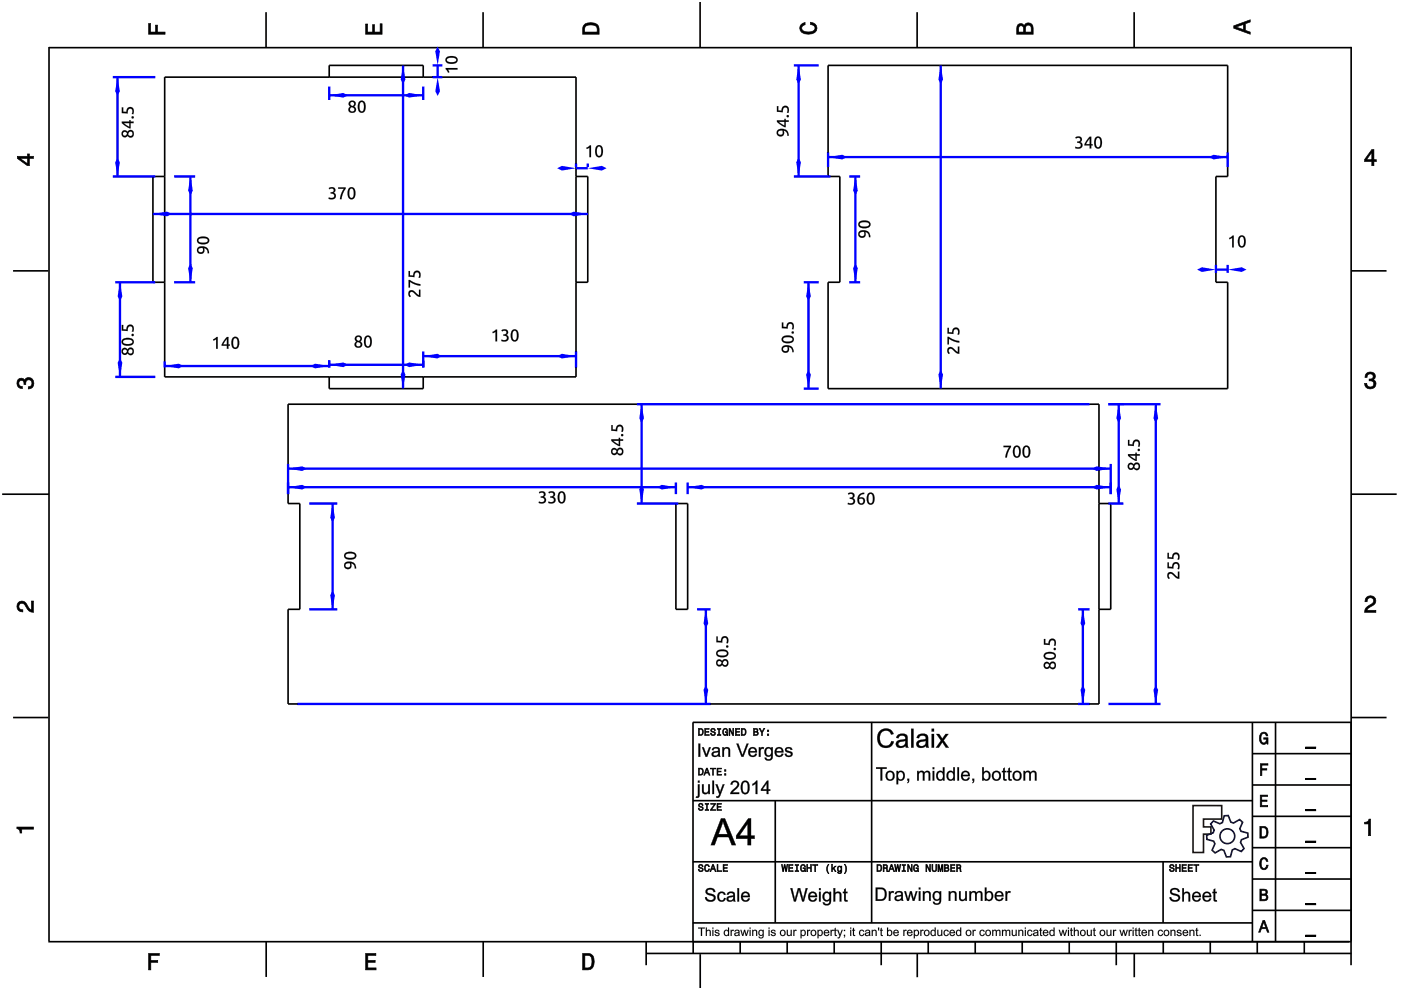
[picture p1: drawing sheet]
<svg xmlns="http://www.w3.org/2000/svg" width="297mm" height="210mm" viewBox="0 0 297 210" stroke-linecap="round" stroke-linejoin="round" font-family="sans-serif">
<g fill="none" stroke="#000" stroke-width=".35">
<path d="M10.4 10v189.5M10.4 10.1h276.1M34.9 16.4h87.2v63.5h-87.2zM56.4 2.6v7.5M69.8 16.4v-2.5h19.9v2.5M102.4 2.6v7.5M148.4 .4v9.7M175.6 13.9h84.7v23.5h-2.5v22.4h2.5v22.6h-84.7v-22.6h2.5v-22.4h-2.5zM194.4 2.6v7.5M240.5 2.6v7.5M286.5 9.9v189.6M34.9 37.4h-2.5v22.4h2.5"/>
<path d="M122.1 37.4h2.5v22.4h-2.5M2.8 57.4h7.4M286.5 57.4h7.5M69.8 79.9v2.5h19.9v-2.5M61.1 85.7h171.9v63.6h-171.9v-20.1h2.5v-22.4h-2.5zM.5 104.8h9.9M143.3 106.8h2.5v22.4h-2.5zM233 106.8h2.5v22.4h-2.5M286.5 104.8h9.6M2.8 152.1h7.4M286.5 152.1h7.5M10.2 199.7h275.8"/>
<path d="M56.4 199.7v7.4M102.4 199.7v7.4M137 199.7v4.9M147 199.7v2.5M156.9 199.7v2.5M166.9 199.7v2.5M176.9 199.7v2.5M186.8 199.7v4.9M196.8 199.7v2.5M206.8 199.7v2.5M216.7 199.7v2.5M226.7 199.7v2.5"/>
<path d="M236.7 199.7v4.9M246.6 199.7v2.5M256.6 199.7v2.5M266.6 199.7v2.5M276.5 199.7v2.5M286.5 199.7v4.9M137 202.2h149.5M148.5 202.3v7.2M194.5 202.1v5.1M240.5 202.1v5.1"/>
</g>
<g fill="#000">
<path d="M31.5 5h.4v1.8h1.1v-1.5h.4v1.5h1.6v.5h-3.5z" fill-rule="evenodd"/>
<path d="M77.5 5.1h.4v1.7h1.1v-1.6h.4v1.6h1.2v-1.8h.4v2.3h-3.5z" fill-rule="evenodd"/>
<path d="M124 5.1a2.18 2.18 0 0 0-.5 2.2h3.5v-1.2a1.42 1.42 0 0 0-1.7-1.3zM124.3 5.5a2.13 2.13 0 0 1 2.2 .3l.1 1h-2.6v-1z" fill-rule="evenodd"/>
<path d="M169.9 5.2l.8-.4v.4a.7 .7 0 0 0-.7 .6 .7 .7 0 0 0 .3 .8 1.69 1.69 0 0 0 2.5-.6 .9 .9 0 0 0-1-.8v-.5a1.24 1.24 0 0 1 1.4 1.1 1.24 1.24 0 0 1-1 1.4 2.22 2.22 0 0 1-2.5-.7l-.2-.5z" fill-rule="evenodd"/>
<path d="M215.8 5.3l-.2 .7v1.3h3.5v-1.4a.98 .98 0 0 0-.8-1 .98 .98 0 0 0-1.1 .6 .83 .83 0 0 0-1.4-.2zM216.1 5.6a.54 .54 0 0 1 .6-.1 .54 .54 0 0 1 .3 .6v.7h-1zM217.6 5.5a.62 .62 0 0 1 .7-.1 .62 .62 0 0 1 .3 .6v.8h-1.2z" fill-rule="evenodd"/>
<path d="M261.6 5.5v.5l3.5 1.3v-.5l-1.1-.4v-1.4l1.1-.3v-.5zM262.1 5.7l1.5-.5v1.1z" fill-rule="evenodd"/>
<path d="M3.7 33.1v.5l2.1 1.5h.4v-1.5h.9v-.5h-.9v-.5h-.4v.5zM4.3 33.6h1.5v1.1z" fill-rule="evenodd"/>
<path d="M290.8 31.7l-1.5 2.1v.5h1.5v.8h.5v-.8h.5v-.4h-.5v-2.2zM290.8 32.3v1.6h-1.1z" fill-rule="evenodd"/>
<path d="M3.8 80.5a.85 .85 0 0 1 1.4 .1 1.05 1.05 0 0 1 1.3-.5 1.05 1.05 0 0 1 .7 1.2 1.1 1.1 0 0 1-1.2 1.2v-.5a.71 .71 0 0 0 .8-1 .71 .71 0 0 0-1.3 0v.5h-.4a.61 .61 0 0 0-.3-.8 .61 .61 0 0 0-.8 .3 .61 .61 0 0 0 .2 .8l.5 .1v.5a1.15 1.15 0 0 1-1.1-.7 1.15 1.15 0 0 1 .2-1.2z" fill-rule="evenodd"/>
<path d="M289.7 79.2a1.07 1.07 0 0 1 1.3-.2 1.07 1.07 0 0 1 .5 1.2l-.3 .3a1.05 1.05 0 0 1 .5 1.3 1.05 1.05 0 0 1-1.2 .7 1.1 1.1 0 0 1-1.2-1.2h.5a.71 .71 0 0 0 1 .7 .71 .71 0 0 0 0-1.2h-.5v-.4a.61 .61 0 0 0 .8-.3 .61 .61 0 0 0-.3-.8 .61 .61 0 0 0-.8 .2l-.2 .5h-.4z" fill-rule="evenodd"/>
<path d="M3.9 127.8a1.21 1.21 0 0 1 2 .7l.3 .5 .5 .3v-1.9h.4v2.4a1.8 1.8 0 0 1-1.7-1.4 .71 .71 0 0 0-.9-.5 .71 .71 0 0 0-.5 .9 .71 .71 0 0 0 .8 .5v.4a1.18 1.18 0 0 1-1.1-.6 1.18 1.18 0 0 1 .2-1.3z" fill-rule="evenodd"/>
<path d="M289.7 126.6a1.17 1.17 0 0 1 1.9 .3 1.17 1.17 0 0 1-.9 1.7l-.6 .4-.3 .4h1.9v.4h-2.4a1.8 1.8 0 0 1 1.4-1.7 .71 .71 0 0 0 .5-.9 .71 .71 0 0 0-.8-.5 .71 .71 0 0 0-.5 .9h-.5z" fill-rule="evenodd"/>
<path d="M3.6 175.3h3.5v.5h-2.5v.8h-.3a.77 .77 0 0 0-.7-.9z" fill-rule="evenodd"/>
<path d="M289.3 174.3a.77 .77 0 0 0 .9-.6h.4v3.5h-.5v-2.5h-.8z" fill-rule="evenodd"/>
</g>
<g fill="#000">
<path d="M31.5 5v2.3h3.5v-.5l-1.7 .1 .1-1.6h-.4v1.6h-1.1v-1.9zM31.4 4.9h.6l-.1 1.9h1.1l-.1-1.5h.6l-.1 1.5 1.7-.1v.6h-3.7z"/>
<path d="M77.5 5.1v2.2h3.5v-2.3h-.4l.1 1.9h-1.4v-1.7h-.3l.1 1.7h-1.2v-1.8zM77.5 5h.5l-.1 1.8h1.1l-.1-1.6h.6l-.1 1.6h1.2l-.1-1.8h.6v2.3h-3.6z"/>
<path d="M124 5.1l-.4 .7-.1 1.5h3.5l-.1-1.7-.3-.5-1.3-.3zM123.9 5.1l.6-.3 .8-.1 .7 .1 .6 .3 .4 .4 .1 1.8h-3.6v-1.5zM124.2 5.4l1.1-.2 1 .2 .3 .3 .1 1.2h-2.8l.1-1.2zM124.3 5.5l-.3 .3v1h2.6l-.1-1-.2-.3-1-.2z"/>
<path d="M169.9 5.2l-.4 .8 .2 .5 .3 .4 .6 .3h1.6l.6-.3 .3-.4 .1-.5-.1-.5-.7-.6-.6-.2v.5l.8 .2 .3 .6-.1 .3-.8 .5h-1.2l-.5-.2-.3-.3v-.6l.4-.4 .3-.1v-.4zM169.8 5.1l1-.4v.6l-.4 .1-.4 .3 .1 .6 .7 .4h1.2l.4-.1 .4-.6-.2-.5-.8-.3v-.6l.7 .2 .7 .7 .1 .5-.1 .5-.4 .5-.6 .2h-1.6l-.6-.2-.4-.5-.1-.5z"/>
<path d="M215.8 5.3l-.2 .7v1.3h3.5l-.1-1.8-.6-.6-.4-.1-.5 .2-.3 .6-.5-.6-.6 .1zM215.7 5.2l.3-.2h.7l.5 .5v-.3l.5-.4 .8 .1 .5 .6 .1 1.8h-3.6v-1.3zM216 5.6l.5-.2 .4 .2 .2 1.3h-1.2zM216.1 5.6l-.1 1.2h1l-.1-1.2-.4-.1zM217.5 5.5l.5-.2 .5 .1 .2 1.5h-1.3zM217.6 5.5l-.2 1.3h1.2l-.1-1.3-.5-.2z"/>
<path d="M261.6 5.5v.5l3.5 1.3v-.5l-1.1-.3v-1.5l1.1-.3v-.5zM261.5 5.4l3.6-1.3v.6l-1.1 .3v1.4l1.1 .4v.6l-3.6-1.4zM261.9 5.7l1.8-.6v1.3zM262.1 5.7l1.5 .6v-1.1l-1.5 .6z"/>
<path d="M3.7 33.1v.5l2.1 1.5h.4v-1.6l.9 .1v-.5l-.9 .1v-.6h-.4l.1 .6zM3.6 33.1h2.2v-.5h.5l-.1 .5h1v.6l-1-.1 .1 1.6h-.5l-2.2-1.6zM4.1 33.5h1.8v1.3zM4.3 33.5l1.5 1.2v-1.1l-1.5 .1z"/>
<path d="M290.8 31.7l-1.5 2.1v.5l1.6-.1-.1 .9h.5l-.1-.9 .6 .1v-.4h-.6l.1-2.2zM290.8 31.6h.6l-.1 2.3 .6-.1v.5h-.6l.1 .9h-.6v-.9h-1.5v-.5zM290.9 32.1v1.8h-1.3zM290.8 32.3h.1l-1.1 1.6-.1-.1 1.1 .1z"/>
<path d="M3.8 80.5l-.2 .8 .1 .4 .5 .6 .5 .1v-.5l-.6-.1-.2-.5 .2-.5 .4-.2 .5 .2 .1 .7h.4l-.1-.6 .4-.4h.6l.2 .2 .2 .2v.7l-.4 .4h-.4v.5l.5-.1 .6-.6v-1l-.6-.7h-.7l-.4 .3-.2 .3-.2-.4-.5-.1zM3.8 80.4l.7-.3 .5 .1 .2 .4 .1-.3 .5-.3 .8 .1 .6 .6v1.1l-.7 .7h-.6v-.5h.4l.4-.4-.1-.9-.8-.1-.3 .4v.6h-.5v-.8l-.5-.1-.4 .1-.1 .5 .2 .5 .6 .1v.6l-.6-.1-.6-.6-.1-.5z"/>
<path d="M289.7 79.2l-.3 .8h.4v-.3l.4-.4 .8 .1 .2 .7-.4 .3h-.5v.4l.8 .1 .2 .5-.2 .5-.2 .2h-.7l-.3-.2-.1-.6h-.5l.1 .5 .6 .6h1l.4-.2 .4-.8-.2-.6-.5-.3 .4-.3v-.8l-.5-.5h-.5zM289.7 79.1l.8-.3 .9 .3 .2 .3v.9l-.4 .2 .5 .3 .1 .6-.3 .8-.5 .3h-1l-.7-.7v-.6h.5l.2 .7 .5 .2 .6-.2 .2-.5-.2-.5-.6-.2-.3 .1v-.5h.6l.3-.2-.1-.7-.8-.1-.3 .4v.4h-.6l.1-.6z"/>
<path d="M3.9 127.8l-.3 .8 .3 .8 .9 .3v-.4l-.6-.1-.3-.6 .2-.5 .5-.3 .7 .4 .9 1.4 .9 .2v-2.4h-.4v2l-.5-.3-.9-1.5-.7-.2zM3.8 127.7l.8-.3 .7 .2 .9 1.4 .5 .3-.1-1.9h.6v2.5l-1.1-.3-.9-1.4-.6-.3-.4 .2-.2 .5 .2 .5 .7 .1v.6l-.6-.1-.4-.2-.4-.9z"/>
<path d="M289.7 126.6l-.3 1h.5l.1-.7 .5-.2 .6 .2 .2 .4-.3 .7-1.4 .9-.3 .9h2.4v-.4l-2 .1 .4-.6 1.2-.7 .4-.8-.1-.5-.6-.5h-.9zM289.7 126.6l.9-.4 .8 .4 .3 .3 .1 .5-.2 .6-1.5 1-.3 .4 2-.1v.6h-2.5l.2-1 1.4-1 .3-.6-.2-.4-.5-.2-.5 .2-.1 .7h-.6l.1-.6z"/>
<path d="M3.6 175.3v.4l.5 .2 .2 .7h.3l-.1-.9 2.6 .1v-.5zM3.5 175.3h3.7v.6l-2.6-.1 .1 .9h-.5l-.1-.7-.6-.3z"/>
<path d="M289.3 174.3v.4l.9-.1-.1 2.6h.5v-3.5h-.4l-.2 .5zM289.3 174.3l.7-.1 .2-.6h.5v3.6h-.6v-2.5l-.8 .1z"/>
</g>
<path d="M32.4 45.4h92.2" fill="none" stroke="#00f" stroke-width=".5"/>
<g fill="#00f">
<path d="M32.4 45.4l3-.5 1 .5-1 .5z"/>
<path d="M120.6 45.4l1-.5 3 .5-3 .5z"/>
</g>
<g fill="#000">
<path d="M69.7 39.9a.78 .78 0 0 1 1-.1 .78 .78 0 0 1 .3 .9l-.3 .2a.77 .77 0 0 1 .4 1 .77 .77 0 0 1-1 .4l-.4-.2v-.2a.65 .65 0 0 0 .8 .1 .65 .65 0 0 0 .3-.7l-.7-.3v-.2a.46 .46 0 0 0 .6-.2 .46 .46 0 0 0-.1-.6 .46 .46 0 0 0-.7 .1zM71.7 39.7h1.6v.3l-.6 1.1-.3 1.1h-.3v-.4l.4-1 .4-.8h-1.2zM74.1 39.8a.91 .91 0 0 1 1 .1 .91 .91 0 0 1 .3 1.1 .93 .93 0 0 1-.3 1 .93 .93 0 0 1-1 .1 1.9 1.9 0 0 1 0-2.3zM74.3 40.1l-.3 .7a.81 .81 0 0 0 .7 1.2 1.54 1.54 0 0 0 0-2z"/>
<path d="M69.7 39.9a.85 .85 0 0 1 .9-.2 .85 .85 0 0 1 .5 .8l-.4 .4a.72 .72 0 0 1 .5 .8 .72 .72 0 0 1-.7 .6l-.9-.1 .1-.4a.63 .63 0 0 0 .8 .1 .63 .63 0 0 0 .3-.6l-.7-.2v-.4a.45 .45 0 0 0 .6-.1 .45 .45 0 0 0-.2-.6 .45 .45 0 0 0-.6 .1l-.1 .1zM69.7 39.9l.1 .2a.47 .47 0 0 1 .8-.1 .47 .47 0 0 1-.2 .8h-.3v.2a.54 .54 0 0 1 .8 .5 .54 .54 0 0 1-.8 .5l-.4-.1v.2a1.2 1.2 0 0 0 1.5-.4l-.1-.5-.4-.3a.69 .69 0 0 0 .1-1.1 .69 .69 0 0 0-1 .1zM71.7 39.7h1.6v.3a4.5 4.5 0 0 0-.9 2.2h-.3v-.4l.3-1 .5-.8h-1.2zM71.7 39.7v.3h1.3l-.8 1.6-.1 .6h.3l.3-1.1 .6-1.1v-.3zM74.1 39.8a.92 .92 0 0 1 1 .1 .92 .92 0 0 1 .3 1.1 .95 .95 0 0 1-.3 1 .95 .95 0 0 1-1 .1 1.92 1.92 0 0 1 0-2.3zM74.1 39.8a1.74 1.74 0 0 0 .2 2.4 .96 .96 0 0 0 1-1.2 .92 .92 0 0 0-.2-1 .92 .92 0 0 0-1-.2zM74.3 40.1l-.2 .7a.8 .8 0 0 0 .5 1.1 1.54 1.54 0 0 0 0-1.9zM74.3 40a.55 .55 0 0 1 .6 .1 .55 .55 0 0 1 .1 .7 .82 .82 0 0 1-.6 1.2 1.62 1.62 0 0 1-.1-2z"/>
</g>
<path d="M85.5 13.9v68.5" fill="none" stroke="#00f" stroke-width=".5"/>
<g fill="#00f">
<path d="M85.5 13.9l.5 3-.5 1-.5-1z"/>
<path d="M85.5 78.4l.5 1-.5 3-.5-3z"/>
</g>
<g fill="#000">
<path d="M86.8 61.7a1.39 1.39 0 0 1 1.7 .7l.3 .2v-1.2h.3v1.5a2.75 2.75 0 0 1-1.6-1 .5 .5 0 0 0-.6 .3 .5 .5 0 0 0 .2 .6l-.2 .2-.2-.2a.98 .98 0 0 1 .1-1.1zM86.6 59.4h.3l1.1 .6 1.1 .2v.4l-1.2-.3-1-.6v1.3h-.3zM86.6 57.5h.3v.9h.7a.85 .85 0 0 1 1-1 .85 .85 0 0 1 .5 1.4h-.3v-.2a.58 .58 0 0 0-.4-.9 .58 .58 0 0 0-.5 .9v.2l-1.3-.1z"/>
<path d="M86.7 61.7a1.41 1.41 0 0 1 1.8 .7l.3 .2v-1.2h.3v1.5a1.6 1.6 0 0 1-1.4-.8 .48 .48 0 0 0-.7 0 .48 .48 0 0 0 .1 .7l-.2 .2-.2-.2a1 1 0 0 1 0-1.1zM86.8 61.7a1.03 1.03 0 0 0 .1 1.3l.2-.2a.55 .55 0 0 1-.1-.9 .55 .55 0 0 1 .9 .3l.7 .6 .5 .1v-1.5h-.3l.1 1.2-.9-.7a.84 .84 0 0 0-1.2-.2zM86.6 59.4h.3a4.5 4.5 0 0 0 2.2 .8v.4l-.4-.1-1-.3-.8-.5v1.3h-.3zM86.6 59.4v1.6h.3v-1.3l1 .6 1.2 .3v-.4l-1.1-.2-1.1-.6zM86.6 57.4h.3v1h.7a.86 .86 0 0 1 1-1 .86 .86 0 0 1 .5 1.4v.1h-.4l.1-.3a.56 .56 0 0 0-.4-.9 .56 .56 0 0 0-.5 .9v.2l-1.3-.1zM86.6 57.5v1.2l1.2 .1a.71 .71 0 0 1 .8-1.1 .79 .79 0 0 1 .2 1.1l.2 .1a1.16 1.16 0 0 0-.4-1.5 .85 .85 0 0 0-1 1h-.7v-.9z"/>
</g>
<path d="M91.7 13.9h2.1M91.7 16.4h2.1M92.8 13.9v2.5" fill="none" stroke="#00f" stroke-width=".5"/>
<g fill="#00f">
<path d="M92.8 16.4l.5 2.9-.5 1-.5-1z"/>
<path d="M92.8 9.9l.5 1-.5 3-.5-3z"/>
</g>
<g fill="#000">
<path d="M94.5 14.4h2.5v.4l-2-.1 .3 .6-.3 .1-.5-.7zM94.5 14.4v.3l.5 .7 .3-.1-.4-.6 2.1 .1v-.4zM94.6 12.3a1.76 1.76 0 0 1 2.4 .2 1 1 0 0 1-1.3 1.1 .95 .95 0 0 1-1-.3 .95 .95 0 0 1-.1-1zM94.6 12.3a.82 .82 0 0 0 0 .9 .82 .82 0 0 0 .8 .3 1.11 1.11 0 0 0 1.6-1 1.69 1.69 0 0 0-2.4-.2zM94.8 12.5a.52 .52 0 0 0 .1 .6 .52 .52 0 0 0 .6 .1 .8 .8 0 0 0 1.2-.6 1.6 1.6 0 0 0-1.9-.1zM94.8 12.5l.7-.3a.82 .82 0 0 1 1.2 .6 1.55 1.55 0 0 1-2 0z"/>
<path d="M94.5 14.4h2.5v.4h-2l.3 .5-.3 .1-.5-.7zM94.6 12.3a1.75 1.75 0 0 1 2.4 .2 .98 .98 0 0 1-1.3 1 .93 .93 0 0 1-1-.2 .93 .93 0 0 1-.1-1zM94.8 12.5a.53 .53 0 0 0 .1 .6 .53 .53 0 0 0 .6 .1 .81 .81 0 0 0 1.2-.6 1.61 1.61 0 0 0-1.9-.1z"/>
</g>
<path d="M122.1 34.7v.7M122.1 35.7h2.5M124.6 34.7v.7" fill="none" stroke="#00f" stroke-width=".5"/>
<g fill="#00f">
<path d="M118.1 35.7l1-.5 3 .5-3 .5z"/>
<path d="M124.6 35.7l3-.5 1 .5-1 .5z"/>
</g>
<g fill="#000">
<path d="M124.3 31.3l.8-.5h.2v2.5h-.4l.1-2-.6 .3zM124.3 31.3l.1 .3 .6-.4v2.1h.3v-2.5h-.2zM126.6 30.9a.92 .92 0 0 1 1 .1 .92 .92 0 0 1 .3 1.1 .95 .95 0 0 1-.3 1 .95 .95 0 0 1-1 .1 1.92 1.92 0 0 1 0-2.3zM126.6 30.9a1.74 1.74 0 0 0 .2 2.4 .96 .96 0 0 0 1-1.2 .92 .92 0 0 0-.2-1 .92 .92 0 0 0-1-.2zM126.8 31.2l-.2 .7a.8 .8 0 0 0 .5 1.1 1.54 1.54 0 0 0 0-1.9zM126.8 31.1a.55 .55 0 0 1 .6 .1 .55 .55 0 0 1 .1 .7 .82 .82 0 0 1-.6 1.2 1.62 1.62 0 0 1-.1-2z"/>
<path d="M124.3 31.3l.8-.5h.2v2.5h-.3v-2l-.6 .3zM126.6 30.9a.91 .91 0 0 1 1 .1 .91 .91 0 0 1 .2 1.1 .93 .93 0 0 1-.2 1 .93 .93 0 0 1-1 .1 1.9 1.9 0 0 1 0-2.3zM126.8 31.1l-.3 .8a.81 .81 0 0 0 .6 1.1 1.54 1.54 0 0 0 0-1.9z"/>
</g>
<path d="M23.9 16.4h9M24.9 16.4v21M23.9 37.4h9" fill="none" stroke="#00f" stroke-width=".5"/>
<g fill="#00f">
<path d="M24.9 16.4l.5 2.9-.5 1-.5-1z"/>
<path d="M24.9 33.4l.5 1-.5 3-.5-3z"/>
</g>
<g fill="#000">
<path d="M26 27.8l.5-.2 .5 .4a.77 .77 0 0 1 1.3 0 .77 .77 0 0 1-.6 1.2l-.6-.4a.73 .73 0 0 1-1.1 .1 .73 .73 0 0 1 0-1.1zM27.2 28.4a.47 .47 0 0 0 .9 0 .47 .47 0 0 0-.9 0zM26 28.4a.45 .45 0 0 0 .9 0 .45 .45 0 0 0-.9 0zM25.8 25.8h1.6v-.3h.3v.3h.6v.3h-.6v1.1h-.2l-1.4-.9-.3-.2zM26.2 26.1l1.2 .8v-.8zM27.9 24.9a.25 .25 0 0 1 .5 0 .25 .25 0 0 1-.5 0zM25.8 22.8h.3v.9h.7a.85 .85 0 0 1 1-.9 .85 .85 0 0 1 .5 1.3h-.3v-.2a.58 .58 0 0 0-.4-.9 .58 .58 0 0 0-.5 .9v.2l-1.3-.1z"/>
<path d="M26 27.8l.5-.2 .5 .4a.76 .76 0 0 1 1.1-.3 .76 .76 0 0 1 .2 1.1 .69 .69 0 0 1-.6 .4 .69 .69 0 0 1-.6-.4 .71 .71 0 0 1-1 .3 .71 .71 0 0 1-.3-.9zM26 27.8a.71 .71 0 0 0 0 1.1 .71 .71 0 0 0 1.1-.2 .73 .73 0 0 0 1 .4 .73 .73 0 0 0 .2-1.1l-.2-.3-.4-.1-.5 .2-.2 .2-.5-.4zM27.2 28.4a.45 .45 0 0 0 .9 0 .45 .45 0 0 0-.9 0zM27.2 28.4a.48 .48 0 0 1 .9 0 .48 .48 0 0 1-.9 0zM26.1 28.4a.4 .4 0 0 0 .8 0 .4 .4 0 0 0-.8 0zM26 28.4a.45 .45 0 0 1 .9 0 .45 .45 0 0 1-.9 0zM25.8 25.8h1.6v-.3h.3v.3h.6v.3h-.6v1.1l-1.2-.5a.96 .96 0 0 1-.7-.9zM25.8 25.8v.3l1.7 1.1h.2v-1.1h.6v-.3h-.6v-.3h-.3v.3zM26.2 26.1l1.2 .8v-.8zM26.2 26.1h1.2v.8zM27.9 24.9a.26 .26 0 0 1 .5 0 .26 .26 0 0 1-.5 0zM27.9 24.9a.25 .25 0 0 0 .5 0 .25 .25 0 0 0-.5 0zM25.8 22.8h.3v.9h.7a.86 .86 0 0 1 1-1 .86 .86 0 0 1 .5 1.4v.1h-.4l.1-.3a.56 .56 0 0 0-.4-.9 .56 .56 0 0 0-.5 .9v.2l-1.3-.1zM25.8 22.8v1.2l1.2 .1a.71 .71 0 0 1 .8-1.1 .79 .79 0 0 1 .2 1.1l.2 .1a1.16 1.16 0 0 0-.4-1.5 .85 .85 0 0 0-1 1.1l-.7-.1v-.9z"/>
</g>
<path d="M24.4 59.8h8.5M25.4 59.8v20.1M24.4 79.9h8.5" fill="none" stroke="#00f" stroke-width=".5"/>
<g fill="#00f">
<path d="M25.4 75.9l.5 1-.5 3-.5-3z"/>
<path d="M25.4 59.8l.5 3-.5 1-.5-1z"/>
</g>
<g fill="#000">
<path d="M26 73.9l.5-.1 .5 .3a.77 .77 0 0 1 1.3 .1 .77 .77 0 0 1-.6 1.1l-.6-.4a.73 .73 0 0 1-1.1 .1 .73 .73 0 0 1 0-1.1zM27.2 74.5a.47 .47 0 0 0 .9 0 .47 .47 0 0 0-.9 0zM26 74.5a.45 .45 0 0 0 .9 0 .45 .45 0 0 0-.9 0zM25.9 72a1.75 1.75 0 0 1 2.4 .2 .98 .98 0 0 1-1.2 1.1 .93 .93 0 0 1-1-.3 .93 .93 0 0 1-.2-1zM26.2 72.2a.53 .53 0 0 0 .1 .7 .53 .53 0 0 0 .6 .1 .81 .81 0 0 0 1.2-.7 1.61 1.61 0 0 0-1.9-.1zM27.9 71a.25 .25 0 0 1 .5 0 .25 .25 0 0 1-.5 0zM25.8 68.9h.3v.9l.7 .1a.85 .85 0 0 1 1-1 .85 .85 0 0 1 .5 1.4h-.3v-.2a.58 .58 0 0 0-.4-.9 .58 .58 0 0 0-.5 .8v.2l-1.3-.1z"/>
<path d="M26 73.9l.5-.2 .5 .4a.76 .76 0 0 1 1.1-.3 .76 .76 0 0 1 .2 1.1 .69 .69 0 0 1-.6 .4 .69 .69 0 0 1-.6-.4 .71 .71 0 0 1-1 .3 .71 .71 0 0 1-.3-.9zM26 73.9a.71 .71 0 0 0 0 1.1 .71 .71 0 0 0 1.1-.1 .73 .73 0 0 0 1 .3 .73 .73 0 0 0 .2-1l-.2-.4-.4-.1-.5 .2-.2 .3-.5-.4zM27.2 74.5a.45 .45 0 0 0 .9 0 .45 .45 0 0 0-.9 0zM27.2 74.5a.48 .48 0 0 1 .9 0 .48 .48 0 0 1-.9 0zM26.1 74.5a.4 .4 0 0 0 .8 0 .4 .4 0 0 0-.8 0zM26 74.5a.45 .45 0 0 1 .9 0 .45 .45 0 0 1-.9 0zM25.9 72a1.76 1.76 0 0 1 2.5 .2 1 1 0 0 1-1.3 1.1 .95 .95 0 0 1-1-.2 .95 .95 0 0 1-.2-1.1zM25.9 72a.82 .82 0 0 0 .1 .9 .82 .82 0 0 0 .8 .4 1.11 1.11 0 0 0 1.5-1.1 1.69 1.69 0 0 0-2.4-.2zM26.2 72.3a.52 .52 0 0 0 .1 .6 .52 .52 0 0 0 .6 0 .8 .8 0 0 0 1.1-.5 1.6 1.6 0 0 0-1.8-.1zM26.1 72.2l.8-.2a.82 .82 0 0 1 1.2 .6 1.55 1.55 0 0 1-2 0zM27.9 71a.26 .26 0 0 1 .5 0 .26 .26 0 0 1-.5 0zM27.9 71a.25 .25 0 0 0 .5 0 .25 .25 0 0 0-.5 0zM25.8 68.9h.3v.9l.7 .1a.86 .86 0 0 1 1-1.1 .86 .86 0 0 1 .5 1.4v.2l-.4-.1 .1-.2a.56 .56 0 0 0-.4-.9 .56 .56 0 0 0-.5 .8v.2l-1.3-.1zM25.8 68.9v1.2l1.2 .1a.71 .71 0 0 1 .8-1 .79 .79 0 0 1 .2 1.1h.2a1.16 1.16 0 0 0-.4-1.5 .85 .85 0 0 0-1 1.1l-.7-.1v-.9z"/>
</g>
<path d="M36.9 37.4h4.5M40.4 37.4v22.4M36.9 59.8h4.5" fill="none" stroke="#00f" stroke-width=".5"/>
<g fill="#00f">
<path d="M40.4 55.9l.5 1-.5 2.9-.5-2.9z"/>
<path d="M40.4 37.4l.5 3-.5 1-.5-1z"/>
</g>
<g fill="#000">
<path d="M41.9 52.6a1.46 1.46 0 0 1 1.6-.3 1.46 1.46 0 0 1 .8 1.4h-.3a.95 .95 0 0 0-.8-1.1 .8 .8 0 0 1-.7 1.2 .8 .8 0 0 1-.6-1.2zM42.2 52.7a.49 .49 0 0 0 .1 .7 .49 .49 0 0 0 .7-.2 .49 .49 0 0 0-.2-.6zM41.9 50.5a1.75 1.75 0 0 1 2.4 .2 .98 .98 0 0 1-1.2 1.1 .93 .93 0 0 1-1-.2 .93 .93 0 0 1-.2-1.1zM42.1 50.8a.53 .53 0 0 0 .1 .6 .53 .53 0 0 0 .7 .1 .81 .81 0 0 0 1.1-.6 1.61 1.61 0 0 0-1.9-.1z"/>
<path d="M41.9 52.5a1.44 1.44 0 0 1 1.6-.2 1.44 1.44 0 0 1 .8 1.4h-.3a.96 .96 0 0 0-.8-1.1 .82 .82 0 0 1-.7 1.3 .82 .82 0 0 1-.6-1.4zM41.9 52.6a.79 .79 0 0 0 .1 1 .79 .79 0 0 0 1.1 0 .79 .79 0 0 0 .1-1 .94 .94 0 0 1 .8 1.1h.3a1.42 1.42 0 0 0-.8-1.4 1.42 1.42 0 0 0-1.6 .3zM42.2 52.7a.5 .5 0 0 0 .5 .8 .5 .5 0 0 0 .3-.8l-.3-.1zM42 53a.55 .55 0 0 1 1.1 0 .55 .55 0 0 1-1.1 0zM41.9 50.5a1.76 1.76 0 0 1 2.4 .2 1 1 0 0 1-1.2 1.1 .95 .95 0 0 1-1.1-.2 .95 .95 0 0 1-.1-1.1zM41.9 50.5a.82 .82 0 0 0 0 .9 .82 .82 0 0 0 .9 .4 1.11 1.11 0 0 0 1.5-1.1 1.69 1.69 0 0 0-2.4-.2zM42.2 50.8a.52 .52 0 0 0 .1 .6 .52 .52 0 0 0 .6 0 .8 .8 0 0 0 1.1-.5 1.6 1.6 0 0 0-1.8-.1zM42.1 50.7l.8-.2a.82 .82 0 0 1 1.2 .6 1.55 1.55 0 0 1-2 0z"/>
</g>
<path d="M89.7 74.5v3.4M89.7 75.5h32.4M122.1 74.5v3.4" fill="none" stroke="#00f" stroke-width=".5"/>
<g fill="#00f">
<path d="M118.1 75.5l1-.5 3 .5-3 .5z"/>
<path d="M89.7 75.5l3-.5 1 .5-1 .5z"/>
</g>
<g fill="#000">
<path d="M104.4 70.4l.7-.5h.3v2.5h-.4l.1-2-.6 .3zM104.4 70.4l.1 .2 .6-.3v2.1h.3v-2.5h-.3zM106.3 70a.85 .85 0 0 1 .9-.1 .85 .85 0 0 1 .5 .8l-.4 .3a.72 .72 0 0 1 .6 .8 .72 .72 0 0 1-.8 .6l-.8-.1 .1-.3a.63 .63 0 0 0 .7 .1 .63 .63 0 0 0 .3-.7l-.7-.2v-.3a.45 .45 0 0 0 .6-.2 .45 .45 0 0 0-.1-.6 .45 .45 0 0 0-.6 .1l-.2 .1zM106.3 70l.2 .3a.47 .47 0 0 1 .7-.2 .47 .47 0 0 1-.2 .8h-.3v.3a.54 .54 0 0 1 .8 .5 .54 .54 0 0 1-.8 .4l-.4-.1v.3a1.2 1.2 0 0 0 1.5-.5l-.1-.5-.4-.3a.69 .69 0 0 0 .1-1 .69 .69 0 0 0-1 0zM108.7 70a.92 .92 0 0 1 1 .1 .92 .92 0 0 1 .3 1 .95 .95 0 0 1-.3 1 .95 .95 0 0 1-1 .2 1.92 1.92 0 0 1 0-2.3zM108.7 70a1.74 1.74 0 0 0 .2 2.4 .96 .96 0 0 0 1-1.3 .92 .92 0 0 0-.2-1 .92 .92 0 0 0-1-.1zM108.9 70.2l-.2 .7a.8 .8 0 0 0 .5 1.2 1.54 1.54 0 0 0 0-1.9zM108.9 70.2a.55 .55 0 0 1 .6 .1 .55 .55 0 0 1 .1 .6 .82 .82 0 0 1-.6 1.2 1.62 1.62 0 0 1-.1-1.9z"/>
<path d="M104.4 70.4l.7-.5h.3v2.5h-.3v-2.1l-.6 .3zM106.3 70a.78 .78 0 0 1 1-.1 .78 .78 0 0 1 .3 .9l-.3 .2a.77 .77 0 0 1 .5 1 .77 .77 0 0 1-1.1 .4l-.4-.1v-.3a.65 .65 0 0 0 .8 .1 .65 .65 0 0 0 .3-.7l-.7-.2v-.3a.46 .46 0 0 0 .6-.2 .46 .46 0 0 0-.1-.6 .46 .46 0 0 0-.7 .1zM108.7 70a.91 .91 0 0 1 1 .1 .91 .91 0 0 1 .3 1 .93 .93 0 0 1-.3 1 .93 .93 0 0 1-1 .2 1.9 1.9 0 0 1 0-2.3zM108.9 70.2l-.3 .7a.81 .81 0 0 0 .6 1.2 1.54 1.54 0 0 0 0-2z"/>
</g>
<path d="M34.9 76.6v1.3M34.9 77.6h34.9M69.8 76.6v1.3" fill="none" stroke="#00f" stroke-width=".5"/>
<g fill="#00f">
<path d="M34.9 77.6l3-.5 1 .5-1 .5z"/>
<path d="M65.8 77.6l1-.5 3 .5-3 .5z"/>
</g>
<g fill="#000">
<path d="M45.1 72l.8-.6h.3v2.6h-.4v-2.1l-.5 .3zM45.2 72l.1 .2 .5-.3v2h.4v-2.4h-.3zM48.1 71.4h.4l-.1 1.6h.3v.3h-.3l.1 .7h-.4v-.7h-1.1l.3-.7zM48.1 71.5l-.8 1.1-.3 .7h1.1v.6h.3v-.6h.3v-.3h-.3v-1.5zM48.1 71.8l-.8 1.2h.8zM48.1 71.8v1.2h-.8zM49.4 71.5a.92 .92 0 0 1 1.1 .1 .92 .92 0 0 1 .2 1.1 .95 .95 0 0 1-.2 1 .95 .95 0 0 1-1.1 .2 1.92 1.92 0 0 1 0-2.4zM49.5 71.6a1.74 1.74 0 0 0 .2 2.3 .96 .96 0 0 0 1-1.2 .92 .92 0 0 0-.2-1 .92 .92 0 0 0-1-.1zM49.7 71.8l-.3 .7a.8 .8 0 0 0 .6 1.2 1.54 1.54 0 0 0 0-2zM49.6 71.8a.55 .55 0 0 1 .7 .1 .55 .55 0 0 1 .1 .6 .82 .82 0 0 1-.6 1.2 1.62 1.62 0 0 1-.2-1.9z"/>
<path d="M45.2 72l.7-.5h.3v2.4h-.4v-2l-.5 .3zM48.1 71.5h.3v1.5h.3v.3h-.3v.6h-.3v-.6h-1.1l.3-.7zM48.1 71.8l-.8 1.2h.8zM49.4 71.5a.91 .91 0 0 1 1.1 .2 .91 .91 0 0 1 .2 1 .93 .93 0 0 1-.2 1 .93 .93 0 0 1-1.1 .1 1.9 1.9 0 0 1 0-2.3zM49.7 71.8l-.3 .7a.81 .81 0 0 0 .6 1.2 1.54 1.54 0 0 0 0-2z"/>
</g>
<path d="M69.8 76.3v1.6M69.8 77.3h19.9M89.7 76.3v1.6" fill="none" stroke="#00f" stroke-width=".5"/>
<g fill="#00f">
<path d="M85.7 77.3l1-.5 3 .5-3 .5z"/>
<path d="M69.8 77.3l3-.5 1 .5-1 .5z"/>
</g>
<g fill="#000">
<path d="M75.4 71.3a.72 .72 0 0 1 1.1 0 .72 .72 0 0 1-.1 1.1 .77 .77 0 0 1-.1 1.3 .77 .77 0 0 1-1.1-.7l.4-.6-.4-.6zM75.5 73a.47 .47 0 0 0 .9 0 .47 .47 0 0 0-.9 0zM75.6 71.8a.42 .42 0 0 0 .8 0 .42 .42 0 0 0-.8 0zM77.6 71.3a.91 .91 0 0 1 1 .1 .91 .91 0 0 1 .2 1 .93 .93 0 0 1-.2 1 .93 .93 0 0 1-1 .2 1.9 1.9 0 0 1 0-2.3zM77.8 71.5l-.3 .7a.81 .81 0 0 0 .6 1.2 1.54 1.54 0 0 0 0-2z"/>
<path d="M75.4 71.3a.73 .73 0 0 1 1.2 0 .73 .73 0 0 1-.2 1.1 .76 .76 0 0 1 .3 1.1 .76 .76 0 0 1-1.1 .2 .69 .69 0 0 1-.4-.7 .69 .69 0 0 1 .4-.6 .66 .66 0 0 1-.2-1.1zM75.4 71.3a.65 .65 0 0 0 .2 1.1 .73 .73 0 0 0-.3 1 .73 .73 0 0 0 1 .3l.4-.3 .1-.4-.2-.4-.3-.2a.7 .7 0 0 0 .2-1.1 .7 .7 0 0 0-1.1 0zM75.5 73a.45 .45 0 0 0 .9 0 .45 .45 0 0 0-.9 0zM75.5 73a.48 .48 0 0 1 .9 0 .48 .48 0 0 1-.9 0zM75.6 71.8a.4 .4 0 0 0 .8 0 .4 .4 0 0 0-.8 0zM75.5 71.8a.45 .45 0 0 1 .9 0 .45 .45 0 0 1-.9 0zM77.5 71.3a.92 .92 0 0 1 1.1 .1 .92 .92 0 0 1 .3 1 .95 .95 0 0 1-.3 1 .95 .95 0 0 1-1.1 .2 1.92 1.92 0 0 1 0-2.3zM77.6 71.3a1.74 1.74 0 0 0 .2 2.4 .96 .96 0 0 0 1-1.3 .92 .92 0 0 0-.2-1 .92 .92 0 0 0-1-.1zM77.8 71.5l-.3 .7a.8 .8 0 0 0 .6 1.2 1.54 1.54 0 0 0 0-1.9zM77.8 71.5a.55 .55 0 0 1 .6 .1 .55 .55 0 0 1 .1 .6 .82 .82 0 0 1-.6 1.2 1.62 1.62 0 0 1-.1-1.9z"/>
</g>
<path d="M69.8 18.4v2.8M89.7 18.4v2.8M69.8 20.2h19.9" fill="none" stroke="#00f" stroke-width=".5"/>
<g fill="#00f">
<path d="M85.7 20.2l1-.5 3 .5-3 .5z"/>
<path d="M69.8 20.2l3-.5 1 .5-1 .5z"/>
</g>
<g fill="#000">
<path d="M74.1 21.5a.72 .72 0 0 1 1.1 0 .72 .72 0 0 1-.1 1.1 .77 .77 0 0 1-.1 1.3 .77 .77 0 0 1-1.1-.7l.4-.6-.4-.6zM74.2 23.2a.47 .47 0 0 0 .9 0 .47 .47 0 0 0-.9 0zM74.3 22a.42 .42 0 0 0 .8 0 .42 .42 0 0 0-.8 0zM76.2 21.5a.91 .91 0 0 1 1.1 .1 .91 .91 0 0 1 .2 1 .93 .93 0 0 1-.2 1 .93 .93 0 0 1-1.1 .2 1.9 1.9 0 0 1 0-2.3zM76.5 21.7l-.3 .7a.81 .81 0 0 0 .6 1.2 1.54 1.54 0 0 0 0-2z"/>
<path d="M74.1 21.5a.73 .73 0 0 1 1.1 0 .73 .73 0 0 1-.1 1.1 .76 .76 0 0 1 .3 1.1 .76 .76 0 0 1-1.1 .2 .69 .69 0 0 1-.5-.7 .69 .69 0 0 1 .5-.6 .66 .66 0 0 1-.2-1.1zM74.1 21.5a.65 .65 0 0 0 .2 1.1 .73 .73 0 0 0-.3 1 .73 .73 0 0 0 1 .3l.4-.3 .1-.4-.2-.4-.3-.2a.7 .7 0 0 0 .2-1.1 .7 .7 0 0 0-1.1 0zM74.2 23.2a.45 .45 0 0 0 .9 0 .45 .45 0 0 0-.9 0zM74.2 23.2a.48 .48 0 0 1 .9 0 .48 .48 0 0 1-.9 0zM74.3 22a.4 .4 0 0 0 .8 0 .4 .4 0 0 0-.8 0zM74.2 22a.45 .45 0 0 1 .9 0 .45 .45 0 0 1-.9 0zM76.2 21.5a.92 .92 0 0 1 1.1 .1 .92 .92 0 0 1 .2 1 .95 .95 0 0 1-.2 1 .95 .95 0 0 1-1.1 .2 1.92 1.92 0 0 1 0-2.3zM76.3 21.5a1.74 1.74 0 0 0 .2 2.4 .96 .96 0 0 0 1-1.3 .92 .92 0 0 0-.2-1 .92 .92 0 0 0-1-.1zM76.5 21.7l-.3 .7a.8 .8 0 0 0 .6 1.2 1.54 1.54 0 0 0 0-1.9zM76.5 21.7a.55 .55 0 0 1 .6 .1 .55 .55 0 0 1 .1 .6 .82 .82 0 0 1-.6 1.2 1.62 1.62 0 0 1-.1-1.9z"/>
</g>
<path d="M175.6 32.3v3.1M175.6 33.3h84.7M260.3 32.3v3.1" fill="none" stroke="#00f" stroke-width=".5"/>
<g fill="#00f">
<path d="M256.3 33.3l1-.5 3 .5-3 .5z"/>
<path d="M175.6 33.3l3-.5 1 .5-1 .5z"/>
</g>
<g fill="#000">
<path d="M228 29.1a.78 .78 0 0 1 1-.1 .78 .78 0 0 1 .3 .9l-.3 .2a.77 .77 0 0 1 .4 1.1 .77 .77 0 0 1-1 .3l-.4-.1v-.3a.65 .65 0 0 0 .8 .1 .65 .65 0 0 0 .3-.7l-.7-.2v-.3a.46 .46 0 0 0 .6-.2 .46 .46 0 0 0-.2-.6 .46 .46 0 0 0-.6 .1zM231 29h.4v1.6h.3v.2h-.3v.7h-.4v-.7h-1.1l.3-.7zM231 29.4l-.8 1.2h.8zM232.4 29.1a.91 .91 0 0 1 1 .1 .91 .91 0 0 1 .2 1 .93 .93 0 0 1-.2 1 .93 .93 0 0 1-1 .2 1.9 1.9 0 0 1 0-2.3zM232.6 29.3l-.3 .7a.81 .81 0 0 0 .6 1.2 1.54 1.54 0 0 0 0-2z"/>
<path d="M228 29.1a.85 .85 0 0 1 .9-.1 .85 .85 0 0 1 .5 .8l-.4 .3a.72 .72 0 0 1 .5 .8 .72 .72 0 0 1-.7 .6l-.9-.1 .1-.3a.63 .63 0 0 0 .8 .1 .63 .63 0 0 0 .3-.7l-.7-.2v-.3a.45 .45 0 0 0 .6-.2 .45 .45 0 0 0-.2-.6 .45 .45 0 0 0-.6 .1l-.1 .1zM228 29.1l.1 .3a.47 .47 0 0 1 .8-.1 .47 .47 0 0 1-.2 .7h-.3v.3a.54 .54 0 0 1 .8 .5 .54 .54 0 0 1-.8 .4l-.4-.1v.3a1.2 1.2 0 0 0 1.5-.5l-.1-.5-.4-.3a.69 .69 0 0 0 .1-1 .69 .69 0 0 0-1 0zM231 29h.4v1.6l.3-.1v.4l-.3-.1v.7h-.4v-.7l-1.1 .1 .3-.8zM231 29l-.8 1.1-.3 .7h1.2l-.1 .7h.4l-.1-.7h.4v-.2h-.4l.1-1.6zM231 29.4l-.8 1.2h.8zM231.1 29.3v1.3h-.9zM232.4 29.1a.92 .92 0 0 1 1 .1 .92 .92 0 0 1 .3 1 .95 .95 0 0 1-.3 1 .95 .95 0 0 1-1 .2 1.92 1.92 0 0 1 0-2.3zM232.4 29.1a1.74 1.74 0 0 0 .2 2.4 .96 .96 0 0 0 1-1.3 .92 .92 0 0 0-.2-1 .92 .92 0 0 0-1-.1zM232.6 29.3l-.2 .7a.8 .8 0 0 0 .5 1.2 1.54 1.54 0 0 0 0-1.9zM232.6 29.3a.55 .55 0 0 1 .6 .1 .55 .55 0 0 1 .1 .6 .82 .82 0 0 1-.6 1.2 1.62 1.62 0 0 1-.1-1.9z"/>
</g>
<path d="M199.5 13.9v68.5" fill="none" stroke="#00f" stroke-width=".5"/>
<g fill="#00f">
<path d="M199.5 13.9l.5 3-.5 1-.5-1z"/>
<path d="M199.5 78.4l.5 1-.5 3-.5-3z"/>
</g>
<g fill="#000">
<path d="M201 73.8a1.39 1.39 0 0 1 1.8 .7l.3 .1v-1.1h.3v1.5a2.75 2.75 0 0 1-1.7-1 .5 .5 0 0 0-.6 .3 .5 .5 0 0 0 .3 .6l-.3 .1-.1-.1a.98 .98 0 0 1 0-1.1zM200.9 71.4h.3l1.1 .6 1.1 .3v.3l-1.2-.3-1-.5v1.2h-.3zM200.9 69.5h.3v.9l.7 .1a.85 .85 0 0 1 1-1 .85 .85 0 0 1 .4 1.4h-.3l.1-.2a.58 .58 0 0 0-.4-.9 .58 .58 0 0 0-.6 .8v.2l-1.2-.1z"/>
<path d="M201 73.8a1.41 1.41 0 0 1 1.8 .7l.3 .1v-1.1h.3v1.5a1.6 1.6 0 0 1-1.4-.9 .48 .48 0 0 0-.8 0 .48 .48 0 0 0 .2 .8l-.3 .2-.1-.2a1 1 0 0 1 0-1.1zM201 73.8a1.03 1.03 0 0 0 .1 1.2l.3-.1a.55 .55 0 0 1-.1-.9 .55 .55 0 0 1 .9 .3l.7 .6 .5 .1v-1.5h-.3v1.2l-.9-.7a.84 .84 0 0 0-1.2-.2zM200.9 71.4h.3a4.5 4.5 0 0 0 2.2 .9v.4l-.4-.1-1-.3-.8-.5v1.2h-.3zM200.9 71.4v1.6h.3v-1.2l1 .5 1.2 .3v-.3l-1.1-.2-1.1-.7zM200.9 69.5h.3v.9l.7 .1a.86 .86 0 0 1 1-1 .86 .86 0 0 1 .5 1.3l-.1 .2-.3-.1 .1-.2a.56 .56 0 0 0-.4-.9 .56 .56 0 0 0-.6 .8v.2l-1.2-.1zM200.9 69.5v1.2l1.2 .1a.71 .71 0 0 1 .8-1 .79 .79 0 0 1 .1 1.1l.3 .1a1.16 1.16 0 0 0-.5-1.5 .85 .85 0 0 0-.9 1l-.7-.1v-.9z"/>
</g>
<path d="M180.1 37.4h2.3M181.4 37.4v22.4M180.1 59.8h2.3" fill="none" stroke="#00f" stroke-width=".5"/>
<g fill="#00f">
<path d="M181.4 37.4l.5 3-.5 1-.5-1z"/>
<path d="M181.4 55.9l.5 1-.5 2.9-.5-2.9z"/>
</g>
<g fill="#000">
<path d="M182.1 49.1a1.46 1.46 0 0 1 1.6-.2 1.46 1.46 0 0 1 .8 1.4h-.3a.95 .95 0 0 0-.8-1.1 .8 .8 0 0 1-.7 1.2 .8 .8 0 0 1-.6-1.3zM182.4 49.3a.49 .49 0 0 0 .1 .7 .49 .49 0 0 0 .7-.2 .49 .49 0 0 0-.2-.6zM182.1 47.1a1.75 1.75 0 0 1 2.4 .2 .98 .98 0 0 1-1.2 1.1 .93 .93 0 0 1-1-.3 .93 .93 0 0 1-.2-1zM182.3 47.3a.53 .53 0 0 0 .2 .7 .53 .53 0 0 0 .6 0 .81 .81 0 0 0 1.2-.6 1.61 1.61 0 0 0-2-.1z"/>
<path d="M182.1 49.1a1.44 1.44 0 0 1 1.6-.2 1.44 1.44 0 0 1 .8 1.4h-.3a.96 .96 0 0 0-.8-1.1 .82 .82 0 0 1-.7 1.3 .82 .82 0 0 1-.6-1.4zM182.1 49.2a.79 .79 0 0 0 .1 1 .79 .79 0 0 0 1.1 0 .79 .79 0 0 0 .1-1 .94 .94 0 0 1 .8 1.1h.3a1.42 1.42 0 0 0-.8-1.4 1.42 1.42 0 0 0-1.6 .3zM182.4 49.3a.5 .5 0 0 0 .5 .8 .5 .5 0 0 0 .3-.8l-.3-.1zM182.2 49.6a.55 .55 0 0 1 1.1 0 .55 .55 0 0 1-1.1 0zM182.1 47.1a1.76 1.76 0 0 1 2.4 .2 1 1 0 0 1-1.2 1.1 .95 .95 0 0 1-1-.2 .95 .95 0 0 1-.2-1.1zM182.1 47.1a.82 .82 0 0 0 0 .9 .82 .82 0 0 0 .9 .4 1.11 1.11 0 0 0 1.5-1.1 1.69 1.69 0 0 0-2.4-.2zM182.4 47.4a.52 .52 0 0 0 .1 .5 .52 .52 0 0 0 .6 .1 .8 .8 0 0 0 1.1-.5 1.6 1.6 0 0 0-1.8-.1zM182.3 47.3l.8-.2a.82 .82 0 0 1 1.2 .6 1.55 1.55 0 0 1-2 0z"/>
</g>
<path d="M168.3 13.9h5.3M169.3 13.9v23.5M168.3 37.4h7.8" fill="none" stroke="#00f" stroke-width=".5"/>
<g fill="#00f">
<path d="M169.3 13.9l.5 3-.5 1-.5-1z"/>
<path d="M169.3 33.4l.5 1-.5 3-.5-3z"/>
</g>
<g fill="#000">
<path d="M164.8 27.6a1.46 1.46 0 0 1 1.6-.2 1.46 1.46 0 0 1 .8 1.4h-.3a.95 .95 0 0 0-.8-1.1 .8 .8 0 0 1-.7 1.2 .8 .8 0 0 1-.6-1.3zM165.1 27.8a.49 .49 0 0 0 .1 .7 .49 .49 0 0 0 .7-.2 .49 .49 0 0 0-.2-.6zM164.7 25.5h1.6v-.3h.3v.3h.6v.3h-.6v1.1h-.2l-1.4-.8-.3-.3zM165.1 25.8l1.2 .8v-.8zM166.8 24.6a.25 .25 0 0 1 .5 0 .25 .25 0 0 1-.5 0zM164.7 22.5h.3v.9l.7 .1a.85 .85 0 0 1 1-1 .85 .85 0 0 1 .5 1.4h-.3v-.2a.58 .58 0 0 0-.4-.9 .58 .58 0 0 0-.5 .8v.2l-1.3-.1z"/>
<path d="M164.8 27.6a1.44 1.44 0 0 1 1.6-.2 1.44 1.44 0 0 1 .8 1.4h-.3a.96 .96 0 0 0-.8-1.1 .82 .82 0 0 1-.7 1.3 .82 .82 0 0 1-.6-1.4zM164.8 27.7a.79 .79 0 0 0 .1 1 .79 .79 0 0 0 1.1 0 .79 .79 0 0 0 .1-1 .94 .94 0 0 1 .8 1.1h.3a1.42 1.42 0 0 0-.8-1.4 1.42 1.42 0 0 0-1.6 .3zM165.1 27.8a.5 .5 0 0 0 .5 .8 .5 .5 0 0 0 .3-.8l-.3-.1zM164.9 28.1a.55 .55 0 0 1 1.1 0 .55 .55 0 0 1-1.1 0zM164.7 25.5h1.6v-.3h.3v.3h.6v.4l-.6-.1v1.2l-1.2-.6a.96 .96 0 0 1-.7-.9zM164.7 25.5v.3l1.7 1.1h.2v-1.1h.6v-.3h-.6v-.3h-.3v.3zM165.1 25.8l1.2 .8v-.8zM165.1 25.8h1.2v.9zM166.8 24.6a.26 .26 0 0 1 .5 0 .26 .26 0 0 1-.5 0zM166.8 24.6a.22 .22 0 0 0 .4 0 .22 .22 0 0 0-.4 0zM164.7 22.5h.3v.9l.7 .1a.86 .86 0 0 1 1-1.1 .86 .86 0 0 1 .5 1.4v.2l-.4-.1 .1-.2a.56 .56 0 0 0-.4-.9 .56 .56 0 0 0-.5 .8v.2l-1.3-.1zM164.7 22.5v1.2l1.2 .1a.71 .71 0 0 1 .8-1 .79 .79 0 0 1 .2 1.1l.2 .1a1.16 1.16 0 0 0-.4-1.5 .85 .85 0 0 0-1 1l-.7-.1v-.9z"/>
</g>
<path d="M170.4 59.8h3.2M171.4 59.8v22.6M170.4 82.4h3.2" fill="none" stroke="#00f" stroke-width=".5"/>
<g fill="#00f">
<path d="M171.4 78.4l.5 1-.5 3-.5-3z"/>
<path d="M171.4 59.8l.5 3-.5 1-.5-1z"/>
</g>
<g fill="#000">
<path d="M165.9 73.5a1.46 1.46 0 0 1 1.5-.2 1.46 1.46 0 0 1 .9 1.3l-.3 .1a.95 .95 0 0 0-.8-1.1 .8 .8 0 0 1-.7 1.2 .8 .8 0 0 1-.6-1.3zM166.1 73.7a.49 .49 0 0 0 .2 .7 .49 .49 0 0 0 .7-.2 .49 .49 0 0 0-.2-.7zM165.9 71.5a1.75 1.75 0 0 1 2.4 .2 .98 .98 0 0 1-1.3 1.1 .93 .93 0 0 1-1-.3 .93 .93 0 0 1-.1-1zM166.1 71.7a.53 .53 0 0 0 .1 .6 .53 .53 0 0 0 .6 .1 .81 .81 0 0 0 1.2-.6 1.61 1.61 0 0 0-1.9-.1zM167.8 70.5a.25 .25 0 0 1 .5 0 .25 .25 0 0 1-.5 0zM165.8 68.4h.3v.9h.6a.85 .85 0 0 1 1.1-.9 .85 .85 0 0 1 .4 1.3l-.3 .1 .1-.2a.58 .58 0 0 0-.4-1 .58 .58 0 0 0-.6 .9v.2l-1.2-.1z"/>
<path d="M165.9 73.5a1.44 1.44 0 0 1 1.6-.2 1.44 1.44 0 0 1 .8 1.4h-.3a.96 .96 0 0 0-.8-1.1 .82 .82 0 0 1-.7 1.2 .82 .82 0 0 1-.6-1.3zM165.9 73.5a.79 .79 0 0 0 .1 1.1 .79 .79 0 0 0 1 0 .79 .79 0 0 0 .2-1.1 .94 .94 0 0 1 .8 1.2l.3-.1a1.42 1.42 0 0 0-.9-1.3 1.42 1.42 0 0 0-1.5 .2zM166.1 73.7a.5 .5 0 0 0 .5 .8 .5 .5 0 0 0 .4-.8l-.4-.1zM166 74a.53 .53 0 0 1 1 0 .53 .53 0 0 1-1 0zM165.9 71.5a1.76 1.76 0 0 1 2.4 .2 1 1 0 0 1-1.3 1.1 .95 .95 0 0 1-1-.3 .95 .95 0 0 1-.1-1zM165.9 71.5a.82 .82 0 0 0 0 .9 .82 .82 0 0 0 .8 .4 1.11 1.11 0 0 0 1.6-1.1 1.69 1.69 0 0 0-2.4-.2zM166.1 71.7a.52 .52 0 0 0 .1 .6 .52 .52 0 0 0 .6 .1 .8 .8 0 0 0 1.2-.6 1.6 1.6 0 0 0-1.9-.1zM166.1 71.7l.7-.2a.82 .82 0 0 1 1.2 .6 1.55 1.55 0 0 1-2 0zM167.8 70.5a.26 .26 0 0 1 .5 0 .26 .26 0 0 1-.5 0zM167.8 70.5a.25 .25 0 0 0 .5 0 .25 .25 0 0 0-.5 0zM165.8 68.4h.3v.9h.6a.86 .86 0 0 1 1.1-1 .86 .86 0 0 1 .5 1.4l-.1 .1h-.3l.1-.2a.56 .56 0 0 0-.4-.9 .56 .56 0 0 0-.6 .8v.2l-1.2-.1zM165.8 68.4v1.2l1.2 .1a.71 .71 0 0 1 .8-1 .79 .79 0 0 1 .1 1.1h.3a1.16 1.16 0 0 0-.5-1.5 .85 .85 0 0 0-.9 1.1l-.8-.1 .1-.9z"/>
</g>
<path d="M257.8 56.2v1.7M257.8 57.2h2.5M260.3 56.2v1.7" fill="none" stroke="#00f" stroke-width=".5"/>
<g fill="#00f">
<path d="M260.3 57.2l3-.5 1 .5-1 .5z"/>
<path d="M253.8 57.2l1-.5 3 .5-3 .5z"/>
</g>
<g fill="#000">
<path d="M260.6 50.5l.7-.6h.3v2.6h-.4l.1-2.1-.6 .3zM260.6 50.5l.1 .2 .6-.3-.1 2h.4v-2.4h-.3zM262.8 50a.92 .92 0 0 1 1.1 .1 .92 .92 0 0 1 .2 1.1 .95 .95 0 0 1-.2 1 .95 .95 0 0 1-1.1 .2 1.92 1.92 0 0 1 0-2.4zM262.9 50.1a1.74 1.74 0 0 0 .1 2.3 .96 .96 0 0 0 1.1-1.2 .92 .92 0 0 0-.2-1 .92 .92 0 0 0-1-.1zM263.1 50.3l-.3 .7a.8 .8 0 0 0 .6 1.2 1.54 1.54 0 0 0 0-2zM263 50.3a.55 .55 0 0 1 .7 .1 .55 .55 0 0 1 .1 .6 .82 .82 0 0 1-.6 1.2 1.62 1.62 0 0 1-.2-1.9z"/>
<path d="M260.6 50.5l.7-.5h.3v2.4h-.4v-2l-.5 .3zM262.8 50a.91 .91 0 0 1 1.1 .2 .91 .91 0 0 1 .2 1 .93 .93 0 0 1-.2 1 .93 .93 0 0 1-1.1 .1 1.9 1.9 0 0 1 0-2.3zM263.1 50.3l-.3 .7a.81 .81 0 0 0 .6 1.2 1.54 1.54 0 0 0 0-2z"/>
</g>
<path d="M61.1 98.4v6.4M61.1 99.4h174.4M235.5 98.4v6.4" fill="none" stroke="#00f" stroke-width=".5"/>
<g fill="#00f">
<path d="M231.5 99.4l1-.5 3 .5-3 .5z"/>
<path d="M61.1 99.4l3-.5 1 .5-1 .5z"/>
</g>
<g fill="#000">
<path d="M212.8 94.5h1.6v.3a4.5 4.5 0 0 0-.9 2.2h-.4l.1-.4 .3-1 .5-.8h-1.2zM212.8 94.5v.3h1.2l-.7 1.6-.2 .6h.4l.2-1.1 .7-1.1v-.3zM215.1 94.6a.92 .92 0 0 1 1.1 .1 .92 .92 0 0 1 .2 1.1 .95 .95 0 0 1-.2 1 .95 .95 0 0 1-1.1 .1 1.92 1.92 0 0 1 0-2.3zM215.2 94.6a1.74 1.74 0 0 0 .2 2.4 .96 .96 0 0 0 1-1.2 .92 .92 0 0 0-.2-1 .92 .92 0 0 0-1-.2zM215.4 94.8l-.3 .8a.8 .8 0 0 0 .6 1.1 1.54 1.54 0 0 0 0-1.9zM215.3 94.8a.55 .55 0 0 1 .7 .1 .55 .55 0 0 1 .1 .7 .82 .82 0 0 1-.6 1.2 1.62 1.62 0 0 1-.2-2zM217.2 94.6a.92 .92 0 0 1 1 .1 .92 .92 0 0 1 .3 1.1 .95 .95 0 0 1-.3 1 .95 .95 0 0 1-1 .1 1.92 1.92 0 0 1 0-2.3zM217.2 94.6a1.74 1.74 0 0 0 .2 2.4 .96 .96 0 0 0 1-1.2 .92 .92 0 0 0-.2-1 .92 .92 0 0 0-1-.2zM217.4 94.8l-.2 .8a.8 .8 0 0 0 .5 1.1 1.54 1.54 0 0 0 0-1.9zM217.4 94.8a.55 .55 0 0 1 .6 .1 .55 .55 0 0 1 .1 .7 .82 .82 0 0 1-.6 1.2 1.62 1.62 0 0 1-.1-2z"/>
<path d="M212.8 94.5h1.6v.3l-.7 1.1-.2 1.1h-.4l.1-.4 .3-1 .5-.8h-1.2zM215.1 94.6a.91 .91 0 0 1 1.1 .1 .91 .91 0 0 1 .2 1.1 .93 .93 0 0 1-.2 1 .93 .93 0 0 1-1.1 .1 1.9 1.9 0 0 1 0-2.3zM215.4 94.8l-.3 .8a.81 .81 0 0 0 .6 1.1 1.54 1.54 0 0 0 0-1.9zM217.2 94.6a.91 .91 0 0 1 1 .1 .91 .91 0 0 1 .2 1.1 .93 .93 0 0 1-.2 1 .93 .93 0 0 1-1 .1 1.9 1.9 0 0 1 0-2.3zM217.4 94.8l-.3 .8a.81 .81 0 0 0 .6 1.1 1.54 1.54 0 0 0 0-1.9z"/>
</g>
<path d="M235 85.7h11M245.1 85.7v63.6M235 149.3h11" fill="none" stroke="#00f" stroke-width=".5"/>
<g fill="#00f">
<path d="M245.1 85.7l.4 3-.4 1-.5-1z"/>
<path d="M245.1 145.3l.4 1-.4 3-.5-3z"/>
</g>
<g fill="#000">
<path d="M247.7 121.5a1.39 1.39 0 0 1 1.7 .7l.3 .1v-1.1h.3v1.5a2.75 2.75 0 0 1-1.6-1 .5 .5 0 0 0-.6 .3 .5 .5 0 0 0 .2 .6l-.2 .2-.2-.2a.98 .98 0 0 1 .1-1.1zM247.5 119.3h.3v.9h.7a.85 .85 0 0 1 1.1-1 .85 .85 0 0 1 .4 1.4h-.3v-.2a.58 .58 0 0 0-.4-.9 .58 .58 0 0 0-.5 .9v.1h-1.3zM247.5 117.2h.3v.9l.7 .1a.85 .85 0 0 1 1.1-1 .85 .85 0 0 1 .4 1.4h-.3v-.2a.58 .58 0 0 0-.4-.9 .58 .58 0 0 0-.5 .8v.2l-1.3-.1z"/>
<path d="M247.7 121.5a1.41 1.41 0 0 1 1.7 .7l.3 .1v-1.1h.3v1.5a1.6 1.6 0 0 1-1.4-.8 .48 .48 0 0 0-.7-.1 .48 .48 0 0 0 .1 .8l-.2 .2-.2-.2a1 1 0 0 1 .1-1.1zM247.7 121.5a1.03 1.03 0 0 0 .1 1.3l.2-.2a.55 .55 0 0 1 0-.9 .55 .55 0 0 1 .8 .3l.7 .6 .5 .1v-1.5h-.3l.1 1.2-.9-.7a.84 .84 0 0 0-1.2-.2zM247.5 119.2h.3v1h.7a.86 .86 0 0 1 1-1 .86 .86 0 0 1 .5 1.3v.2l-.4-.1 .1-.2a.56 .56 0 0 0-.4-.9 .56 .56 0 0 0-.5 .9v.2l-1.3-.1zM247.5 119.3v1.2h1.3a.71 .71 0 0 1 .7-1 .79 .79 0 0 1 .2 1.1l.3 .1a1.16 1.16 0 0 0-.5-1.5 .85 .85 0 0 0-1 1h-.7v-.9zM247.5 117.2h.3v.9l.7 .1a.86 .86 0 0 1 1-1 .86 .86 0 0 1 .5 1.3v.2l-.4-.1 .1-.2a.56 .56 0 0 0-.4-.9 .56 .56 0 0 0-.5 .8v.2l-1.3-.1zM247.5 117.2v1.2l1.3 .1a.71 .71 0 0 1 .7-1 .79 .79 0 0 1 .2 1.1l.3 .1a1.16 1.16 0 0 0-.5-1.5 .85 .85 0 0 0-1 1h-.7v-1z"/>
</g>
<path d="M228.6 129.2h2.4M229.6 129.2v20.1M228.6 149.3h2.4" fill="none" stroke="#00f" stroke-width=".5"/>
<g fill="#00f">
<path d="M229.6 145.3l.5 1-.5 3-.5-3z"/>
<path d="M229.6 129.2l.5 3-.5 1-.5-1z"/>
</g>
<g fill="#000">
<path d="M221.5 140.5l.5-.2 .5 .4a.77 .77 0 0 1 1.3 .1 .77 .77 0 0 1-.6 1.1l-.6-.4a.73 .73 0 0 1-1.1 .1 .73 .73 0 0 1 0-1.1zM222.7 141.1a.47 .47 0 0 0 .9 0 .47 .47 0 0 0-.9 0zM221.5 141.1a.45 .45 0 0 0 .9 0 .45 .45 0 0 0-.9 0zM221.4 138.6a1.75 1.75 0 0 1 2.4 .2 .98 .98 0 0 1-1.2 1.1 .93 .93 0 0 1-1-.3 .93 .93 0 0 1-.2-1zM221.7 138.8a.53 .53 0 0 0 .1 .6 .53 .53 0 0 0 .6 .1 .81 .81 0 0 0 1.2-.6 1.61 1.61 0 0 0-1.9-.1zM223.4 137.6a.25 .25 0 0 1 .5 0 .25 .25 0 0 1-.5 0zM221.3 135.5h.3v.9h.7a.85 .85 0 0 1 1-.9 .85 .85 0 0 1 .5 1.3l-.3 .1v-.2a.58 .58 0 0 0-.4-1 .58 .58 0 0 0-.5 .9v.2l-1.3-.1z"/>
<path d="M221.5 140.5l.5-.2 .5 .4a.76 .76 0 0 1 1.1-.3 .76 .76 0 0 1 .2 1.1 .69 .69 0 0 1-.6 .4 .69 .69 0 0 1-.6-.4 .71 .71 0 0 1-1 .3 .71 .71 0 0 1-.3-.9zM221.5 140.5a.71 .71 0 0 0 0 1.1 .71 .71 0 0 0 1.1-.2 .73 .73 0 0 0 1 .4 .73 .73 0 0 0 .2-1.1l-.2-.3-.4-.1-.5 .2-.2 .2-.5-.4zM222.7 141.1a.45 .45 0 0 0 .9 0 .45 .45 0 0 0-.9 0zM222.7 141.1a.48 .48 0 0 1 .9 0 .48 .48 0 0 1-.9 0zM221.6 141.1a.4 .4 0 0 0 .8 0 .4 .4 0 0 0-.8 0zM221.5 141.1a.45 .45 0 0 1 .9 0 .45 .45 0 0 1-.9 0zM221.4 138.6a1.76 1.76 0 0 1 2.5 .2 1 1 0 0 1-1.3 1.1 .95 .95 0 0 1-1-.3 .95 .95 0 0 1-.2-1zM221.4 138.6a.82 .82 0 0 0 .1 .9 .82 .82 0 0 0 .8 .4 1.11 1.11 0 0 0 1.5-1.1 1.69 1.69 0 0 0-2.4-.2zM221.7 138.8a.52 .52 0 0 0 .1 .6 .52 .52 0 0 0 .6 .1 .8 .8 0 0 0 1.1-.6 1.6 1.6 0 0 0-1.8-.1zM221.6 138.8l.8-.2a.82 .82 0 0 1 1.2 .6 1.55 1.55 0 0 1-2 0zM223.4 137.6a.26 .26 0 0 1 .5 0 .26 .26 0 0 1-.5 0zM223.4 137.6a.25 .25 0 0 0 .5 0 .25 .25 0 0 0-.5 0zM221.3 135.5h.3v.9h.7a.86 .86 0 0 1 1-1 .86 .86 0 0 1 .5 1.4v.1h-.4l.1-.2a.56 .56 0 0 0-.4-.9 .56 .56 0 0 0-.5 .8v.2l-1.3-.1zM221.3 135.5v1.2l1.2 .1a.71 .71 0 0 1 .8-1 .79 .79 0 0 1 .2 1.1h.2a1.16 1.16 0 0 0-.4-1.5 .85 .85 0 0 0-1 1.1l-.7-.1v-.9z"/>
</g>
<path d="M235 85.7h3.2M237.2 85.7v21.1M235 106.8h3.2" fill="none" stroke="#00f" stroke-width=".5"/>
<g fill="#00f">
<path d="M237.2 85.7l.5 3-.5 1-.5-1z"/>
<path d="M237.2 102.8l.5 1-.5 3-.5-3z"/>
</g>
<g fill="#000">
<path d="M239.3 98.3l.6-.2 .5 .4a.77 .77 0 0 1 1.3 .1 .77 .77 0 0 1-.7 1.1l-.6-.4a.73 .73 0 0 1-1.1 .1 .73 .73 0 0 1 0-1.1zM240.5 98.9a.47 .47 0 0 0 .9 0 .47 .47 0 0 0-.9 0zM239.4 98.9a.42 .42 0 0 0 .8 0 .42 .42 0 0 0-.8 0zM239.2 96.3h1.5v-.3h.3v.3h.6v.3h-.6v1.1h-.2l-1.4-.9-.2-.2zM239.6 96.6l1.1 .8v-.8zM241.2 95.4a.25 .25 0 0 1 .5 0 .25 .25 0 0 1-.5 0zM239.2 93.3h.2v.9h.7a.85 .85 0 0 1 1.1-.9 .85 .85 0 0 1 .4 1.3l-.3 .1 .1-.2a.58 .58 0 0 0-.5-1 .58 .58 0 0 0-.5 .9v.2l-1.2-.1z"/>
<path d="M239.3 98.3l.6-.2 .5 .4a.76 .76 0 0 1 1-.3 .76 .76 0 0 1 .2 1.1 .69 .69 0 0 1-.6 .4 .69 .69 0 0 1-.6-.4 .71 .71 0 0 1-.9 .3 .71 .71 0 0 1-.4-.9zM239.3 98.3a.71 .71 0 0 0 0 1.1 .71 .71 0 0 0 1.1-.2 .73 .73 0 0 0 1 .4 .73 .73 0 0 0 .2-1.1l-.2-.3-.4-.1-.5 .2-.1 .2-.6-.4zM240.5 98.9a.45 .45 0 0 0 .9 0 .45 .45 0 0 0-.9 0zM240.5 98.9a.5 .5 0 0 1 1 0 .5 .5 0 0 1-1 0zM239.4 98.9a.4 .4 0 0 0 .8 0 .4 .4 0 0 0-.8 0zM239.3 98.9a.45 .45 0 0 1 .9 0 .45 .45 0 0 1-.9 0zM239.1 96.3h1.6v-.3h.3v.3h.7v.3h-.7v1.1l-1.2-.5a.96 .96 0 0 1-.7-.9zM239.2 96.3v.3l1.6 1.1h.2v-1.1h.6v-.3h-.6v-.3h-.3l.1 .3zM239.6 96.6l1.1 .8v-.8zM239.5 96.6h1.3v.8zM241.2 95.4a.26 .26 0 0 1 .5 0 .26 .26 0 0 1-.5 0zM241.2 95.4a.25 .25 0 0 0 .5 0 .25 .25 0 0 0-.5 0zM239.1 93.3h.4l-.1 .9h.7a.86 .86 0 0 1 1-1 .86 .86 0 0 1 .5 1.4v.1h-.3v-.2a.56 .56 0 0 0-.4-.9 .56 .56 0 0 0-.5 .8v.2l-1.3-.1zM239.2 93.3v1.2l1.2 .1a.71 .71 0 0 1 .7-1 .79 .79 0 0 1 .2 1.1h.3a1.16 1.16 0 0 0-.5-1.5 .85 .85 0 0 0-1 1.1l-.7-.1v-.9z"/>
</g>
<path d="M65.6 106.8h5.9M70.5 106.8v22.4M65.6 129.2h5.9" fill="none" stroke="#00f" stroke-width=".5"/>
<g fill="#00f">
<path d="M70.5 125.2l.5 1-.5 3-.5-3z"/>
<path d="M70.5 106.8l.5 3-.5 .9-.5-.9z"/>
</g>
<g fill="#000">
<path d="M73.1 119.4a1.46 1.46 0 0 1 1.6-.2 1.46 1.46 0 0 1 .8 1.3h-.3a.95 .95 0 0 0-.8-1.1 .8 .8 0 0 1-.7 1.3 .8 .8 0 0 1-.6-1.3zM73.4 119.6a.49 .49 0 0 0 .1 .7 .49 .49 0 0 0 .7-.2 .49 .49 0 0 0-.2-.7zM73.1 117.4a1.75 1.75 0 0 1 2.4 .2 .98 .98 0 0 1-1.3 1.1 .93 .93 0 0 1-.9-.3 .93 .93 0 0 1-.2-1zM73.3 117.6a.53 .53 0 0 0 .1 .6 .53 .53 0 0 0 .6 .1 .81 .81 0 0 0 1.2-.6 1.61 1.61 0 0 0-1.9-.1z"/>
<path d="M73.1 119.4a1.44 1.44 0 0 1 1.6-.2 1.44 1.44 0 0 1 .8 1.3l-.3 .1a.96 .96 0 0 0-.8-1.1v-.1a.82 .82 0 0 1-.7 1.3 .82 .82 0 0 1-.6-1.3zM73.1 119.4a.79 .79 0 0 0 .1 1.1 .79 .79 0 0 0 1.1 0 .79 .79 0 0 0 .1-1.1 .94 .94 0 0 1 .8 1.1h.3a1.42 1.42 0 0 0-.8-1.3 1.42 1.42 0 0 0-1.6 .2zM73.4 119.6a.5 .5 0 0 0 .4 .7 .5 .5 0 0 0 .4-.8l-.3-.1zM73.2 119.9a.55 .55 0 0 1 1.1 0 .55 .55 0 0 1-1.1 0zM73.1 117.4a1.76 1.76 0 0 1 2.4 .2 1 1 0 0 1-1.3 1.1 .95 .95 0 0 1-1-.3 .95 .95 0 0 1-.1-1zM73.1 117.4a.82 .82 0 0 0 0 .9 .82 .82 0 0 0 .9 .3 1.11 1.11 0 0 0 1.5-1 1.69 1.69 0 0 0-2.4-.2zM73.3 117.6a.52 .52 0 0 0 .2 .6 .52 .52 0 0 0 .6 .1 .8 .8 0 0 0 1.1-.6 1.6 1.6 0 0 0-1.9-.1zM73.3 117.6l.7-.3a.82 .82 0 0 1 1.3 .7 1.55 1.55 0 0 1-2.1 0z"/>
</g>
<path d="M61.1 102.3v2.5M61.1 103.3h82.2M143.3 102.3v2.5" fill="none" stroke="#00f" stroke-width=".5"/>
<g fill="#00f">
<path d="M139.3 103.3l1-.5 3 .5-3 .5z"/>
<path d="M61.1 103.3l3-.5 1 .5-1 .5z"/>
</g>
<g fill="#000">
<path d="M114.3 104.4a.78 .78 0 0 1 .9-.2 .78 .78 0 0 1 .4 .9l-.3 .3a.77 .77 0 0 1 .4 1 .77 .77 0 0 1-1.1 .3l-.4-.1 .1-.3a.65 .65 0 0 0 .7 .1 .65 .65 0 0 0 .4-.6l-.7-.3v-.3a.46 .46 0 0 0 .6-.2 .46 .46 0 0 0-.2-.6 .46 .46 0 0 0-.6 .2zM116.3 104.4a.78 .78 0 0 1 .9-.2 .78 .78 0 0 1 .4 .9l-.3 .3a.77 .77 0 0 1 .4 1 .77 .77 0 0 1-1 .3l-.5-.1 .1-.3a.65 .65 0 0 0 .8 .1 .65 .65 0 0 0 .3-.6l-.7-.3v-.3a.46 .46 0 0 0 .6-.2 .46 .46 0 0 0-.2-.6 .46 .46 0 0 0-.6 .2zM118.6 104.3a.91 .91 0 0 1 1.1 .1 .91 .91 0 0 1 .2 1.1 .93 .93 0 0 1-.2 1 .93 .93 0 0 1-1.1 .1 1.9 1.9 0 0 1 0-2.3zM118.8 104.5l-.2 .8a.81 .81 0 0 0 .6 1.1 1.54 1.54 0 0 0 0-1.9z"/>
<path d="M114.2 104.3a.85 .85 0 0 1 1-.1 .85 .85 0 0 1 .5 .8l-.4 .4a.72 .72 0 0 1 .5 .8 .72 .72 0 0 1-.7 .6l-.9-.2 .1-.3a.63 .63 0 0 0 .7 .1 .63 .63 0 0 0 .4-.6l-.8-.3v-.3a.45 .45 0 0 0 .6-.1 .45 .45 0 0 0-.1-.6 .45 .45 0 0 0-.6 .1h-.1zM114.3 104.4l.1 .2a.47 .47 0 0 1 .8-.1 .47 .47 0 0 1-.2 .7h-.3v.3a.54 .54 0 0 1 .7 .5 .54 .54 0 0 1-.8 .5l-.3-.2-.1 .3a1.2 1.2 0 0 0 1.5-.4v-.5l-.5-.3a.69 .69 0 0 0 .2-1.1 .69 .69 0 0 0-1.1 0zM116.3 104.3a.85 .85 0 0 1 .9-.1 .85 .85 0 0 1 .5 .8l-.4 .4a.72 .72 0 0 1 .5 .8 .72 .72 0 0 1-.7 .6l-.9-.2 .1-.3a.63 .63 0 0 0 .7 .1 .63 .63 0 0 0 .4-.6l-.7-.3v-.3a.45 .45 0 0 0 .6-.1 .45 .45 0 0 0-.2-.6 .45 .45 0 0 0-.6 .1h-.1zM116.3 104.4l.1 .2a.47 .47 0 0 1 .8-.1 .47 .47 0 0 1-.2 .7h-.3v.3a.54 .54 0 0 1 .8 .5 .54 .54 0 0 1-.8 .5l-.4-.2-.1 .3a1.2 1.2 0 0 0 1.6-.4l-.1-.5-.4-.3a.69 .69 0 0 0 .1-1.1 .69 .69 0 0 0-1.1 0zM118.6 104.3a.92 .92 0 0 1 1.1 .1 .92 .92 0 0 1 .2 1.1 .95 .95 0 0 1-.2 1 .95 .95 0 0 1-1.1 .1 1.92 1.92 0 0 1 0-2.3zM118.6 104.3a1.74 1.74 0 0 0 .2 2.4 .96 .96 0 0 0 1.1-1.2 .92 .92 0 0 0-.3-1 .92 .92 0 0 0-1-.2zM118.9 104.5l-.3 .8a.8 .8 0 0 0 .6 1.1 1.54 1.54 0 0 0 0-1.9zM118.8 104.5a.55 .55 0 0 1 .7 .1 .55 .55 0 0 1 .1 .7 .82 .82 0 0 1-.7 1.2 1.62 1.62 0 0 1-.1-2z"/>
</g>
<path d="M145.8 102.3v2.5M145.8 103.3h89.7M235.5 102.3v2.5" fill="none" stroke="#00f" stroke-width=".5"/>
<g fill="#00f">
<path d="M231.5 103.3l1-.5 3 .5-3 .5z"/>
<path d="M145.8 103.3l3-.5 1 .5-1 .5z"/>
</g>
<g fill="#000">
<path d="M179.8 104.6a.78 .78 0 0 1 .9-.1 .78 .78 0 0 1 .4 .9l-.3 .2a.77 .77 0 0 1 .4 1 .77 .77 0 0 1-1 .4l-.5-.1 .1-.3a.65 .65 0 0 0 .7 .1 .65 .65 0 0 0 .4-.7l-.7-.2v-.3a.46 .46 0 0 0 .6-.2 .46 .46 0 0 0-.2-.6 .46 .46 0 0 0-.6 .1zM182.2 104.9l.8-.4h.2v.2a.95 .95 0 0 0-1 .8 .8 .8 0 0 1 1.1 .4 .8 .8 0 0 1-.5 1.1 .8 .8 0 0 1-1-.7v-.8zM182.1 105.8a.55 .55 0 0 0 .2 .7 .55 .55 0 0 0 .7 0 .55 .55 0 0 0-.1-.7 .55 .55 0 0 0-.8 0zM184.1 104.6a.91 .91 0 0 1 1.1 .1 .91 .91 0 0 1 .2 1 .93 .93 0 0 1-.2 1 .93 .93 0 0 1-1.1 .2 1.9 1.9 0 0 1 0-2.3zM184.4 104.8l-.3 .7a.81 .81 0 0 0 .6 1.2 1.54 1.54 0 0 0 0-2z"/>
<path d="M179.8 104.6a.85 .85 0 0 1 .9-.1 .85 .85 0 0 1 .5 .8l-.4 .3a.72 .72 0 0 1 .5 .8 .72 .72 0 0 1-.7 .6l-.9-.1 .1-.3a.63 .63 0 0 0 .7 .1 .63 .63 0 0 0 .4-.7l-.7-.2v-.3a.45 .45 0 0 0 .6-.2 .45 .45 0 0 0-.2-.6 .45 .45 0 0 0-.6 .1l-.1 .1zM179.8 104.6l.1 .3a.47 .47 0 0 1 .8-.2 .47 .47 0 0 1-.2 .8h-.3v.3a.54 .54 0 0 1 .8 .5 .54 .54 0 0 1-.8 .4l-.4-.1-.1 .3a1.2 1.2 0 0 0 1.6-.5l-.1-.5-.5-.3a.69 .69 0 0 0 .2-1 .69 .69 0 0 0-1.1 0zM182.2 104.8l.8-.3 .2-.1 .1 .4a.97 .97 0 0 0-1.1 .7 .81 .81 0 0 1 1.2 .4 .81 .81 0 0 1-.6 1.1 .81 .81 0 0 1-1-.7v-.8zM182.2 104.9a1.43 1.43 0 0 0 .2 2.1 .79 .79 0 0 0 1-.9 .79 .79 0 0 0-1.3-.5 .95 .95 0 0 1 1.1-.9v-.2zM182.1 105.8h.1a.53 .53 0 0 0 .1 .7 .53 .53 0 0 0 .7 0 .54 .54 0 0 0-.2-.7 .54 .54 0 0 0-.7 0zM182 106.2a.55 .55 0 0 1 1.1 0 .55 .55 0 0 1-1.1 0zM184.1 104.6a.92 .92 0 0 1 1.1 .1 .92 .92 0 0 1 .2 1 .95 .95 0 0 1-.2 1 .95 .95 0 0 1-1.1 .2 1.92 1.92 0 0 1 0-2.3zM184.2 104.6a1.74 1.74 0 0 0 .2 2.4 .96 .96 0 0 0 1-1.3 .92 .92 0 0 0-.2-1 .92 .92 0 0 0-1-.1zM184.4 104.8l-.3 .7a.8 .8 0 0 0 .6 1.2 1.54 1.54 0 0 0 0-1.9zM184.4 104.8a.55 .55 0 0 1 .6 .1 .55 .55 0 0 1 .1 .6 .82 .82 0 0 1-.6 1.2 1.62 1.62 0 0 1-.1-1.9z"/>
</g>
<path d="M147.8 129.2h2.9M149.7 129.2v20.1M63.1 149.3h87.6" fill="none" stroke="#00f" stroke-width=".5"/>
<g fill="#00f">
<path d="M149.7 145.3l.5 1-.5 3-.5-3z"/>
<path d="M149.7 129.2l.5 3-.5 1-.5-1z"/>
</g>
<g fill="#000">
<path d="M152 140l.6-.2 .5 .4a.77 .77 0 0 1 1.3 0 .77 .77 0 0 1-.7 1.2l-.6-.4a.73 .73 0 0 1-1.1 .1 .73 .73 0 0 1 0-1.1zM153.2 140.6a.5 .5 0 0 0 1 0 .5 .5 0 0 0-1 0zM152.1 140.5a.42 .42 0 0 0 .8 0 .42 .42 0 0 0-.8 0zM152 138.1a1.75 1.75 0 0 1 2.4 .2 .98 .98 0 0 1-1.3 1.1 .93 .93 0 0 1-1-.3 .93 .93 0 0 1-.1-1zM152.2 138.3a.53 .53 0 0 0 .1 .6 .53 .53 0 0 0 .6 .1 .81 .81 0 0 0 1.2-.6 1.61 1.61 0 0 0-1.9-.1zM153.9 137.1a.25 .25 0 0 1 .5 0 .25 .25 0 0 1-.5 0zM151.9 135h.3v.9h.6a.85 .85 0 0 1 1.1-1 .85 .85 0 0 1 .4 1.4h-.3l.1-.2a.58 .58 0 0 0-.4-.9 .58 .58 0 0 0-.6 .9v.1h-1.2z"/>
<path d="M152 140l.6-.2 .5 .4a.76 .76 0 0 1 1.1-.4 .76 .76 0 0 1 .2 1.2 .69 .69 0 0 1-.7 .4 .69 .69 0 0 1-.6-.4 .71 .71 0 0 1-.9 .3 .71 .71 0 0 1-.4-.9zM152.1 140a.71 .71 0 0 0-.1 1.1 .71 .71 0 0 0 1.1-.2 .73 .73 0 0 0 1 .4 .73 .73 0 0 0 .3-1.1l-.3-.3-.4-.2-.4 .2-.2 .3-.5-.4zM153.3 140.6a.45 .45 0 0 0 .9 0 .45 .45 0 0 0-.9 0zM153.2 140.6a.5 .5 0 0 1 1 0 .5 .5 0 0 1-1 0zM152.1 140.6a.4 .4 0 0 0 .8 0 .4 .4 0 0 0-.8 0zM152.1 140.6a.44 .44 0 0 1 .8 0 .44 .44 0 0 1-.8 0zM152 138.1a1.76 1.76 0 0 1 2.4 .2 1 1 0 0 1-1.3 1.1 .95 .95 0 0 1-1-.3 .95 .95 0 0 1-.1-1zM152 138.1a.82 .82 0 0 0 0 .9 .82 .82 0 0 0 .8 .3 1.11 1.11 0 0 0 1.6-1 1.69 1.69 0 0 0-2.4-.2zM152.2 138.3a.52 .52 0 0 0 .1 .6 .52 .52 0 0 0 .6 .1 .8 .8 0 0 0 1.2-.6 1.6 1.6 0 0 0-1.9-.1zM152.2 138.3l.7-.3a.82 .82 0 0 1 1.2 .7 1.55 1.55 0 0 1-2 0zM153.9 137.1a.26 .26 0 0 1 .5 0 .26 .26 0 0 1-.5 0zM154 137.1a.22 .22 0 0 0 .4 0 .22 .22 0 0 0-.4 0zM151.9 134.9h.3v1h.6a.86 .86 0 0 1 1.1-1 .86 .86 0 0 1 .5 1.3l-.1 .2h-.3l.1-.3a.56 .56 0 0 0-.4-.9 .56 .56 0 0 0-.6 .9v.2l-1.2-.1zM151.9 135v1.2h1.2a.71 .71 0 0 1 .8-1 .79 .79 0 0 1 .1 1.1l.3 .1a1.16 1.16 0 0 0-.5-1.5 .85 .85 0 0 0-.9 1h-.7v-.9z"/>
</g>
<path d="M135 85.7h96M136 85.7v21.1M135 106.8h8.8" fill="none" stroke="#00f" stroke-width=".5"/>
<g fill="#00f">
<path d="M136 85.7l.5 3-.5 1-.5-1z"/>
<path d="M136 102.8l.5 1-.5 3-.5-3z"/>
</g>
<g fill="#000">
<path d="M129.8 95.2l.5-.2 .5 .3a.77 .77 0 0 1 1.3 .1 .77 .77 0 0 1-.6 1.1l-.7-.4a.73 .73 0 0 1-1.1 .2 .73 .73 0 0 1 .1-1.1zM130.9 95.7a.5 .5 0 0 0 1 0 .5 .5 0 0 0-1 0zM129.8 95.7a.45 .45 0 0 0 .9 0 .45 .45 0 0 0-.9 0zM129.6 93.1h1.6v-.3h.3v.3h.6v.4h-.6v1.1h-.3l-1.3-.9-.3-.2zM130 93.5l1.2 .8v-.8zM131.7 92.3a.24 .24 0 0 1 .4 0 .24 .24 0 0 1-.4 0zM129.6 90.1h.3v.9l.7 .1a.85 .85 0 0 1 1-1 .85 .85 0 0 1 .5 1.4h-.4l.1-.2a.58 .58 0 0 0-.4-.9 .58 .58 0 0 0-.6 .8v.2l-1.2-.1z"/>
<path d="M129.8 95.1l.5-.1 .5 .3a.73 .73 0 0 1 1-.3 .73 .73 0 0 1 .4 1 .69 .69 0 0 1-.6 .6 .69 .69 0 0 1-.8-.5 .71 .71 0 0 1-.9 .3 .71 .71 0 0 1-.3-.9zM129.8 95.2a.71 .71 0 0 0 0 1.1 .71 .71 0 0 0 1-.2 .73 .73 0 0 0 1.1 .3 .73 .73 0 0 0 .2-1l-.3-.4-.3-.1-.5 .2-.2 .3-.5-.4zM131 95.7a.45 .45 0 0 0 .9 0 .45 .45 0 0 0-.9 0zM131 95.7a.48 .48 0 0 1 .9 0 .48 .48 0 0 1-.9 0zM129.8 95.7a.4 .4 0 0 0 .8 0 .4 .4 0 0 0-.8 0zM129.8 95.7a.45 .45 0 0 1 .9 0 .45 .45 0 0 1-.9 0zM129.6 93.1h1.6v-.3h.3v.3h.6v.4h-.6v1.1l-1.2-.6a.96 .96 0 0 1-.7-.9zM129.6 93.1v.4l1.6 1.1h.3l-.1-1.2 .7 .1v-.4l-.7 .1 .1-.4h-.3v.4zM130 93.5l1.2 .8v-.8zM130 93.4h1.2v.9zM131.6 92.3a.3 .3 0 0 1 .6 0 .3 .3 0 0 1-.6 0zM131.7 92.3a.22 .22 0 0 0 .4 0 .22 .22 0 0 0-.4 0zM129.6 90.1h.3v.9l.7 .1a.86 .86 0 0 1 1-1 .86 .86 0 0 1 .5 1.3l-.1 .2-.3-.1 .1-.2a.56 .56 0 0 0-.4-.9 .56 .56 0 0 0-.5 .8v.2h-1.3zM129.6 90.1v1.2l1.2 .1a.71 .71 0 0 1 .8-1 .79 .79 0 0 1 .1 1.1l.3 .1a1.16 1.16 0 0 0-.5-1.5 .85 .85 0 0 0-.9 1h-.7v-1z"/>
<path d="M148.1 154.4v1.5h.7l.3-.4v-.8l-.4-.2zM148 154.4h.7l.4 .3 .1 .8-.4 .5h-.8zM148.2 154.6l.7 .1 .1 .8-.3 .3h-.5zM148.3 154.6v1.2l.4-.1 .2-.3-.1-.6zM149.4 154.4v1.5h1v-.1h-.8v-.6h.7v-.1h-.7v-.5h.8v-.2zM149.4 154.4h1v.3l-.8-.1v.5l.8-.1v.3l-.8-.1v.6l.8-.1v.3h-1zM150.8 154.5l-.1 .3 .1 .3 .6 .2 .2 .2-.3 .3h-.4l-.1-.4h-.2l.1 .3 .2 .2h.5l.3-.2v-.4l-.8-.3-.1-.2 .2-.3 .4 .1 .1 .3h.2l-.1-.2-.2-.3zM150.8 154.5l.6-.1 .3 .3v.3h-.3v-.3l-.2-.1-.3 .2 .1 .2 .7 .3v.4l-.3 .3h-.5l-.3-.3v-.3h.3v.3l.3 .1 .3-.3-.9-.5zM152.1 154.4v.2h.3v1.2h-.3v.1h.7v-.1h-.3v-1.2h.3v-.2zM152 154.4h.9v.3h-.3v1.1l.3-.1v.3h-.9v-.3h.4v-1.1l-.4 .1zM153.4 154.6l-.2 .6 .2 .6 .5 .2 .3-.4 .1 .3v-.8h-.5v.2l.4-.1-.3 .6h-.3l-.2-.3v-.8l.5-.2 .2 .4h.2l-.2-.4-.3-.1zM153.3 154.6l.5-.3 .4 .2 .2 .5h-.4v-.3l-.4-.1-.2 .3v.5l.2 .4h.3l.2-.5-.4 .1v-.3h.7v.9h-.3l.1-.3-.5 .3-.4-.2-.2-.6zM154.6 154.4v1.5h.1v-1.2h.1l.5 1.2h.3v-1.5h-.2v1.3h-.1l-.5-1.3zM154.5 154.4h.3l.6 1.3-.1-1.3h.3v1.6h-.3l-.6-1.3 .1 1.3h-.3zM155.9 154.4v1.5h1v-.1h-.9v-.6h.8v-.1h-.8v-.5h.8v-.2zM155.8 154.4h1.1v.3l-.8-.1v.5l.7-.1v.3l-.7-.1v.6l.8-.1v.3h-1.1zM157.2 154.4v1.5h.7l.3-.4-.1-.8-.3-.2zM157.1 154.4h.7l.4 .3v.8l-.3 .5h-.8zM157.3 154.6l.7 .1v.8l-.2 .3h-.5zM157.4 154.6v1.2l.4-.1 .2-.3-.1-.6zM159.8 154.4v1.5h.7l.3-.2v-.3l-.4-.3 .3-.1v-.3l-.2-.2zM159.7 154.4h.8l.3 .2-.1 .4-.2 .1 .3 .2-.1 .6-1 .1zM159.9 154.6h.5a.28 .28 0 0 1 .2 .3 .28 .28 0 0 1-.2 .2h-.5zM159.9 154.6v.5l.6-.2v-.2zM159.9 155.2l.6 .1 .1 .4-.7 .1zM159.9 155.2v.6l.6-.1v-.4zM160.9 154.4l.6 .9v.6h.2l-.1-.6 .5-.9h-.2l-.3 .9-.4-.9zM160.8 154.4h.4l.4 .7 .3-.7h.4l-.6 .9v.7h-.3l.1-.7zM162.7 155.6v.3h.3v-.3zM162.6 155.6h.5v.4h-.5zM162.7 154.8v.3h.3v-.3zM162.6 154.7h.5v.5h-.5z"/>
<path d="M186.5 155a1.75 1.75 0 0 1 2.9 .6l-.5 .1a1.26 1.26 0 0 0-1.5-.7 1.26 1.26 0 0 0-.9 1.5 1.27 1.27 0 0 0 .9 1.6 1.27 1.27 0 0 0 1.6-1l.5 .1a1.83 1.83 0 0 1-2.3 1.3 1.83 1.83 0 0 1-1.2-2.3zM190.4 155.8a1.4 1.4 0 0 1 2 .4l.2 2.3h-.5l-.1-.3a1.19 1.19 0 0 1-2.1-.4 1.18 1.18 0 0 1 1.5-1l.3-.1a.41 .41 0 0 0 .2-.4 .41 .41 0 0 0-.4-.3l-.8 .1-.2 .4-.5-.1zM190.6 157.4a.54 .54 0 0 0 .1 .7 .54 .54 0 0 0 .7 0 .89 .89 0 0 0 .5-1zM193.2 154.5h.5v4h-.5zM194.7 155.8a1.4 1.4 0 0 1 2.1 .4l.1 2.3h-.5l-.1-.3a1.19 1.19 0 0 1-2-.4 1.18 1.18 0 0 1 1.5-1l.3-.1a.41 .41 0 0 0 .1-.4 .41 .41 0 0 0-.4-.3l-.7 .1-.3 .4-.4-.1zM194.9 157.4a.54 .54 0 0 0 .1 .7 .54 .54 0 0 0 .7 0 .89 .89 0 0 0 .6-1zM197.5 154.5h.5v.6h-.5zM197.5 155.6h.5v2.9h-.5zM198.5 155.6h.6l.7 1 .7-1h.6l-1 1.4 1 1.5h-.6l-.7-1.1-.8 1.1h-.6l1.1-1.5z"/>
<path d="M186.5 155a1.77 1.77 0 0 1 3 .6l-.6 .2a1.24 1.24 0 0 0-1.5-.8 1.24 1.24 0 0 0-.8 1.5 1.24 1.24 0 0 0 .9 1.6 1.24 1.24 0 0 0 1.5-1l.5 .1a1.82 1.82 0 0 1-2.1 1.4 1.82 1.82 0 0 1-1.4-2.1l.1-.9zM186.7 154.9a2.16 2.16 0 0 0 .9 3.6 1.63 1.63 0 0 0 1.9-1.3l-.5-.1a1.28 1.28 0 0 1-1.6 1 1.28 1.28 0 0 1-.9-1.6 1.28 1.28 0 0 1 .9-1.5 1.28 1.28 0 0 1 1.6 .7l.4-.1a1.72 1.72 0 0 0-2.7-.7zM190.3 155.8a1.31 1.31 0 0 1 2.2 .5v1.7l.1 .5h-.5l-.1-.3a1.27 1.27 0 0 1-2.1-.2 1.21 1.21 0 0 1 1.5-1.2l.5-.1-.1-.6a.82 .82 0 0 0-1.3 .4h-.5zM190.4 155.9l-.4 .5 .5 .1a.74 .74 0 0 1 .8-.6 .74 .74 0 0 1 .7 .8l-1.4 .2a.86 .86 0 0 0-.6 1.2 .86 .86 0 0 0 1.3 .4l.7-.4 .1 .4h.5l-.2-.5v-1.8a1.35 1.35 0 0 0-2-.3zM190.6 157.4a.51 .51 0 0 0 .1 .7 .51 .51 0 0 0 .7 0l.5-.4v-.6zM190.6 157.4l1.4-.4a.9 .9 0 0 1-.4 1.1 .9 .9 0 0 1-1.1-.2zM193.2 154.5h.5v4h-.5zM193.2 154.5v4h.5v-4zM194.7 155.8a1.31 1.31 0 0 1 2.1 .5v1.7l.2 .5h-.6l-.1-.3a1.27 1.27 0 0 1-2-.2 1.21 1.21 0 0 1 1.5-1.2l.5-.1-.2-.6a.82 .82 0 0 0-1.3 .4h-.5zM194.7 155.9l-.3 .5 .4 .1a.74 .74 0 0 1 .9-.6 .74 .74 0 0 1 .6 .8l-1.3 .2a.86 .86 0 0 0-.6 1.2 .86 .86 0 0 0 1.2 .4l.7-.4 .1 .4h.5l-.1-.5v-1.8a1.35 1.35 0 0 0-2.1-.3zM195 157.4a.51 .51 0 0 0 0 .7 .51 .51 0 0 0 .7 0l.5-.4 .1-.6zM194.9 157.4l1.4-.4a.9 .9 0 0 1-.4 1.1 .9 .9 0 0 1-1.1-.2zM197.5 154.5h.6v.6h-.6zM197.5 154.5v.6h.5v-.6zM197.5 155.6h.6v2.9h-.6zM197.5 155.6v2.9h.5v-2.9zM198.5 155.6h.7l.6 1 .7-1h.6l-1 1.4 1.1 1.5h-.7l-.7-1.1-.7 1.1h-.7l1.1-1.5zM198.5 155.6l1 1.4-1.1 1.5h.6l.8-1.2 .7 1.2h.6l-1.1-1.5 1.1-1.4h-.6l-.7 1.1-.7-1.1z"/>
<path d="M267.3 155.6l-.3 .9 .3 1 .3 .3h.5l.4-.2 .1-.3 .1 .5h.1v-1.4h-.9v.3h.7l-.1 .4-.3 .4h-.5l-.4-.5 .1-1.3 .3-.2h.5l.3 .3v.2h.3l-.3-.6-.5-.2zM267.2 155.5l.3-.3 .5-.1 .6 .3 .3 .7h-.5v-.3l-.3-.3-.4 .1-.3 .5v.9l.3 .5h.5l.3-.8-.6 .1v-.4h1v1.4h-.3v-.4l-.3 .4-.4 .1-.7-.4-.3-1z"/>
<path d="M276.8 158.4v.2h2.2v-.2zM276.8 158.3h2.2v.4h-2.2z"/>
<path d="M147.9 165.5h.5v.5h-.5zM148 165.5v.4h.3v-.4zM147.9 166.3h.5l-.1 2.4-.2 .4-.4 .1h-.2l.1-.4h.2l.1-.1zM148 166.3v2.4l-.1 .2-.3-.1-.1 .3a.54 .54 0 0 0 .6-.1 .54 .54 0 0 0 .2-.5v-2.2zM148.8 166.3h.4v1.5a.5 .5 0 0 0 .7 .2 .5 .5 0 0 0 .2-.6v-1.1h.4v2.1h-.3v-.4a.74 .74 0 0 1-.7 .4 .74 .74 0 0 1-.7-.5zM148.8 166.3l.1 1.3a.7 .7 0 0 0 .5 .8 .7 .7 0 0 0 .8-.4v.3h.3v-2h-.3v1.1a.54 .54 0 0 1-.5 .7 .54 .54 0 0 1-.5-.7v-1.1zM151 165.5h.4v2.9h-.4zM151 165.5v2.8h.4v-2.8zM151.7 166.3h.4l.6 1.7 .5-1.7h.4l-1 2.5a.51 .51 0 0 1-.7 .3l-.1-.3h.4l.3-.4zM151.7 166.3l.8 2.1-.2 .4h-.4v.3a.73 .73 0 0 0 .9-.7l.8-2.1h-.4l-.5 1.8-.6-1.8zM155.2 165.7a.95 .95 0 0 1 1.4 .2 .95 .95 0 0 1-.5 1.4l-.8 .7h1.4v.4h-1.9l.4-.8a1.9 1.9 0 0 0 1.1-1.5 .52 .52 0 0 0-.6-.3 .52 .52 0 0 0-.4 .6h-.4zM155.2 165.7l-.3 .6 .4 .1a.58 .58 0 0 1 .9-.5 .58 .58 0 0 1-.1 1l-1 .9-.3 .5h1.9v-.3h-1.4l.5-.5a1.06 1.06 0 0 0 .5-1.9h-.7zM157.5 165.7a1.04 1.04 0 0 1 1.2 .1 1.04 1.04 0 0 1 .2 1.2 1.06 1.06 0 0 1-.2 1.1 1.06 1.06 0 0 1-1.2 .2 2.17 2.17 0 0 1 0-2.6zM157.5 165.7a2.29 2.29 0 0 0-.1 2.4 .9 .9 0 0 0 1 .2 .9 .9 0 0 0 .5-1 1.2 1.2 0 0 0-1.1-1.7zM157.6 166a2.16 2.16 0 0 0 .3 2.1h.2a1.74 1.74 0 0 0 0-2.2zM157.7 165.9l.5-.1a1.75 1.75 0 0 1 0 2.3h-.4a1.9 1.9 0 0 1-.1-2.2zM159.5 166.2l.5-.3a.4 .4 0 0 1 .6-.4v2.9h-.4v-2.2l-.7 .4zM159.5 166.2l.1 .4 .6-.5v2.2h.4v-2.8h-.3l-.2 .4zM162.6 165.5h.3v1.9l.4-.1v.4h-.4v.7h-.4l.1-.7h-1.3v-.4zM162.6 165.5l-1.3 1.9v.3l1.3-.1v.7h.3v-.7l.4 .1v-.3h-.4v-1.9zM162.5 166.1l-.8 1.3h.9zM162.6 166v1.4h-1z"/>
<path d="M148 165.5h.3v.4h-.3zM148 166.3h.3v2.2a.56 .56 0 0 1-.1 .6 .56 .56 0 0 1-.7 0l.1-.3 .3 .1 .1-.2zM148.8 166.3h.4v1.1a.51 .51 0 0 0 .5 .7 .51 .51 0 0 0 .5-.7v-1.1h.3v2h-.3v-.3a.72 .72 0 0 1-.9 .4 .72 .72 0 0 1-.5-.8zM151 165.5h.4v2.8h-.4zM151.7 166.3h.4l.6 1.7 .5-1.7h.4l-.8 2.1a.75 .75 0 0 1-.9 .7v-.3a.46 .46 0 0 0 .6-.4zM155.2 165.7a.92 .92 0 0 1 1.4 .2 .92 .92 0 0 1-.5 1.4l-.8 .7h1.4v.3h-1.9a3.2 3.2 0 0 1 1.4-1.6 .54 .54 0 0 0-.2-.9 .54 .54 0 0 0-.7 .6l-.4-.1zM157.5 165.7a.94 .94 0 0 1 1 0 .94 .94 0 0 1 .4 1 1.18 1.18 0 0 1-1.2 1.7 1.93 1.93 0 0 1-.3-2.6zM157.7 165.9a1.91 1.91 0 0 0 .1 2.2h.3a1.74 1.74 0 0 0 0-2.3zM159.5 166.2l.8-.7h.3v2.8h-.4v-2.2l-.7 .5zM162.6 165.5h.3v1.9h.4v.3h-.4v.6h-.3v-.6h-1.3v-.3zM162.6 166.1l-.9 1.3h.9z"/>
<path d="M148.1 157.6h.4v2.9h-.4zM148.1 157.7v2.8h.3v-2.8zM148.8 158.4h.4l.6 1.7 .5-1.7h.4l-.8 2.1h-.3zM148.8 158.4l.8 2.1h.3l.8-2.1h-.4l-.5 1.8-.6-1.8zM151.1 158.7a.87 .87 0 0 1 .9-.4 .87 .87 0 0 1 .7 .9l.1 1.3h-.4l-.1-.3a.74 .74 0 0 1-1 .3 .74 .74 0 0 1-.3-1l1.3-.3-.1-.4a.59 .59 0 0 0-.9 .3l-.4-.1zM151.1 158.7l-.2 .3 .4 .1a.51 .51 0 0 1 .6-.5 .51 .51 0 0 1 .4 .6l-.9 .1a.62 .62 0 0 0-.5 .8 .86 .86 0 0 0 1.4 .1l.1 .3h.3l-.1-1.7a.96 .96 0 0 0-1.5-.1zM151.4 159.7l-.1 .1a.45 .45 0 0 0 .4 .5 .45 .45 0 0 0 .5-.4l.1-.5zM151.3 159.7l1-.3a.6 .6 0 0 1-.3 .8 .6 .6 0 0 1-.8-.3zM153.1 158.4h.4v.3a.73 .73 0 0 1 .7-.3 .73 .73 0 0 1 .6 .5v1.6h-.4v-1.3a.47 .47 0 0 0-.5-.5 .47 .47 0 0 0-.4 .7v1.1h-.4zM153.2 158.4v2.1h.3v-1.1a.52 .52 0 0 1 .4-.7 .52 .52 0 0 1 .6 .5l-.1 1.3h.4v-1.3a.7 .7 0 0 0-.5-.8 .7 .7 0 0 0-.9 .4l.1-.4zM156.1 157.6h.5l.8 2.5 .9-2.5h.4l-1.1 2.9h-.4zM156.1 157.7l1.1 2.8h.4l1.1-2.8h-.4l-.9 2.6-.9-2.6zM158.9 158.7a.95 .95 0 0 1 1.1-.2 .95 .95 0 0 1 .5 1.1l-1.5-.1a.57 .57 0 0 0 .5 .7 .57 .57 0 0 0 .6-.4h.4a.84 .84 0 0 1-1.2 .7 1.15 1.15 0 0 1-.4-1.8zM158.9 158.7a1.01 1.01 0 0 0-.1 1.4 1.01 1.01 0 0 0 1.5 .1l.2-.4h-.4a.59 .59 0 0 1-.7 .4 .59 .59 0 0 1-.4-.7h1.5a.91 .91 0 0 0-.5-1 .91 .91 0 0 0-1.1 .2zM159.2 158.9l-.2 .4h1.1a.53 .53 0 0 0-.3-.6 .53 .53 0 0 0-.6 .2zM159.2 158.8l.4-.2 .3 .1 .3 .6h-1.2zM160.9 158.4h.3v.3a.47 .47 0 0 1 .3-.3 .47 .47 0 0 1 .5 .1l-.1 .4-.4-.1-.2 .2v1.5h-.4zM160.9 158.4v2.1h.3v-1.1a.45 .45 0 0 1 .1-.5 .45 .45 0 0 1 .6-.1l.1-.3-.5-.1-.3 .5v-.5zM162.3 158.6a.78 .78 0 0 1 1.2 .1v-.3h.4v1.8a.9 .9 0 0 1-.7 1.1 .9 .9 0 0 1-1.1-.7h.4a.53 .53 0 0 0 .5 .4 .53 .53 0 0 0 .5-.4v-.4a.81 .81 0 0 1-.9 .2 .81 .81 0 0 1-.5-.7v-.6zM162.4 158.6a.94 .94 0 0 0-.2 1.3 .94 .94 0 0 0 1.3 .3 .61 .61 0 0 1-.2 .7 .61 .61 0 0 1-.7 0l-.1-.2-.4-.1a.87 .87 0 0 0 1.1 .6 .87 .87 0 0 0 .6-1v-1.8h-.3l.1 .4a.77 .77 0 0 0-1.2-.2zM162.6 158.9a.66 .66 0 0 0-.1 .9 .66 .66 0 0 0 .8 .2 .66 .66 0 0 0 .2-.9 .66 .66 0 0 0-.9-.2zM162.6 158.8a.73 .73 0 0 1 1 .5 .73 .73 0 0 1-.6 .9 .81 .81 0 0 1-.4-1.4zM164.5 158.7a.95 .95 0 0 1 1.1-.2 .95 .95 0 0 1 .5 1.1l-1.5-.1a.57 .57 0 0 0 .5 .7 .57 .57 0 0 0 .6-.4h.4a.84 .84 0 0 1-1.2 .7 1.15 1.15 0 0 1-.4-1.8zM164.5 158.7a1.01 1.01 0 0 0 0 1.4 1.01 1.01 0 0 0 1.4 .1l.2-.4h-.4a.59 .59 0 0 1-.7 .4 .59 .59 0 0 1-.4-.7h1.5a.91 .91 0 0 0-.5-1 .91 .91 0 0 0-1.1 .2zM164.8 158.9l-.2 .4h1.1a.53 .53 0 0 0-.3-.6 .53 .53 0 0 0-.6 .2zM164.8 158.8l.4-.2 .3 .1 .3 .6h-1.2zM166.6 158.6v-.1a.88 .88 0 0 1 1.4 .5h-.4a.43 .43 0 0 0-.4-.3 .43 .43 0 0 0-.4 .4l.4 .1a.67 .67 0 0 1 .9 .7 .67 .67 0 0 1-.9 .6 .72 .72 0 0 1-.8-.7h.3a.51 .51 0 0 0 .4 .4 .51 .51 0 0 0 .6-.3l-.2-.2a.91 .91 0 0 1-1.1-.9zM166.6 158.6a.61 .61 0 0 0 0 .7 .61 .61 0 0 0 .7 .3l.4 .2a.49 .49 0 0 1-.5 .4 .49 .49 0 0 1-.5-.4l-.3 .1a.83 .83 0 0 0 .9 .6 .83 .83 0 0 0 .7-.8l-.3-.3-.9-.4a.47 .47 0 0 1 .4-.4 .47 .47 0 0 1 .5 .4h.3a.87 .87 0 0 0-1.4-.4z"/>
<path d="M148.1 157.7h.3v2.8h-.3zM148.8 158.4h.4l.6 1.7 .5-1.7h.4l-.8 2.1h-.3zM151.1 158.7a.87 .87 0 0 1 .9-.3 .87 .87 0 0 1 .6 .8l.1 1.3h-.3l-.1-.3a.74 .74 0 0 1-.9 .3 .74 .74 0 0 1-.5-.8l.5-.4 .9-.1a.51 .51 0 0 0-.5-.6 .51 .51 0 0 0-.5 .5l-.4-.1zM151.3 159.7a.36 .36 0 0 0 0 .5 .36 .36 0 0 0 .5 0l.4-.3 .1-.5zM153.2 158.4h.3v.3a.72 .72 0 0 1 .8-.3 .72 .72 0 0 1 .5 .8v1.3h-.4v-1.3a.5 .5 0 0 0-.5-.5 .5 .5 0 0 0-.4 .7v1.1h-.3zM156.1 157.7h.4l.9 2.4 .9-2.4h.4l-1.1 2.8h-.4zM158.9 158.7a.94 .94 0 0 1 1.1-.2 .94 .94 0 0 1 .5 1h-1.5a.59 .59 0 0 0 .4 .7 .59 .59 0 0 0 .7-.4h.4a1 1 0 0 1-1.4 .6 1 1 0 0 1-.3-1.5zM159.2 158.8l-.2 .5h1.1a.56 .56 0 0 0-.3-.6 .56 .56 0 0 0-.6 .1zM160.9 158.4h.3v.3l.2-.2 .4-.1 .2 .1-.1 .3a.45 .45 0 0 0-.6 .1 .45 .45 0 0 0-.1 .5v1.1h-.3zM162.4 158.6l.5-.2 .6 .3v-.3h.3v1.8a.88 .88 0 0 1-.6 1 .88 .88 0 0 1-1.1-.6l.4 .1a.57 .57 0 0 0 .7 .2 .57 .57 0 0 0 .3-.7 .97 .97 0 0 1-1.3-.2 .97 .97 0 0 1 .2-1.4zM162.6 158.9a.72 .72 0 0 0-.2 .8 .72 .72 0 0 0 .9 .4 .7 .7 0 0 0 .2-1 .7 .7 0 0 0-.9-.2zM164.5 158.7a.94 .94 0 0 1 1.1-.2 .94 .94 0 0 1 .5 1h-1.5a.59 .59 0 0 0 .4 .7 .59 .59 0 0 0 .7-.4h.4a1 1 0 0 1-1.4 .6 1 1 0 0 1-.3-1.5zM164.8 158.8l-.2 .5h1.1a.56 .56 0 0 0-.3-.6 .56 .56 0 0 0-.6 .1zM166.6 158.6a.87 .87 0 0 1 1.4 .4h-.4a.4 .4 0 0 0-.4-.4 .4 .4 0 0 0-.3 .5l.1 .1a.86 .86 0 0 1 1 .8 .89 .89 0 0 1-.9 .5 .89 .89 0 0 1-.7-.6l.3-.1a.45 .45 0 0 0 .5 .5 .45 .45 0 0 0 .4-.6h-.1a.89 .89 0 0 1-1-.9z"/>
<path d="M148.2 170.4l-.1 .3 .1 .3 .6 .2 .2 .2-.3 .3-.4-.1-.1-.3h-.2l.1 .3 .3 .2h.4l.3-.2v-.4l-.8-.3-.1-.2 .2-.3 .4 .1 .1 .3h.2l-.1-.2-.2-.3zM148.2 170.4l.6-.1 .3 .3v.3h-.3l-.1-.4-.4 .1 .1 .3 .7 .3v.4l-.3 .3h-.5l-.3-.3v-.3h.3v.3l.3 .1 .3-.3-.8-.5zM149.5 170.3v.2h.3v1.2h-.3v.1h.7v-.1h-.3v-1.2h.3v-.2zM149.4 170.3h.9v.3h-.3v1.1l.3-.1v.3h-.9v-.3h.4v-1.1l-.4 .1zM150.7 170.3v.2h.9l-1 1.3h1.1v-.1h-1l1-1.4zM150.6 170.3h1.2v.2l-.9 1.2 .9-.1v.3h-1.2v-.3l.8-1.1 .1 .1h-.9zM152 170.3v1.5h1v-.1h-.9v-.6h.8v-.1h-.8v-.5h.8v-.2zM151.9 170.3h1.1v.3l-.8-.1v.5l.7-.1v.3l-.7-.1v.6l.8-.1v.3h-1.1z"/>
<path d="M148.1 162.9v1.5l.7-.1 .3-.4v-.7l-.4-.3zM148 162.8h.7l.4 .3 .1 .8-.4 .5h-.8zM148.2 163l.7 .1 .1 .8-.3 .3h-.5zM148.3 163v1.2l.4-.1 .2-.2-.1-.7zM149.8 162.9l-.6 1.5h.2l.1-.5h.7l.1 .5h.2l-.5-1.5zM149.7 162.8h.3l.6 1.6h-.3l-.1-.5h-.6l-.1 .5h-.4zM149.9 162.9l.3 .9h-.6zM149.8 163.1h.1l-.3 .6h.5zM150.6 162.9v.1h.5v1.4h.2l-.1-1.4h.5v-.1zM150.6 162.8h1.2v.3l-.5-.1v1.4h-.3l.1-1.4-.5 .1zM152 162.9v1.5h1v-.2h-.9v-.6h.8v-.1l-.8 .1v-.6h.8v-.1zM151.9 162.8h1.1v.3l-.8-.1v.5l.7-.1v.3h-.7v.5l.8-.1v.3h-1.1zM153.6 164v.4h.3v-.4zM153.5 164h.5v.4h-.5zM153.6 163.2v.3h.3v-.3zM153.5 163.1h.5v.5h-.5z"/>
<path d="M152.9 173.5h.8l2.4 5.7h-1l-.6-1.7h-2.4l-.6 1.7h-.8zM152.9 173.5l-2.2 5.7h.8l.6-1.8h2.4l.6 1.8h.9l-2.3-5.7zM153.2 174.1l-.1 .9-.8 1.9h1.9zM153.3 174l1 2.9h-2l.7-1.7zM158.6 173.5h.7l-.1 3.7h.8v.7l-.8-.1 .1 1.4h-.8v-1.4l-2.5 .1v-.7zM158.7 173.5l-2.6 3.7v.6h2.5l-.1 1.4h.7v-1.4h.8v-.6h-.8v-3.7zM158.5 174.6l-1.7 2.6h1.7zM158.6 174.5v2.7h-1.9z"/>
<path d="M152.9 173.5h.8l2.3 5.7h-.9l-.6-1.7h-2.4l-.6 1.7h-.8zM153.3 174.1l-1 2.8h2zM158.7 173.5h.5v3.7h.8v.6h-.8v1.4h-.7v-1.4h-2.4v-.6zM158.5 174.6l-1.7 2.6h1.7z"/>
<path d="M185.7 162.7h2.3v.3h-.9v2.5h-.4v-2.5h-1zM185.7 162.7v.3h1v2.5h.4l-.1-2.5h1v-.3zM188.1 163.6a1.04 1.04 0 0 1 1.4 .2 1.04 1.04 0 0 1-.2 1.5 1.04 1.04 0 0 1-1.4-.2l-.1-1zM188.1 163.6a1.09 1.09 0 0 0-.3 1.3 1.09 1.09 0 0 0 1.1 .6 1.04 1.04 0 0 0 .7-1.4 1.04 1.04 0 0 0-1.5-.5zM188.3 163.9a.74 .74 0 0 0-.1 .9 .74 .74 0 0 0 .8 .4 .72 .72 0 0 0 .3-1 .72 .72 0 0 0-1-.3zM188.3 163.9a.76 .76 0 0 1 1.1 .4 .76 .76 0 0 1-.7 1 .83 .83 0 0 1-.4-1.4zM190.1 163.4h.3v.3a.78 .78 0 0 1 .7-.3 .78 .78 0 0 1 .7 .5 1.01 1.01 0 0 1-.1 1.2 1.01 1.01 0 0 1-1.2 .3l-.1-.1v1h-.3zM190.1 163.5v2.8h.3v-1.1a.9 .9 0 0 0 1.2 .1 .9 .9 0 0 0 .2-1.2 .77 .77 0 0 0-.6-.6 .77 .77 0 0 0-.8 .3v-.3zM190.6 163.9a.72 .72 0 0 0-.2 .9 .72 .72 0 0 0 .8 .4 .81 .81 0 0 0 .3-.9 .81 .81 0 0 0-.7-.6zM190.5 163.9a.57 .57 0 0 1 .8-.1 .57 .57 0 0 1 .2 .7 .61 .61 0 0 1-.5 .8 .61 .61 0 0 1-.6-.8zM192.3 165.1h.5v.6l-.4 .4-.1-.2 .3-.4h-.3zM192.4 165.1v.4h.2l-.3 .4 .1 .2 .3-.4 .1-.6zM194.4 163.4h.4v.3a.69 .69 0 0 1 1.2 .1 .67 .67 0 0 1 .7-.4 .67 .67 0 0 1 .5 .7v1.4h-.3v-1.3a.43 .43 0 0 0-.5-.5 .43 .43 0 0 0-.4 .6v1.2h-.4v-1.3a.45 .45 0 0 0-.5-.4 .45 .45 0 0 0-.3 .6v1.1h-.4zM194.5 163.5v2h.3v-1.1a.49 .49 0 0 1 .3-.7 .49 .49 0 0 1 .6 .5v1.3h.3v-1.2a.47 .47 0 0 1 .4-.6 .47 .47 0 0 1 .5 .5v1.3h.3v-1.4a.65 .65 0 0 0-.5-.7 .65 .65 0 0 0-.7 .4 .67 .67 0 0 0-.6-.4 .67 .67 0 0 0-.7 .4l.1-.3zM197.7 162.7h.4v.4h-.4zM197.7 162.7v.4h.4v-.4zM197.7 163.4h.4v2.1h-.4zM197.7 163.5v2h.4v-2zM198.8 163.6a.78 .78 0 0 1 1.1 .1v-1h.4v2.8h-.4l.1-.2a.93 .93 0 0 1-1.3 0 .93 .93 0 0 1-.2-1.2zM198.8 163.7a1.02 1.02 0 0 0-.2 1.2 1.02 1.02 0 0 0 1.2 .5l.2-.2-.1 .3h.4v-2.8h-.4v1.1a.73 .73 0 0 0-1.1-.1zM199 163.9a.75 .75 0 0 0-.2 .9 .75 .75 0 0 0 .8 .4 .78 .78 0 0 0 .3-.9 .78 .78 0 0 0-.7-.5zM199 163.9a.59 .59 0 0 1 .7-.1 .59 .59 0 0 1 .3 .7 .6 .6 0 0 1-.6 .8 .6 .6 0 0 1-.6-.8zM200.9 163.6a.78 .78 0 0 1 1.2 .1v-1h.4v2.8h-.4v-.2a.93 .93 0 0 1-1.2 0 .93 .93 0 0 1-.2-1.2zM201 163.7a1.02 1.02 0 0 0-.3 1.2 1.02 1.02 0 0 0 1.3 .5l.1-.2v.3h.3v-2.8h-.3v1.1a.73 .73 0 0 0-1.1-.1zM201.2 163.9a.75 .75 0 0 0-.2 .9 .75 .75 0 0 0 .8 .4 .78 .78 0 0 0 .3-.9 .78 .78 0 0 0-.7-.5zM201.2 163.9a.59 .59 0 0 1 .7-.1 .59 .59 0 0 1 .3 .7 .6 .6 0 0 1-.6 .8 .6 .6 0 0 1-.6-.8zM203 162.7h.3v2.8h-.3zM203 162.7v2.8h.3v-2.8zM204 163.7a.96 .96 0 0 1 1.2-.2 .96 .96 0 0 1 .4 1.1h-1.5a.58 .58 0 0 0 .5 .6 .58 .58 0 0 0 .7-.4l.3 .1a1.03 1.03 0 0 1-1.4 .5 1.03 1.03 0 0 1-.4-1.5zM204 163.7a1.03 1.03 0 0 0 0 1.5 1.03 1.03 0 0 0 1.4 0l.2-.3-.3-.1a.6 .6 0 0 1-.8 .5 .6 .6 0 0 1-.4-.8l1.5 .1a.94 .94 0 0 0-.5-1.1 .94 .94 0 0 0-1.1 .2zM204.3 163.9l-.2 .4h1.2l-.4-.6zM204.3 163.8l.6-.1 .3 .2 .1 .4h-1.2zM206.1 165.1h.5l-.1 .6-.3 .4-.1-.2 .2-.4h-.2zM206.1 165.1v.4h.3l-.3 .4 .1 .2 .3-.4v-.6zM208.2 162.7h.4v1a.77 .77 0 0 1 1.3 .1 1.03 1.03 0 0 1 0 1.3 1.03 1.03 0 0 1-1.2 .3l-.1-.2v.3h-.4zM208.2 162.7v2.8h.4l-.1-.3a.86 .86 0 0 0 1.2 .2 .86 .86 0 0 0 .3-1.2 .79 .79 0 0 0-.6-.7 .79 .79 0 0 0-.8 .2v-1zM208.7 163.9l-.1 .6 .1 .5a.55 .55 0 0 0 .7 .2 .55 .55 0 0 0 .2-.7 .54 .54 0 0 0-.2-.7 .54 .54 0 0 0-.7 .1zM208.7 163.9a.64 .64 0 0 1 .9 0 .64 .64 0 0 1 .1 .8 .58 .58 0 0 1-.8 .6 .58 .58 0 0 1-.4-.8zM210.6 163.6a1.04 1.04 0 0 1 1.5 .2 1.04 1.04 0 0 1-.2 1.5 1.04 1.04 0 0 1-1.5-.2l-.1-1zM210.6 163.6a1.09 1.09 0 0 0-.2 1.3 1.09 1.09 0 0 0 1 .6 1.04 1.04 0 0 0 .7-1.4 1.04 1.04 0 0 0-1.5-.5zM210.8 163.9a.74 .74 0 0 0-.1 .9 .74 .74 0 0 0 .9 .4 .72 .72 0 0 0 .2-1 .72 .72 0 0 0-1-.3zM210.8 163.9a.76 .76 0 0 1 1.1 .4 .76 .76 0 0 1-.6 1 .83 .83 0 0 1-.5-1.4zM212.7 162.9l.3-.2v.8l.4-.1v.3h-.4v1.2l.1 .3h.3l.1 .3a.55 .55 0 0 1-.6 0 .55 .55 0 0 1-.2-.6v-1.2h-.3v-.3l.3 .1zM212.7 163v.5h-.3v.2h.3v1.2a.49 .49 0 0 0 .2 .5 .49 .49 0 0 0 .5 .1v-.3a.25 .25 0 0 1-.3 0 .25 .25 0 0 1-.1-.3v-1.2h.4v-.2h-.4v-.8zM213.8 162.9l.3-.2v.8l.4-.1v.3h-.4v1.2l.1 .3h.3v.3a.55 .55 0 0 1-.5 0 .55 .55 0 0 1-.2-.6v-1.2h-.3v-.3l.3 .1zM213.8 163v.5h-.3v.2h.3v1.2a.49 .49 0 0 0 .2 .5 .49 .49 0 0 0 .5 .1v-.3a.25 .25 0 0 1-.3 0 .25 .25 0 0 1-.1-.3v-1.2h.4v-.2h-.4v-.8zM215 163.6a1.04 1.04 0 0 1 1.5 .2 1.04 1.04 0 0 1-.3 1.5 1.04 1.04 0 0 1-1.4-.2l-.1-1zM215 163.6a1.09 1.09 0 0 0-.2 1.3 1.09 1.09 0 0 0 1 .6 1.04 1.04 0 0 0 .7-1.4 1.04 1.04 0 0 0-1.5-.5zM215.2 163.9a.74 .74 0 0 0-.1 .9 .74 .74 0 0 0 .8 .4 .72 .72 0 0 0 .3-1 .72 .72 0 0 0-1-.3zM215.2 163.9a.76 .76 0 0 1 1.1 .4 .76 .76 0 0 1-.7 1 .83 .83 0 0 1-.4-1.4zM217 163.4h.3v.3a.69 .69 0 0 1 1.2 .1 .67 .67 0 0 1 .8-.4 .67 .67 0 0 1 .5 .7v1.4h-.4v-1.3a.43 .43 0 0 0-.5-.5 .43 .43 0 0 0-.3 .6v1.2h-.4v-1.3a.45 .45 0 0 0-.6-.4 .45 .45 0 0 0-.2 .6v1.1h-.4zM217 163.5v2h.3v-1.1a.49 .49 0 0 1 .3-.7 .49 .49 0 0 1 .6 .5v1.3h.4l-.1-1.2a.47 .47 0 0 1 .4-.6 .47 .47 0 0 1 .5 .5v1.3h.4l-.1-1.4a.65 .65 0 0 0-.5-.7 .65 .65 0 0 0-.7 .4 .67 .67 0 0 0-.6-.4 .67 .67 0 0 0-.6 .4v-.3z"/>
<path d="M185.7 162.7h2.3v.3h-.9v2.5h-.4v-2.5h-1zM188.1 163.6a1.02 1.02 0 0 1 1.4 .2 1.02 1.02 0 0 1-.2 1.5 1.02 1.02 0 0 1-1.4-.2l-.1-1zM188.3 163.9a.76 .76 0 0 0-.2 .9 .76 .76 0 0 0 .9 .4 .74 .74 0 0 0 .3-1 .74 .74 0 0 0-1-.3zM190.1 163.5h.3v.2a.91 .91 0 0 1 1.2 0 .91 .91 0 0 1 .2 1.2 .81 .81 0 0 1-.6 .6 .81 .81 0 0 1-.8-.2v1h-.3zM190.6 163.9a.74 .74 0 0 0-.2 .9 .74 .74 0 0 0 .8 .4 .76 .76 0 0 0 .4-1 .76 .76 0 0 0-.9-.4zM192.4 165.1h.4l-.1 .6-.3 .4-.1-.2 .3-.4h-.2zM194.5 163.5h.3v.2a.69 .69 0 0 1 1.2 .1 .66 .66 0 0 1 .7-.4 .66 .66 0 0 1 .5 .7v1.4h-.3v-1.3a.45 .45 0 0 0-.5-.5 .45 .45 0 0 0-.4 .6v1.2h-.3v-1.3a.47 .47 0 0 0-.6-.4 .47 .47 0 0 0-.3 .6v1.1h-.3zM197.7 162.7h.4v.4h-.4zM197.7 163.5h.4v2h-.4zM198.8 163.6a.77 .77 0 0 1 1.1 .1v-1h.4v2.8h-.4v-.3a.92 .92 0 0 1-1.2 .1 .92 .92 0 0 1-.2-1.2zM199 163.9a.75 .75 0 0 0-.2 .9 .75 .75 0 0 0 .9 .4 .76 .76 0 0 0 .3-1 .76 .76 0 0 0-.9-.4zM201 163.6a.77 .77 0 0 1 1.1 .1v-1h.3v2.8h-.3v-.3a.92 .92 0 0 1-1.2 .1 .92 .92 0 0 1-.2-1.2zM201.2 163.9a.75 .75 0 0 0-.2 .9 .75 .75 0 0 0 .9 .4 .76 .76 0 0 0 .3-1 .76 .76 0 0 0-.9-.4zM203 162.7h.3v2.8h-.3zM204 163.7a.95 .95 0 0 1 1.2-.2 .95 .95 0 0 1 .4 1.1h-1.5a.6 .6 0 0 0 .5 .6 .6 .6 0 0 0 .7-.4l.3 .1a1.01 1.01 0 0 1-1.4 .5 1.01 1.01 0 0 1-.3-1.5zM204.3 163.9l-.2 .4h1.2a.56 .56 0 0 0-.4-.6 .56 .56 0 0 0-.6 .2zM206.1 165.1h.4v.6l-.3 .4-.1-.2 .2-.4h-.2zM208.2 162.7h.4v1a.9 .9 0 0 1 1.1-.1 .9 .9 0 0 1 .3 1.2 .8 .8 0 0 1-.6 .7 .8 .8 0 0 1-.8-.3v.3h-.4zM208.7 163.9a.74 .74 0 0 0-.1 .9 .74 .74 0 0 0 .8 .4 .75 .75 0 0 0 .3-1 .75 .75 0 0 0-.9-.4zM210.6 163.6a1.02 1.02 0 0 1 1.5 .2 1.02 1.02 0 0 1-.2 1.5 1.02 1.02 0 0 1-1.5-.2l-.1-1zM210.8 163.9a.76 .76 0 0 0-.1 .9 .76 .76 0 0 0 .9 .4 .74 .74 0 0 0 .3-1 .74 .74 0 0 0-1.1-.3zM212.7 163l.3-.3v.8h.4v.2h-.4v1.2l.1 .3h.3v.3a.51 .51 0 0 1-.5 0 .51 .51 0 0 1-.2-.6v-1.2h-.3v-.2h.3zM213.8 163l.3-.3v.8h.4v.2h-.4v1.2l.1 .3h.3v.3a.51 .51 0 0 1-.6 0 .51 .51 0 0 1-.1-.6v-1.2h-.3v-.2h.3zM215 163.6a1.02 1.02 0 0 1 1.4 .2 1.02 1.02 0 0 1-.2 1.5 1.02 1.02 0 0 1-1.4-.2l-.1-1zM215.2 163.9a.76 .76 0 0 0-.1 .9 .76 .76 0 0 0 .8 .4 .74 .74 0 0 0 .3-1 .74 .74 0 0 0-1-.3zM217 163.5h.3v.2a.69 .69 0 0 1 1.2 .1 .66 .66 0 0 1 .8-.4 .66 .66 0 0 1 .5 .7v1.4h-.4v-1.3a.45 .45 0 0 0-.5-.5 .45 .45 0 0 0-.3 .6v1.2h-.4v-1.3a.47 .47 0 0 0-.6-.4 .47 .47 0 0 0-.3 .6v1.1h-.3z"/>
<path d="M267.2 168.6v2.5h1.6v-.3h-1.3v-.9h1.1v-.3l-1.1 .1v-.9l1.2 .1v-.3zM267.1 168.5h1.7v.4h-1.3v.7h1.2v.4l-1.2-.1v.9l1.3-.1v.4h-1.7z"/>
<path d="M267.2 161.9v2.5h.3v-1.2l1.1 .1v-.3h-1.1v-.8h1.3v-.3zM267.1 161.9h1.8v.4l-1.4-.1v.8l1.2-.1v.4h-1.2l.1 1.2h-.5z"/>
<path d="M267.1 175.2v2.5l1.2-.1 .5-.6-.1-1.3-.5-.5zM267 175.2h1.2l.6 .5 .1 1.3-.5 .7-1.4 .1zM267.4 175.5h.8l.2 .2 .1 1.2-.3 .5-.8 .1zM267.4 175.5v1.9h.8l.3-.5-.1-1.2-.2-.1z"/>
<path d="M276.8 178.3v.3h2.2v-.3zM276.8 178.2h2.2v.4h-2.2z"/>
<path d="M276.8 171.7v.2h2.2v-.2zM276.8 171.6h2.2v.4h-2.2z"/>
<path d="M276.8 165v.3h2.2v-.3zM276.8 165h2.2v.3h-2.2z"/>
<path d="M148.2 183.4l-.1 .3 .1 .3 .6 .1 .2 .3-.3 .3-.4-.1-.1-.3h-.2l.1 .2 .3 .3h.4l.3-.2v-.4l-.8-.3-.1-.2 .2-.3 .4 .1 .1 .2h.2l-.1-.2-.2-.2zM148.2 183.3l.6-.1 .3 .3v.3h-.3l-.1-.3-.4 .1 .1 .3 .7 .3v.4l-.3 .3h-.5l-.3-.3v-.4h.3v.4l.3 .1 .3-.3-.8-.5zM149.5 183.5l-.2 .5 .2 .6 .6 .2 .3-.6h-.2l-.2 .5h-.3l-.2-.4v-.5l.4-.4 .2 .1 .1 .2h.2l-.3-.4zM149.4 183.4l.5-.2 .5 .3 .1 .3h-.3v-.2l-.3-.2-.3 .4v.5l.2 .3 .3-.1 .1-.3h.3l-.4 .7-.5-.1-.2-.1-.1-.7zM151.1 183.3l-.6 1.5h.2l.1-.5h.7l.1 .5h.2l-.5-1.5zM151 183.2h.3l.6 1.7h-.3l-.1-.5h-.6l-.1 .5h-.4zM151.2 183.3l.3 .9h-.7zM151.1 183.5h.1l-.3 .7h.5zM152 183.3v1.5h1v-.2l-.8 .1v-1.4zM152 183.2h.3l-.1 1.4 .9-.1v.4h-1.1zM153.3 183.3v1.5h1v-.2l-.9 .1v-.7h.8v-.1l-.8 .1v-.6l.8 .1v-.2zM153.2 183.2h1.1v.3h-.8v.4h.7v.3l-.7-.1v.5l.8-.1v.4h-1.1z"/>
<path d="M148 196.6h1.4v.3h-.6l.1 1.6h-.3v-1.6h-.6zM148 196.7v.2h.6v1.5h.2v-1.5h.6v-.2zM149.6 196.6h.3v.7a.47 .47 0 0 1 .5-.2 .47 .47 0 0 1 .3 .5v.9h-.2v-.9a.3 .3 0 0 0-.4-.3 .3 .3 0 0 0-.2 .4v.8h-.3zM149.7 196.7v1.7h.2v-.7a.33 .33 0 0 1 .2-.4 .33 .33 0 0 1 .4 .3v.8h.2v-.8a.45 .45 0 0 0-.3-.5 .45 .45 0 0 0-.5 .2v-.6zM151 196.6h.3v.3h-.3zM151 196.7v.2h.3v-.2zM151 197.1h.3v1.4h-.3zM151 197.2v1.2h.3v-1.2zM151.6 197.3l.2-.2a.47 .47 0 0 1 .7 .4h-.2a.24 .24 0 0 0-.3-.2 .24 .24 0 0 0-.2 .3l.3 .1a.46 .46 0 0 1 .5 .5 .46 .46 0 0 1-.8 .3l-.3-.4 .2-.1a.33 .33 0 0 0 .3 .3 .33 .33 0 0 0 .3-.2v-.1a.53 .53 0 0 1-.6-.2 .53 .53 0 0 1-.1-.5zM151.6 197.3a.39 .39 0 0 0 0 .4 .39 .39 0 0 0 .5 .2l.2 .1a.31 .31 0 0 1-.3 .3 .31 .31 0 0 1-.3-.3l-.2 .1a.53 .53 0 0 0 .6 .4 .53 .53 0 0 0 .4-.5l-.8-.5a.29 .29 0 0 1 .3-.2 .29 .29 0 0 1 .3 .2h.2a.54 .54 0 0 0-.9-.2zM153.6 197.3a.47 .47 0 0 1 .8 0l-.1-.7h.3v1.9h-.2v-.2a.63 .63 0 0 1-.9-.1 .63 .63 0 0 1 .1-.9zM153.6 197.3a.6 .6 0 0 0-.1 .9 .6 .6 0 0 0 .9 0v.2h.2v-1.7h-.2v.6a.46 .46 0 0 0-.8 0zM153.8 197.4l-.1 .6 .2 .3a.42 .42 0 0 0 .5-.5 .42 .42 0 0 0-.6-.4zM153.8 197.4l.1-.1a.48 .48 0 0 1 .5 .5 .48 .48 0 0 1-.5 .5l-.2-.3zM154.9 197.1h.2v.2l.2-.2 .3 .1-.1 .2-.3 .1-.1 1h-.2zM154.9 197.2v1.2h.2v-.6a.29 .29 0 0 1 .1-.4 .29 .29 0 0 1 .3 0l.1-.2-.3-.1-.2 .3v-.2zM155.8 197.3a.54 .54 0 0 1 .6-.2 .54 .54 0 0 1 .4 .5l.1 .9h-.3v-.2a.45 .45 0 0 1-.8 .2 .45 .45 0 0 1 .2-.8l.6-.1a.32 .32 0 0 0-.3-.3 .32 .32 0 0 0-.4 .3l-.2-.1zM155.8 197.3l-.1 .2h.2a.35 .35 0 0 1 .6-.1l.1 .2-.6 .1a.4 .4 0 0 0-.3 .6 .4 .4 0 0 0 .6 .1l.3-.1v.1h.3l-.1-1a.6 .6 0 0 0-1-.1zM156 198h-.1a.29 .29 0 0 0 .3 .3 .29 .29 0 0 0 .3-.2l.1-.3zM156 197.9l.6-.1a.35 .35 0 0 1-.2 .5 .35 .35 0 0 1-.5-.3zM157 197.1h.2l.3 1.1 .2-1.1h.3l.2 1 .3-1h.3l-.5 1.4h-.2l-.2-1.1-.3 1.1h-.2zM157 197.2l.4 1.2h.2l.3-1 .2 1h.2l.4-1.2h-.2l-.3 1-.2-1h-.2l-.3 1-.3-1zM158.9 196.6h.3v.3h-.3zM158.9 196.7v.2h.2v-.2zM158.9 197.1h.3v1.4h-.3zM158.9 197.2v1.2h.2v-1.2zM159.5 197.1h.2v.2a.47 .47 0 0 1 .5-.2 .47 .47 0 0 1 .3 .5v.9h-.2v-.8a.29 .29 0 0 0-.2-.4 .29 .29 0 0 0-.4 .2v1h-.2zM159.5 197.2v1.2h.2v-.9a.31 .31 0 0 1 .4-.2 .31 .31 0 0 1 .2 .4v.7h.2v-1a.46 .46 0 0 0-.4-.3 .46 .46 0 0 0-.4 .3v-.2zM160.9 197.3l.4-.2 .4 .2v-.2h.2v1.2a.58 .58 0 0 1-.4 .7 .58 .58 0 0 1-.7-.5l.7 .3 .2-.5a.63 .63 0 0 1-.9-.1 .63 .63 0 0 1 .1-.9zM160.9 197.3a.6 .6 0 0 0 0 .9 .6 .6 0 0 0 .8 0 .38 .38 0 0 1-.2 .6 .38 .38 0 0 1-.5-.2h-.2a.56 .56 0 0 0 .7 .3 .56 .56 0 0 0 .4-.6v-1.1h-.2v.1l-.4-.2zM161.1 197.4v.7a.4 .4 0 0 0 .6-.3 .4 .4 0 0 0-.6-.4zM161.1 197.4a.42 .42 0 0 1 .6 .4 .42 .42 0 0 1-.6 .4zM162.9 196.6h.3v.3h-.3zM162.9 196.7v.2h.3v-.2zM162.9 197.1h.3v1.4h-.3zM162.9 197.2v1.2h.3v-1.2zM163.5 197.3l.2-.2a.47 .47 0 0 1 .7 .4h-.2a.24 .24 0 0 0-.3-.2 .24 .24 0 0 0-.2 .3l.3 .1a.46 .46 0 0 1 .5 .5 .46 .46 0 0 1-.8 .3l-.3-.4 .2-.1a.33 .33 0 0 0 .3 .3 .33 .33 0 0 0 .3-.2v-.1a.53 .53 0 0 1-.6-.2 .53 .53 0 0 1-.1-.5zM163.5 197.3a.39 .39 0 0 0 0 .4 .39 .39 0 0 0 .5 .2l.3 .1a.31 .31 0 0 1-.4 .3 .31 .31 0 0 1-.3-.3l-.2 .1a.53 .53 0 0 0 .6 .4 .53 .53 0 0 0 .5-.5l-.8-.5a.29 .29 0 0 1 .2-.2 .29 .29 0 0 1 .3 .2h.2a.54 .54 0 0 0-.9-.2zM165.3 197.8a.7 .7 0 0 1 1.4 0 .7 .7 0 0 1-1.4 0zM165.4 197.8a.64 .64 0 0 0 1.2 0 .64 .64 0 0 0-1.2 0zM165.7 197.4a.45 .45 0 0 0-.1 .7 .45 .45 0 0 0 .6 .1 .45 .45 0 0 0 .1-.7 .45 .45 0 0 0-.6-.1zM165.7 197.4a.44 .44 0 0 1 .7 .4 .44 .44 0 0 1-.7 .4l-.1-.4zM166.8 197.1h.2l.1 1a.31 .31 0 0 0 .4 .1 .31 .31 0 0 0 .1-.4v-.7h.3v1.4h-.2v-.2a.47 .47 0 0 1-.5 .2 .47 .47 0 0 1-.4-.3zM166.8 197.2v.8a.45 .45 0 0 0 .3 .5 .45 .45 0 0 0 .6-.3v.2h.2v-1.2h-.3l.1 .6a.34 .34 0 0 1-.3 .5 .34 .34 0 0 1-.4-.4v-.7zM168.2 197.1h.2v.2l.2-.2 .3 .1-.1 .2-.3 .1-.1 1h-.2zM168.2 197.2v1.2h.2v-.6a.29 .29 0 0 1 .1-.4 .29 .29 0 0 1 .3 0l.1-.2-.3-.1-.2 .3v-.2zM169.7 197.1h.2v.2a.48 .48 0 0 1 .5-.2 .48 .48 0 0 1 .4 .3 .62 .62 0 0 1 0 .9 .62 .62 0 0 1-.9 0l.1 .7h-.3zM169.7 197.2v1.7h.2v-.6a.58 .58 0 0 0 .9-.5 .58 .58 0 0 0-.9-.5v-.1zM170 197.4v.6l.1 .3a.46 .46 0 0 0 .5-.5 .46 .46 0 0 0-.4-.5zM170 197.4l.1-.1a.45 .45 0 0 1 .5 .5 .45 .45 0 0 1-.6 .4l-.1-.4zM171.1 197.1h.2v.2l.2-.2 .3 .1-.1 .2-.3 .1-.1 1h-.2zM171.1 197.2v1.2h.2v-.6a.29 .29 0 0 1 .1-.4 .29 .29 0 0 1 .3 0l.1-.2-.3-.1-.2 .3v-.2zM171.8 197.8a.7 .7 0 0 1 1.4 0 .7 .7 0 0 1-1.4 0zM171.9 197.8a.65 .65 0 0 0 1.3 0 .65 .65 0 0 0-1.3 0zM172.2 197.4a.45 .45 0 0 0-.1 .7 .45 .45 0 0 0 .6 .1 .45 .45 0 0 0 .1-.7 .45 .45 0 0 0-.6-.1zM172.2 197.4a.44 .44 0 0 1 .7 .4 .44 .44 0 0 1-.7 .4l-.1-.4zM173.3 197.1h.2v.2a.48 .48 0 0 1 .5-.2 .48 .48 0 0 1 .4 .3 .62 .62 0 0 1 0 .9 .62 .62 0 0 1-.9 0l.1 .7h-.3zM173.3 197.2v1.7h.2v-.6a.58 .58 0 0 0 .9-.5 .58 .58 0 0 0-.9-.5v-.1zM173.6 197.4v.6l.1 .3a.46 .46 0 0 0 .5-.5 .46 .46 0 0 0-.4-.5zM173.6 197.4l.1-.1a.45 .45 0 0 1 .5 .5 .45 .45 0 0 1-.6 .4l-.1-.4zM174.8 197.3a.61 .61 0 0 1 .7-.1 .61 .61 0 0 1 .3 .7h-.9a.37 .37 0 0 0 .3 .4 .37 .37 0 0 0 .4-.3h.2a.66 .66 0 0 1-1 .3 .66 .66 0 0 1 0-1zM174.8 197.3a.65 .65 0 0 0 0 1 .65 .65 0 0 0 1-.2l-.2-.1a.38 .38 0 0 1-.5 .3 .38 .38 0 0 1-.2-.5l.9 .1a.59 .59 0 0 0-.3-.7 .59 .59 0 0 0-.7 .1zM175 197.4l-.1 .3h.7l-.2-.4zM175 197.4l.4-.1 .2 .4h-.7zM176.1 197.1h.2v.2l.2-.2 .3 .1-.1 .2-.3 .1-.1 1h-.2zM176.1 197.2v1.2h.2v-.6a.29 .29 0 0 1 .1-.4 .29 .29 0 0 1 .3 0l.1-.2-.3-.1-.2 .3v-.2zM177 196.8l.2-.1v.5l.2-.1v.2h-.2v.9h.2v.3a.33 .33 0 0 1-.3-.1 .33 .33 0 0 1-.1-.3v-.8h-.2v-.2l.2 .1zM177 196.8v.4h-.2v.1h.2v.8a.31 .31 0 0 0 .1 .3 .31 .31 0 0 0 .3 0l-.2-.3v-.8h.2v-.1h-.2v-.5zM177.5 197.1h.2l.4 1.1 .4-1.1h.2l-.6 1.6-.2 .3h-.3v-.3h.2l.2-.3zM177.5 197.2l.5 1.2-.2 .3h-.2v.2a.44 .44 0 0 0 .6-.4l.5-1.3h-.2l-.4 1-.4-1zM178.9 197.1h.3v.3h-.3zM178.9 197.2v.2h.3v-.2zM178.9 198.2h.3v.4l-.2 .2v-.4l-.1 .1zM178.9 198.2v.2h.2l-.1 .4 .2-.6zM180.2 196.6h.3v.3h-.3zM180.3 196.7v.2h.2v-.2zM180.2 197.1h.3v1.4h-.3zM180.3 197.2v1.2h.2v-1.2zM180.8 196.8l.3-.1v.5l.2-.1v.2h-.2v.9h.2v.3a.33 .33 0 0 1-.4-.1 .33 .33 0 0 1-.1-.3v-.8h-.1v-.2l.1 .1zM180.8 196.8l.1 .4h-.2v.1h.2v.8a.31 .31 0 0 0 .1 .3 .31 .31 0 0 0 .3 0l-.2-.3v-.8h.2v-.1h-.2v-.5zM182.3 197.3a.56 .56 0 0 1 .5-.2 .56 .56 0 0 1 .4 .4l-.2 .1a.32 .32 0 0 0-.3-.3 .32 .32 0 0 0-.3 .3v.4a.32 .32 0 0 0 .3 .3 .32 .32 0 0 0 .3-.3h.3a.56 .56 0 0 1-.6 .5 .56 .56 0 0 1-.6-.5zM182.3 197.3a.62 .62 0 0 0 0 1 .62 .62 0 0 0 .9-.3h-.2a.34 .34 0 0 1-.3 .3 .34 .34 0 0 1-.3-.3v-.4a.33 .33 0 0 1 .3-.3 .33 .33 0 0 1 .3 .3l.2-.1a.55 .55 0 0 0-.9-.2zM183.5 197.3a.54 .54 0 0 1 .6-.2 .54 .54 0 0 1 .4 .5l.1 .9h-.3v-.2a.45 .45 0 0 1-.8 .2 .45 .45 0 0 1 .2-.8l.5-.1a.32 .32 0 0 0-.2-.3 .32 .32 0 0 0-.4 .3l-.2-.1zM183.5 197.3l-.1 .2h.2a.35 .35 0 0 1 .6-.1l.1 .2-.6 .1a.4 .4 0 0 0-.3 .6 .4 .4 0 0 0 .6 .1l.3-.1v.1h.3l-.1-1a.6 .6 0 0 0-1-.1zM183.7 198h-.1a.29 .29 0 0 0 .3 .3 .29 .29 0 0 0 .3-.2l.1-.3zM183.7 197.9l.6-.1a.35 .35 0 0 1-.2 .5 .35 .35 0 0 1-.5-.3zM184.8 197.1h.2v.2a.47 .47 0 0 1 .6-.2 .47 .47 0 0 1 .3 .5v.9h-.3v-.8a.29 .29 0 0 0-.2-.4 .29 .29 0 0 0-.3 .2v1h-.3zM184.8 197.2v1.2h.2l.1-.9a.31 .31 0 0 1 .3-.2 .31 .31 0 0 1 .3 .4v.7h.2l-.1-1a.46 .46 0 0 0-.4-.3 .46 .46 0 0 0-.4 .3v-.2zM186.1 196.6h.3v.7h-.2zM186.2 196.7v.6h.1l.1-.6zM186.7 196.8l.3-.1-.1 .5 .3-.1v.2h-.3l.1 .9h.2v.3a.33 .33 0 0 1-.4-.1 .33 .33 0 0 1-.1-.3v-.8h-.2v-.2l.2 .1zM186.7 196.8v.4h-.1v.1h.1v.8a.31 .31 0 0 0 .1 .3 .31 .31 0 0 0 .4 0l-.3-.3v-.8h.3v-.1h-.3v-.5zM188.1 196.6h.2v.7a.6 .6 0 0 1 .9 .5 .6 .6 0 0 1-.9 .5v.2h-.2zM188.1 196.7v1.7h.2v-.2a.57 .57 0 0 0 .7 0 .57 .57 0 0 0 0-.8 .57 .57 0 0 0-.7-.1v-.6zM188.4 197.4l-.1 .6 .2 .2a.45 .45 0 0 0 .4-.4 .45 .45 0 0 0-.4-.5zM188.4 197.4a.42 .42 0 0 1 .6 .4 .42 .42 0 0 1-.7 .3zM189.5 197.3a.61 .61 0 0 1 .8-.1 .61 .61 0 0 1 .3 .7h-1a.37 .37 0 0 0 .3 .4 .37 .37 0 0 0 .4-.3h.3a.66 .66 0 0 1-1 .3 .66 .66 0 0 1-.1-1zM189.6 197.3a.65 .65 0 0 0 0 1 .65 .65 0 0 0 1-.2l-.3-.1a.38 .38 0 0 1-.4 .3 .38 .38 0 0 1-.3-.5l1 .1a.59 .59 0 0 0-.3-.7 .59 .59 0 0 0-.7 .1zM189.7 197.4l-.1 .3h.7l-.2-.4zM189.7 197.4l.4-.1 .3 .4h-.8zM191.5 197.1h.2v.2l.2-.2 .3 .1v.2l-.4 .1v1h-.3zM191.5 197.2v1.2h.2v-.6a.29 .29 0 0 1 .1-.4 .29 .29 0 0 1 .4 0v-.2l-.3-.1-.2 .3v-.2zM192.4 197.3a.61 .61 0 0 1 .8-.1 .61 .61 0 0 1 .3 .7h-1a.37 .37 0 0 0 .3 .4 .37 .37 0 0 0 .4-.3h.3a.66 .66 0 0 1-1 .3 .66 .66 0 0 1-.1-1zM192.5 197.3a.65 .65 0 0 0 0 1 .65 .65 0 0 0 1-.2l-.3-.1a.38 .38 0 0 1-.4 .3 .38 .38 0 0 1-.3-.5l1 .1a.59 .59 0 0 0-.3-.7 .59 .59 0 0 0-.7 .1zM192.6 197.4l-.1 .3h.7l-.2-.4zM192.6 197.4l.4-.1 .3 .4h-.8zM193.7 197.1h.3l-.1 .2a.51 .51 0 0 1 .6-.2 .51 .51 0 0 1 .4 .5 .59 .59 0 0 1-.2 .7 .59 .59 0 0 1-.7 0v.7h-.3zM193.7 197.2v1.7h.3v-.6a.58 .58 0 0 0 .9-.5 .58 .58 0 0 0-.9-.5l-.1-.1zM194.1 197.4l-.1 .6 .2 .3a.46 .46 0 0 0 .4-.5 .46 .46 0 0 0-.4-.5zM194 197.4l.2-.1a.45 .45 0 0 1 .5 .5 .45 .45 0 0 1-.7 .4l-.1-.4zM195.1 197.1h.2v.2l.2-.2 .3 .1v.2l-.4 .1v1h-.3zM195.1 197.2v1.2h.2v-.6a.29 .29 0 0 1 .1-.4 .29 .29 0 0 1 .4 0v-.2l-.3-.1-.2 .3v-.2zM195.9 197.8a.67 .67 0 0 1 1.3 0 .67 .67 0 0 1-1.3 0zM195.9 197.8a.65 .65 0 0 0 1.3 0 .65 .65 0 0 0-1.3 0zM196.2 197.4a.45 .45 0 0 0-.1 .7 .45 .45 0 0 0 .6 .1 .45 .45 0 0 0 .1-.7 .45 .45 0 0 0-.6-.1zM196.2 197.4a.44 .44 0 0 1 .7 .4 .44 .44 0 0 1-.7 .4l-.1-.4zM197.4 197.3a.47 .47 0 0 1 .8 0v-.7h.2v1.9h-.2v-.2a.63 .63 0 0 1-.9-.1 .63 .63 0 0 1 .1-.9zM197.4 197.3a.6 .6 0 0 0-.1 .9 .6 .6 0 0 0 .9 0v.2h.2v-1.7h-.2v.6a.46 .46 0 0 0-.8 0zM197.6 197.4l-.1 .6 .2 .3a.42 .42 0 0 0 .5-.5 .42 .42 0 0 0-.6-.4zM197.6 197.4l.1-.1a.48 .48 0 0 1 .5 .5 .48 .48 0 0 1-.5 .5l-.2-.3zM198.7 197.1h.3v1a.31 .31 0 0 0 .4 .1 .31 .31 0 0 0 .1-.4v-.7h.3v1.4h-.2v-.2a.47 .47 0 0 1-.5 .2 .47 .47 0 0 1-.4-.3zM198.7 197.2v.8a.45 .45 0 0 0 .4 .5 .45 .45 0 0 0 .5-.3v.2h.2v-1.2h-.2v.6a.34 .34 0 0 1-.3 .5 .34 .34 0 0 1-.4-.4v-.7zM200.2 197.3a.56 .56 0 0 1 .6-.2 .56 .56 0 0 1 .4 .4l-.3 .1a.32 .32 0 0 0-.3-.3 .32 .32 0 0 0-.3 .3v.4a.32 .32 0 0 0 .4 .3 .32 .32 0 0 0 .3-.3h.2a.56 .56 0 0 1-.6 .5 .56 .56 0 0 1-.5-.5zM200.2 197.3a.62 .62 0 0 0 0 1 .62 .62 0 0 0 1-.3h-.2a.34 .34 0 0 1-.3 .3 .34 .34 0 0 1-.4-.3v-.4a.33 .33 0 0 1 .3-.3 .33 .33 0 0 1 .3 .3l.3-.1a.55 .55 0 0 0-1-.2zM201.4 197.3a.61 .61 0 0 1 .8-.1 .61 .61 0 0 1 .3 .7h-1a.37 .37 0 0 0 .3 .4 .37 .37 0 0 0 .4-.3h.3a.66 .66 0 0 1-1 .3 .66 .66 0 0 1-.1-1zM201.5 197.3a.65 .65 0 0 0 0 1 .65 .65 0 0 0 1-.2l-.3-.1a.38 .38 0 0 1-.4 .3 .38 .38 0 0 1-.3-.5l1 .1a.59 .59 0 0 0-.3-.7 .59 .59 0 0 0-.7 .1zM201.7 197.4l-.2 .3h.8l-.3-.4zM201.6 197.4l.5-.1 .2 .4h-.8zM202.8 197.3a.47 .47 0 0 1 .8 0v-.7h.2v1.9h-.2v-.2a.63 .63 0 0 1-.9-.1 .63 .63 0 0 1 .1-.9zM202.8 197.3a.6 .6 0 0 0-.1 .9 .6 .6 0 0 0 .9 0v.2h.2v-1.7h-.2v.6a.46 .46 0 0 0-.8 0zM203 197.4l-.1 .6 .2 .3a.42 .42 0 0 0 .5-.5 .42 .42 0 0 0-.6-.4zM203 197.4l.1-.1a.48 .48 0 0 1 .5 .5 .48 .48 0 0 1-.5 .5l-.2-.3zM204.7 197.8a.7 .7 0 0 1 1.4 0 .7 .7 0 0 1-1.4 0zM204.8 197.8a.64 .64 0 0 0 1.2 0 .64 .64 0 0 0-1.2 0zM205.1 197.4a.45 .45 0 0 0-.1 .7 .45 .45 0 0 0 .6 .1 .45 .45 0 0 0 .1-.7 .45 .45 0 0 0-.6-.1zM205.1 197.4a.44 .44 0 0 1 .6 .4 .44 .44 0 0 1-.6 .4l-.1-.4zM206.2 197.1h.2v.2l.2-.2 .3 .1-.1 .2-.3 .1-.1 1h-.2zM206.2 197.2v1.2h.2v-.6a.29 .29 0 0 1 .1-.4 .29 .29 0 0 1 .3 0l.1-.2-.3-.1-.2 .3v-.2zM207.8 197.3a.56 .56 0 0 1 .6-.2 .56 .56 0 0 1 .4 .4l-.2 .1a.32 .32 0 0 0-.4-.3 .32 .32 0 0 0-.3 .3v.4a.32 .32 0 0 0 .4 .3 .32 .32 0 0 0 .3-.3h.2a.56 .56 0 0 1-.6 .5 .56 .56 0 0 1-.5-.5zM207.8 197.3a.62 .62 0 0 0 0 1 .62 .62 0 0 0 1-.3h-.2a.34 .34 0 0 1-.3 .3 .34 .34 0 0 1-.4-.3v-.4a.33 .33 0 0 1 .3-.3 .33 .33 0 0 1 .4 .3l.2-.1a.55 .55 0 0 0-1-.2zM208.9 197.8a.67 .67 0 0 1 1.3 0 .67 .67 0 0 1-1.3 0zM208.9 197.8a.65 .65 0 0 0 1.3 0 .65 .65 0 0 0-1.3 0zM209.2 197.4a.45 .45 0 0 0-.1 .7 .45 .45 0 0 0 .7 .1 .45 .45 0 0 0 .1-.7 .45 .45 0 0 0-.7-.1zM209.2 197.4a.44 .44 0 0 1 .7 .4 .44 .44 0 0 1-.7 .4l-.1-.4zM210.4 197.1h.2v.2a.44 .44 0 0 1 .7 0 .43 .43 0 0 1 .5-.2 .43 .43 0 0 1 .3 .5v.9h-.2v-.9a.26 .26 0 0 0-.2-.3 .26 .26 0 0 0-.3 .2v1h-.3v-.9a.28 .28 0 0 0-.4-.3 .28 .28 0 0 0-.1 .5v.7h-.2zM210.4 197.2v1.2h.2v-.6a.31 .31 0 0 1 .2-.5 .31 .31 0 0 1 .3 .3v.8h.3v-.9a.28 .28 0 0 1 .3-.2 .28 .28 0 0 1 .2 .3v.8h.2v-.8a.41 .41 0 0 0-.3-.5 .41 .41 0 0 0-.5 .3 .42 .42 0 0 0-.4-.3 .42 .42 0 0 0-.4 .3l.1-.2zM212.4 197.1h.2v.2a.44 .44 0 0 1 .8 0 .43 .43 0 0 1 .5-.2 .43 .43 0 0 1 .3 .5v.9h-.2v-.9a.26 .26 0 0 0-.2-.3 .26 .26 0 0 0-.3 .2l-.1 1h-.2v-.9a.28 .28 0 0 0-.4-.3 .28 .28 0 0 0-.1 .5v.7h-.3zM212.4 197.2v1.2h.3l-.1-.6a.31 .31 0 0 1 .2-.5 .31 .31 0 0 1 .4 .3v.8h.2v-.9a.28 .28 0 0 1 .4-.2 .28 .28 0 0 1 .2 .3v.8h.2v-.8a.41 .41 0 0 0-.3-.5 .41 .41 0 0 0-.5 .3 .42 .42 0 0 0-.4-.3 .42 .42 0 0 0-.4 .3v-.2zM214.5 197.1h.2l.1 1a.31 .31 0 0 0 .4 .1 .31 .31 0 0 0 .1-.4v-.7h.3v1.4h-.2v-.2a.47 .47 0 0 1-.5 .2 .47 .47 0 0 1-.4-.3zM214.5 197.2v.8a.45 .45 0 0 0 .3 .5 .45 .45 0 0 0 .6-.3v.2h.2v-1.2h-.3l.1 .6a.34 .34 0 0 1-.3 .5 .34 .34 0 0 1-.4-.4v-.7zM215.9 197.1h.2v.2a.47 .47 0 0 1 .6-.2 .47 .47 0 0 1 .3 .5v.9h-.3v-.8a.29 .29 0 0 0-.2-.4 .29 .29 0 0 0-.3 .2l-.1 1h-.2zM215.9 197.2v1.2h.2v-.9a.31 .31 0 0 1 .4-.2 .31 .31 0 0 1 .2 .4v.7h.3l-.1-1a.46 .46 0 0 0-.4-.3 .46 .46 0 0 0-.4 .3v-.2zM217.3 196.6h.2v.3h-.2zM217.3 196.7v.2h.2v-.2zM217.3 197.1h.2v1.4h-.2zM217.3 197.2v1.2h.2v-1.2zM217.9 197.3a.56 .56 0 0 1 .6-.2 .56 .56 0 0 1 .4 .4l-.2 .1a.32 .32 0 0 0-.3-.3 .32 .32 0 0 0-.4 .3v.4a.32 .32 0 0 0 .4 .3 .32 .32 0 0 0 .3-.3h.2a.56 .56 0 0 1-.6 .5 .56 .56 0 0 1-.5-.5zM217.9 197.3a.62 .62 0 0 0 0 1 .62 .62 0 0 0 1-.3h-.2a.34 .34 0 0 1-.3 .3 .34 .34 0 0 1-.4-.3v-.4a.33 .33 0 0 1 .3-.3 .33 .33 0 0 1 .4 .3l.2-.1a.55 .55 0 0 0-1-.2zM219.1 197.3a.54 .54 0 0 1 .7-.2 .54 .54 0 0 1 .3 .5l.1 .9h-.2l-.1-.2a.45 .45 0 0 1-.7 .2 .45 .45 0 0 1 .1-.8l.6-.1a.32 .32 0 0 0-.3-.3 .32 .32 0 0 0-.3 .3l-.3-.1zM219.2 197.3l-.1 .2h.2a.35 .35 0 0 1 .6-.1v.2l-.6 .1a.4 .4 0 0 0-.2 .6 .4 .4 0 0 0 .6 .1l.2-.1 .1 .1h.2l-.1-1a.6 .6 0 0 0-.9-.1zM219.3 198a.29 .29 0 0 0 .2 .3 .29 .29 0 0 0 .4-.2v-.3zM219.3 197.9l.6-.1a.35 .35 0 0 1-.2 .5 .35 .35 0 0 1-.4-.3zM220.5 196.8l.2-.1v.5l.3-.1v.2h-.3l.1 .9h.2v.3a.33 .33 0 0 1-.4-.1 .33 .33 0 0 1-.1-.3v-.8h-.2v-.2l.2 .1zM220.5 196.8v.4h-.1v.1h.1v.8a.31 .31 0 0 0 .1 .3 .31 .31 0 0 0 .4 0l-.3-.3v-.8h.3v-.1h-.3v-.5zM221.3 197.3a.61 .61 0 0 1 .7-.1 .61 .61 0 0 1 .3 .7h-1a.37 .37 0 0 0 .3 .4 .37 .37 0 0 0 .5-.3h.2a.66 .66 0 0 1-1 .3 .66 .66 0 0 1 0-1zM221.3 197.3a.65 .65 0 0 0 0 1 .65 .65 0 0 0 1-.2l-.3-.1a.38 .38 0 0 1-.4 .3 .38 .38 0 0 1-.3-.5l1 .1a.59 .59 0 0 0-.3-.7 .59 .59 0 0 0-.7 .1zM221.5 197.4l-.2 .3h.8l-.3-.4zM221.4 197.4l.5-.1 .2 .4h-.8zM222.6 197.3a.47 .47 0 0 1 .8 0v-.7h.2v1.9h-.2v-.2a.63 .63 0 0 1-.9-.1 .63 .63 0 0 1 .1-.9zM222.6 197.3a.6 .6 0 0 0-.1 .9 .6 .6 0 0 0 .9 0v.2h.2v-1.7h-.2v.6a.46 .46 0 0 0-.8 0zM222.8 197.4l-.1 .6 .2 .3a.42 .42 0 0 0 .5-.5 .42 .42 0 0 0-.6-.4zM222.8 197.4l.1-.1a.48 .48 0 0 1 .5 .5 .48 .48 0 0 1-.5 .5l-.2-.3zM224.5 197.1h.2l.3 1.1 .2-1.1h.3l.2 1 .3-1h.3l-.5 1.4h-.2l-.2-1.1-.3 1.1h-.2zM224.5 197.2l.4 1.2h.2l.3-1 .2 1h.2l.4-1.2h-.2l-.3 1-.2-1h-.2l-.3 1-.3-1zM226.4 196.6h.3v.3h-.3zM226.4 196.7v.2h.2v-.2zM226.4 197.1h.3v1.4h-.3zM226.4 197.2v1.2h.2v-1.2zM227 196.8l.3-.1-.1 .5 .3-.1v.2h-.3l.1 .9h.2v.3a.33 .33 0 0 1-.4-.1 .33 .33 0 0 1-.1-.3v-.8h-.2v-.2l.2 .1zM227 196.8v.4h-.1v.1h.1v.8a.31 .31 0 0 0 .1 .3 .31 .31 0 0 0 .4 0l-.3-.3v-.8h.3v-.1h-.3v-.5zM227.7 196.6h.2v.7a.47 .47 0 0 1 .5-.2 .47 .47 0 0 1 .3 .5v.9h-.2v-.9a.3 .3 0 0 0-.4-.3 .3 .3 0 0 0-.2 .4v.8h-.2zM227.7 196.7v1.7h.2v-.7a.33 .33 0 0 1 .2-.4 .33 .33 0 0 1 .4 .3v.8h.2v-.8a.45 .45 0 0 0-.3-.5 .45 .45 0 0 0-.5 .2v-.6zM229 197.8a.67 .67 0 0 1 1.3 0 .67 .67 0 0 1-1.3 0zM229 197.8a.65 .65 0 0 0 1.3 0 .65 .65 0 0 0-1.3 0zM229.3 197.4a.45 .45 0 0 0-.1 .7 .45 .45 0 0 0 .6 .1 .45 .45 0 0 0 .1-.7 .45 .45 0 0 0-.6-.1zM229.3 197.4a.44 .44 0 0 1 .7 .4 .44 .44 0 0 1-.7 .4l-.1-.4zM230.4 197.1h.3v1a.31 .31 0 0 0 .4 .1 .31 .31 0 0 0 .2-.4v-.7h.2v1.4h-.2v-.2a.47 .47 0 0 1-.5 .2 .47 .47 0 0 1-.4-.3zM230.4 197.2l.1 .8a.45 .45 0 0 0 .3 .5 .45 .45 0 0 0 .5-.3v.2h.2v-1.2h-.2v.6a.34 .34 0 0 1-.3 .5 .34 .34 0 0 1-.4-.4l.1-.7zM231.9 196.8l.2-.1v.5l.2-.1v.2h-.2v.9h.2v.3a.33 .33 0 0 1-.3-.1 .33 .33 0 0 1-.1-.3v-.8h-.2v-.2l.2 .1zM231.9 196.8v.4h-.2v.1h.2v.8a.31 .31 0 0 0 .1 .3 .31 .31 0 0 0 .3 0l-.2-.3v-.8h.2v-.1h-.2v-.5zM233.1 197.8a.7 .7 0 0 1 1.4 0 .7 .7 0 0 1-1.4 0zM233.1 197.8a.65 .65 0 0 0 1.3 0 .65 .65 0 0 0-1.3 0zM233.5 197.4a.45 .45 0 0 0-.1 .7 .45 .45 0 0 0 .6 .1 .45 .45 0 0 0 .1-.7 .45 .45 0 0 0-.6-.1zM233.5 197.4a.44 .44 0 0 1 .6 .4 .44 .44 0 0 1-.6 .4l-.2-.4zM234.6 197.1h.2v1a.31 .31 0 0 0 .4 .1 .31 .31 0 0 0 .2-.4v-.7h.3v1.4h-.3v-.2a.47 .47 0 0 1-.4 .2 .47 .47 0 0 1-.4-.3zM234.6 197.2v.8a.45 .45 0 0 0 .3 .5 .45 .45 0 0 0 .6-.3l-.1 .2h.2v-1.2h-.2v.6a.34 .34 0 0 1-.3 .5 .34 .34 0 0 1-.3-.4v-.7zM236 197.1h.2v.2l.2-.2 .3 .1-.1 .2-.4 .1v1h-.2zM236 197.2v1.2h.2v-.6a.29 .29 0 0 1 .1-.4 .29 .29 0 0 1 .3 0l.1-.2-.3-.1-.2 .3v-.2zM237.3 197.1h.3l.3 1.1 .2-1.1h.3l.2 1 .3-1h.2l-.4 1.4h-.2l-.3-1.1-.2 1.1h-.3zM237.4 197.2l.3 1.2h.3l.2-1 .3 1h.2l.4-1.2h-.2l-.3 1-.2-1h-.3l-.2 1-.3-1zM239.3 197.1h.2v.2l.2-.2 .3 .1-.1 .2-.3 .1-.1 1h-.2zM239.3 197.2v1.2h.2v-.6a.29 .29 0 0 1 .1-.4 .29 .29 0 0 1 .3 0l.1-.2-.3-.1-.2 .3v-.2zM240.1 196.6h.3v.3h-.3zM240.1 196.7v.2h.3v-.2zM240.1 197.1h.3v1.4h-.3zM240.1 197.2v1.2h.3v-1.2zM240.7 196.8l.3-.1-.1 .5 .3-.1v.2h-.3l.1 .9h.2v.3a.33 .33 0 0 1-.4-.1 .33 .33 0 0 1-.1-.3v-.8h-.1v-.2l.1 .1zM240.7 196.8v.4h-.1v.1h.1v.8a.31 .31 0 0 0 .1 .3 .31 .31 0 0 0 .4 0l-.3-.3v-.8h.3v-.1h-.3v-.5zM241.4 196.8l.3-.1-.1 .5 .3-.1v.2h-.3l.1 .9h.2v.3a.33 .33 0 0 1-.4-.1 .33 .33 0 0 1-.1-.3v-.8h-.2v-.2l.2 .1zM241.4 196.8v.4h-.1v.1h.1v.8a.31 .31 0 0 0 .1 .3 .31 .31 0 0 0 .4 0l-.3-.3v-.8h.3v-.1h-.3v-.5zM242.2 197.3a.61 .61 0 0 1 .7-.1 .61 .61 0 0 1 .3 .7h-1a.37 .37 0 0 0 .3 .4 .37 .37 0 0 0 .5-.3h.2a.66 .66 0 0 1-1 .3 .66 .66 0 0 1 0-1zM242.2 197.3a.65 .65 0 0 0 0 1 .65 .65 0 0 0 1-.2l-.2-.1a.38 .38 0 0 1-.5 .3 .38 .38 0 0 1-.3-.5l1 .1a.59 .59 0 0 0-.3-.7 .59 .59 0 0 0-.7 .1zM242.4 197.4l-.2 .3h.8l-.2-.4zM242.3 197.4l.5-.1 .2 .4h-.8zM243.4 197.1h.3v.2a.47 .47 0 0 1 .5-.2 .47 .47 0 0 1 .3 .5v.9h-.2v-.8a.29 .29 0 0 0-.2-.4 .29 .29 0 0 0-.4 .2v1h-.3zM243.5 197.2v1.2h.2v-.9a.31 .31 0 0 1 .4-.2 .31 .31 0 0 1 .2 .4v.7h.2v-1a.46 .46 0 0 0-.4-.3 .46 .46 0 0 0-.5 .3l.1-.2zM245.6 197.3a.56 .56 0 0 1 .6-.2 .56 .56 0 0 1 .4 .4l-.2 .1a.32 .32 0 0 0-.4-.3 .32 .32 0 0 0-.3 .3v.4a.32 .32 0 0 0 .4 .3 .32 .32 0 0 0 .3-.3h.2a.56 .56 0 0 1-.6 .5 .56 .56 0 0 1-.5-.5zM245.6 197.3a.62 .62 0 0 0 0 1 .62 .62 0 0 0 1-.3h-.2a.34 .34 0 0 1-.3 .3 .34 .34 0 0 1-.4-.3v-.4a.33 .33 0 0 1 .3-.3 .33 .33 0 0 1 .4 .3l.2-.1a.55 .55 0 0 0-1-.2zM246.7 197.8a.67 .67 0 0 1 1.3 0 .67 .67 0 0 1-1.3 0zM246.7 197.8a.65 .65 0 0 0 1.3 0 .65 .65 0 0 0-1.3 0zM247 197.4a.45 .45 0 0 0-.1 .7 .45 .45 0 0 0 .7 .1 .45 .45 0 0 0 .1-.7 .45 .45 0 0 0-.7-.1zM247 197.4a.44 .44 0 0 1 .7 .4 .44 .44 0 0 1-.7 .4l-.1-.4zM248.2 197.1h.2v.2a.47 .47 0 0 1 .5-.2 .47 .47 0 0 1 .3 .5v.9h-.2v-.8a.29 .29 0 0 0-.2-.4 .29 .29 0 0 0-.4 .2v1h-.2zM248.2 197.2v1.2h.2v-.9a.31 .31 0 0 1 .4-.2 .31 .31 0 0 1 .2 .4v.7h.2v-1a.46 .46 0 0 0-.4-.3 .46 .46 0 0 0-.4 .3v-.2zM249.6 197.3l.2-.2a.47 .47 0 0 1 .7 .4h-.2a.24 .24 0 0 0-.3-.2 .24 .24 0 0 0-.2 .3l.2 .1a.46 .46 0 0 1 .5 .5 .46 .46 0 0 1-.7 .3l-.3-.4 .2-.1a.33 .33 0 0 0 .3 .3 .33 .33 0 0 0 .3-.2l-.1-.1a.53 .53 0 0 1-.5-.2 .53 .53 0 0 1-.1-.5zM249.6 197.3a.39 .39 0 0 0 0 .4 .39 .39 0 0 0 .4 .2l.3 .1a.31 .31 0 0 1-.3 .3 .31 .31 0 0 1-.3-.3l-.2 .1a.53 .53 0 0 0 .5 .4 .53 .53 0 0 0 .5-.5l-.8-.5a.29 .29 0 0 1 .3-.2 .29 .29 0 0 1 .3 .2h.2a.54 .54 0 0 0-.9-.2zM250.9 197.3a.61 .61 0 0 1 .7-.1 .61 .61 0 0 1 .3 .7h-.9a.37 .37 0 0 0 .2 .4 .37 .37 0 0 0 .5-.3h.2a.66 .66 0 0 1-1 .3 .66 .66 0 0 1 0-1zM250.9 197.3a.65 .65 0 0 0 0 1 .65 .65 0 0 0 1-.2l-.2-.1a.38 .38 0 0 1-.5 .3 .38 .38 0 0 1-.2-.5l.9 .1a.59 .59 0 0 0-.3-.7 .59 .59 0 0 0-.7 .1zM251.1 197.4l-.1 .3h.7l-.2-.4zM251.1 197.4l.4-.1 .2 .4h-.7zM252.2 197.1h.2v.2a.47 .47 0 0 1 .5-.2 .47 .47 0 0 1 .3 .5v.9h-.2v-.8a.29 .29 0 0 0-.2-.4 .29 .29 0 0 0-.4 .2v1h-.2zM252.2 197.2v1.2h.2v-.9a.31 .31 0 0 1 .4-.2 .31 .31 0 0 1 .2 .4v.7h.2v-1a.46 .46 0 0 0-.4-.3 .46 .46 0 0 0-.4 .3v-.2zM253.6 196.8l.2-.1v.5l.3-.1v.2h-.3l.1 .9h.2v.3a.33 .33 0 0 1-.4-.1 .33 .33 0 0 1-.1-.3v-.8h-.2v-.2l.2 .1zM253.6 196.8v.4h-.1v.1h.1v.8a.31 .31 0 0 0 .1 .3 .31 .31 0 0 0 .4 0l-.3-.3v-.8h.2v-.1h-.2v-.5zM254.3 198.2h.3v.3h-.3zM254.3 198.2v.2h.3v-.2z"/>
<path d="M148 196.7h1.4v.2h-.6v1.5h-.2v-1.5h-.6zM149.7 196.7h.2v.6a.46 .46 0 0 1 .5-.2 .46 .46 0 0 1 .3 .5v.8h-.2v-.8a.32 .32 0 0 0-.4-.3 .32 .32 0 0 0-.2 .4v.7h-.2zM151 196.7h.3v.2h-.3zM151 197.2h.3v1.2h-.3zM151.6 197.3l.2-.2a.51 .51 0 0 1 .7 .4h-.2a.25 .25 0 0 0-.3-.2 .25 .25 0 0 0-.2 .3h.1a.45 .45 0 0 1 .6 .2 .45 .45 0 0 1-.2 .6h-.6l-.2-.3 .2-.1a.29 .29 0 0 0 .3 .3 .29 .29 0 0 0 .3-.3 .52 .52 0 0 1-.6-.2 .52 .52 0 0 1-.1-.5zM153.6 197.3l.4-.2 .4 .2v-.6h.2v1.7h-.2v-.1a.62 .62 0 0 1-.9-.1 .62 .62 0 0 1 .1-.9zM153.8 197.4a.45 .45 0 0 0-.1 .6 .45 .45 0 0 0 .6 .2v-.8l-.3-.1zM154.9 197.2h.2v.1l.4-.2v.3a.29 .29 0 0 0-.3 0 .29 .29 0 0 0-.1 .4v.6h-.2zM155.8 197.3l.1-.1a.57 .57 0 0 1 .7 0 .57 .57 0 0 1 .2 .7l.1 .5h-.3v-.1a.46 .46 0 0 1-.7 .2 .46 .46 0 0 1-.1-.7l.8-.2a.33 .33 0 0 0-.3-.3 .33 .33 0 0 0-.4 .2h-.2zM156 198a.31 .31 0 0 0 .2 .4 .31 .31 0 0 0 .4-.4v-.2zM157 197.2h.2l.3 1 .3-1h.2l.2 .9 .3-.9h.2l-.4 1.2h-.2l-.2-1-.3 1h-.2zM158.9 196.7h.2v.2h-.2zM158.9 197.2h.2v1.2h-.2zM159.5 197.2h.2v.1a.46 .46 0 0 1 .5-.2 .46 .46 0 0 1 .3 .5v.8h-.2v-.7a.3 .3 0 0 0-.2-.4 .3 .3 0 0 0-.4 .2v.9h-.2zM160.9 197.3l.3-.2 .5 .2v-.1h.2v1.1a.57 .57 0 0 1-.4 .7 .57 .57 0 0 1-.7-.4h.2a.36 .36 0 0 0 .5 .2 .36 .36 0 0 0 .2-.5 .62 .62 0 0 1-.9-.1 .62 .62 0 0 1 .1-.9zM161.1 197.4a.44 .44 0 0 0-.1 .6 .44 .44 0 0 0 .6 .1 .44 .44 0 0 0 .1-.6 .44 .44 0 0 0-.6-.1zM162.9 196.7h.3v.2h-.3zM162.9 197.2h.3v1.2h-.3zM163.5 197.3l.2-.2a.51 .51 0 0 1 .7 .4h-.2a.25 .25 0 0 0-.3-.2 .25 .25 0 0 0-.2 .3h.1a.45 .45 0 0 1 .6 .2 .45 .45 0 0 1-.2 .6h-.6l-.2-.3 .2-.1a.29 .29 0 0 0 .3 .3 .29 .29 0 0 0 .3-.3 .52 .52 0 0 1-.6-.2 .52 .52 0 0 1-.1-.5zM165.4 197.8a.65 .65 0 0 1 1.3 0 .65 .65 0 0 1-1.3 0zM165.7 197.4a.44 .44 0 0 0-.1 .7 .44 .44 0 0 0 .7-.1l-.1-.6-.2-.1zM166.8 197.2h.2v.7a.32 .32 0 0 0 .4 .4 .32 .32 0 0 0 .2-.5v-.6h.3v1.2h-.2v-.1a.46 .46 0 0 1-.6 .2 .46 .46 0 0 1-.3-.5zM168.2 197.2h.2v.1l.4-.2v.3a.29 .29 0 0 0-.3 0 .29 .29 0 0 0-.1 .4v.6h-.2zM169.7 197.2h.2v.1a.59 .59 0 0 1 .9 .5 .59 .59 0 0 1-.9 .5v.6h-.2zM170 197.4v.6l.1 .3a.47 .47 0 0 0 .5-.5 .47 .47 0 0 0-.5-.5zM171.1 197.2h.2v.1l.4-.2v.3a.29 .29 0 0 0-.3 0 .29 .29 0 0 0-.1 .4v.6h-.2zM171.9 197.8a.65 .65 0 0 1 1.3 0 .65 .65 0 0 1-1.3 0zM172.2 197.4a.44 .44 0 0 0-.1 .7 .44 .44 0 0 0 .7-.1l-.1-.6-.2-.1zM173.3 197.2h.2v.1a.59 .59 0 0 1 1 .5 .59 .59 0 0 1-1 .5v.6h-.2zM173.6 197.4v.6l.1 .3a.47 .47 0 0 0 .5-.5 .47 .47 0 0 0-.4-.5zM174.8 197.3a.6 .6 0 0 1 .7-.1 .6 .6 0 0 1 .3 .7h-.9a.38 .38 0 0 0 .3 .4 .38 .38 0 0 0 .4-.3l.2 .1a.65 .65 0 0 1-1 .2 .65 .65 0 0 1 0-1zM175 197.4l-.1 .3h.7l-.2-.4zM176.1 197.2h.2v.1l.4-.2v.3a.29 .29 0 0 0-.3 0 .29 .29 0 0 0-.1 .4v.6h-.2zM177 196.8l.2-.1v.5h.2v.1h-.2v.8l.2 .3a.32 .32 0 0 1-.3 0 .32 .32 0 0 1-.1-.3v-.8h-.2zM177.5 197.2h.2l.4 1 .4-1h.2l-.5 1.3a.45 .45 0 0 1-.6 .4v-.2h.2l.2-.3zM178.9 197.2h.3v.2h-.3zM178.9 198.2h.3v.4l-.2 .2zM180.3 196.7h.2v.2h-.2zM180.3 197.2h.2v1.2h-.2zM180.8 196.8l.3-.1v.5h.2v.1h-.2v.8l.2 .3a.32 .32 0 0 1-.3 0 .32 .32 0 0 1-.2-.3v-.8h-.1zM182.3 197.3l.6-.2 .3 .4-.2 .1-.1-.2a.44 .44 0 0 0-.6 .4 .44 .44 0 0 0 .6 .4l.1-.2h.2a.61 .61 0 0 1-.8 .4 .61 .61 0 0 1-.2-1zM183.5 197.3l.1-.1a.57 .57 0 0 1 .7 0 .57 .57 0 0 1 .2 .7l.1 .5h-.3v-.1a.46 .46 0 0 1-.7 .2 .46 .46 0 0 1-.1-.7l.8-.2a.33 .33 0 0 0-.3-.3 .33 .33 0 0 0-.4 .2h-.2zM183.7 198a.31 .31 0 0 0 .2 .4 .31 .31 0 0 0 .4-.4v-.2zM184.8 197.2h.2v.1a.46 .46 0 0 1 .6-.2 .46 .46 0 0 1 .3 .5v.8h-.2v-.7a.3 .3 0 0 0-.3-.4 .3 .3 0 0 0-.3 .2l-.1 .9h-.2zM186.2 196.7h.2l-.1 .6h-.1zM186.7 196.8l.2-.1v.5h.3v.1h-.3v.8l.3 .3a.32 .32 0 0 1-.4 0 .32 .32 0 0 1-.1-.3v-.8h-.1zM188.1 196.7h.2v.6a.59 .59 0 0 1 .9 .5 .59 .59 0 0 1-.9 .5v.1h-.2zM188.4 197.4a.44 .44 0 0 0-.1 .6 .44 .44 0 0 0 .6 .2v-.8l-.3-.1zM189.5 197.3a.6 .6 0 0 1 .8-.1 .6 .6 0 0 1 .3 .7h-1a.38 .38 0 0 0 .3 .4 .38 .38 0 0 0 .4-.3l.3 .1a.65 .65 0 0 1-1 .2 .65 .65 0 0 1-.1-1zM189.7 197.4l-.1 .3h.7l-.2-.4zM191.5 197.2h.2v.1l.4-.2 .1 .3a.29 .29 0 0 0-.4 0 .29 .29 0 0 0-.1 .4v.6h-.2zM192.5 197.3a.6 .6 0 0 1 .7-.1 .6 .6 0 0 1 .3 .7h-1a.38 .38 0 0 0 .3 .4 .38 .38 0 0 0 .4-.3l.3 .1a.65 .65 0 0 1-1 .2 .65 .65 0 0 1 0-1zM192.6 197.4l-.1 .3h.7l-.2-.4zM193.7 197.2h.2v.1a.59 .59 0 0 1 1 .5 .59 .59 0 0 1-.9 .5v.6h-.3zM194.1 197.4l-.1 .6 .2 .3a.47 .47 0 0 0 .4-.5 .47 .47 0 0 0-.4-.5zM195.1 197.2h.2v.1l.4-.2 .1 .3a.29 .29 0 0 0-.4 0 .29 .29 0 0 0-.1 .4v.6h-.2zM195.9 197.8a.65 .65 0 0 1 1.3 0 .65 .65 0 0 1-1.3 0zM196.2 197.4a.44 .44 0 0 0-.1 .7 .44 .44 0 0 0 .7-.1v-.6l-.3-.1zM197.4 197.3l.4-.2 .4 .2v-.6h.2v1.7h-.2v-.1a.62 .62 0 0 1-.9-.1 .62 .62 0 0 1 .1-.9zM197.6 197.4a.45 .45 0 0 0-.1 .6 .45 .45 0 0 0 .6 .2v-.8l-.3-.1zM198.7 197.2h.2v.7a.32 .32 0 0 0 .4 .4 .32 .32 0 0 0 .3-.5v-.6h.2v1.2h-.2v-.1a.46 .46 0 0 1-.6 .2 .46 .46 0 0 1-.3-.5zM200.2 197.3l.6-.2 .4 .4-.3 .1-.1-.2a.44 .44 0 0 0-.5 .4 .44 .44 0 0 0 .6 .4l.1-.2h.2a.61 .61 0 0 1-.9 .4 .61 .61 0 0 1-.2-1zM201.5 197.3a.6 .6 0 0 1 .7-.1 .6 .6 0 0 1 .3 .7h-1a.38 .38 0 0 0 .3 .4 .38 .38 0 0 0 .4-.3l.3 .1a.65 .65 0 0 1-1 .2 .65 .65 0 0 1 0-1zM201.6 197.4l-.1 .3h.8l-.3-.4zM202.8 197.3l.4-.2 .4 .2v-.6h.2v1.7h-.2v-.1a.62 .62 0 0 1-.9-.1 .62 .62 0 0 1 .1-.9zM203 197.4a.45 .45 0 0 0-.1 .6 .45 .45 0 0 0 .6 .2v-.8l-.3-.1zM204.7 197.8a.7 .7 0 0 1 1.4 0 .7 .7 0 0 1-1.4 0zM205.1 197.4a.44 .44 0 0 0-.1 .7 .44 .44 0 0 0 .7-.1l-.1-.6-.2-.1zM206.2 197.2h.2v.1l.4-.2v.3a.29 .29 0 0 0-.3 0 .29 .29 0 0 0-.1 .4v.6h-.2zM207.8 197.3l.6-.2 .4 .4-.2 .1-.1-.2a.44 .44 0 0 0-.6 .4 .44 .44 0 0 0 .6 .4l.1-.2h.2a.61 .61 0 0 1-.9 .4 .61 .61 0 0 1-.2-1zM208.9 197.8a.65 .65 0 0 1 1.3 0 .65 .65 0 0 1-1.3 0zM209.2 197.4a.44 .44 0 0 0 0 .7 .44 .44 0 0 0 .7-.1l-.1-.6-.3-.1zM210.4 197.2h.2v.1a.44 .44 0 0 1 .7 0l.3-.2 .4 .1 .1 1.2h-.2v-.8a.27 .27 0 0 0-.2-.3 .27 .27 0 0 0-.3 .2v.9h-.3v-.8a.3 .3 0 0 0-.3-.3 .3 .3 0 0 0-.2 .5v.6h-.2zM212.4 197.2h.2v.1a.44 .44 0 0 1 .8 0l.2-.2 .5 .1 .1 1.2h-.2v-.8a.27 .27 0 0 0-.2-.3 .27 .27 0 0 0-.3 .2l-.1 .9h-.2v-.8a.3 .3 0 0 0-.4-.3 .3 .3 0 0 0-.1 .5v.6h-.3zM214.5 197.2h.2v.7a.32 .32 0 0 0 .4 .4 .32 .32 0 0 0 .2-.5v-.6h.3v1.2h-.2v-.1a.46 .46 0 0 1-.6 .2 .46 .46 0 0 1-.3-.5zM215.9 197.2h.2v.1a.46 .46 0 0 1 .6-.2 .46 .46 0 0 1 .3 .5v.8h-.3v-.7a.3 .3 0 0 0-.2-.4 .3 .3 0 0 0-.4 .2v.9h-.2zM217.3 196.7h.2v.2h-.2zM217.3 197.2h.2v1.2h-.2zM217.9 197.3l.7-.2 .3 .4-.2 .1-.1-.2a.44 .44 0 0 0-.6 .4 .44 .44 0 0 0 .6 .4l.1-.2h.2a.61 .61 0 0 1-.9 .4 .61 .61 0 0 1-.2-1zM219.1 197.3l.1-.1a.57 .57 0 0 1 .8 0 .57 .57 0 0 1 .1 .7l.1 .5h-.2l-.1-.1a.46 .46 0 0 1-.6 .2 .46 .46 0 0 1-.1-.7l.7-.2a.33 .33 0 0 0-.3-.3 .33 .33 0 0 0-.3 .2h-.2zM219.3 198a.31 .31 0 0 0 .3 .4 .31 .31 0 0 0 .3-.4v-.2zM220.5 196.8l.2-.1v.5h.3v.1h-.3v.8l.3 .3a.32 .32 0 0 1-.4 0 .32 .32 0 0 1-.1-.3v-.8h-.1zM221.3 197.3a.6 .6 0 0 1 .7-.1 .6 .6 0 0 1 .3 .7h-1a.38 .38 0 0 0 .3 .4 .38 .38 0 0 0 .4-.3l.3 .1a.65 .65 0 0 1-1 .2 .65 .65 0 0 1 0-1zM221.4 197.4l-.1 .3h.8l-.3-.4zM222.6 197.3l.4-.2 .4 .2v-.6h.2v1.7h-.2v-.1a.62 .62 0 0 1-.9-.1 .62 .62 0 0 1 .1-.9zM222.8 197.4a.45 .45 0 0 0-.1 .6 .45 .45 0 0 0 .6 .2v-.8l-.3-.1zM224.5 197.2h.2l.3 1 .3-1h.2l.2 .9 .3-.9h.2l-.4 1.2h-.2l-.2-1-.3 1h-.2zM226.4 196.7h.2v.2h-.2zM226.4 197.2h.2v1.2h-.2zM227 196.8l.2-.1v.5h.3v.1h-.3v.8l.3 .3a.32 .32 0 0 1-.4 0 .32 .32 0 0 1-.1-.3v-.8h-.1zM227.7 196.7h.2v.6a.46 .46 0 0 1 .5-.2 .46 .46 0 0 1 .3 .5v.8h-.2v-.8a.32 .32 0 0 0-.4-.3 .32 .32 0 0 0-.2 .4v.7h-.2zM229 197.8a.65 .65 0 0 1 1.3 0 .65 .65 0 0 1-1.3 0zM229.3 197.4a.44 .44 0 0 0-.1 .7 .44 .44 0 0 0 .7-.1v-.6l-.3-.1zM230.4 197.2h.3v.7a.32 .32 0 0 0 .3 .4 .32 .32 0 0 0 .3-.5v-.6h.2v1.2h-.2v-.1a.46 .46 0 0 1-.6 .2 .46 .46 0 0 1-.3-.5zM231.9 196.8l.2-.1v.5h.2v.1h-.2v.8l.2 .3a.32 .32 0 0 1-.3 0 .32 .32 0 0 1-.1-.3v-.8h-.2zM233.1 197.8a.65 .65 0 0 1 1.3 0 .65 .65 0 0 1-1.3 0zM233.5 197.4a.44 .44 0 0 0-.1 .7 .44 .44 0 0 0 .7-.1l-.1-.6-.3-.1zM234.6 197.2h.2v.7a.32 .32 0 0 0 .3 .4 .32 .32 0 0 0 .3-.5v-.6h.2v1.2h-.2v-.1a.46 .46 0 0 1-.5 .2 .46 .46 0 0 1-.3-.5zM236 197.2h.2v.1l.4-.2v.3a.29 .29 0 0 0-.3 0 .29 .29 0 0 0-.1 .4v.6h-.2zM237.4 197.2h.2l.3 1 .2-1h.3l.2 .9 .3-.9h.2l-.4 1.2h-.2l-.3-1-.2 1h-.3zM239.3 197.2h.2v.1l.4-.2v.3a.29 .29 0 0 0-.3 0 .29 .29 0 0 0-.1 .4v.6h-.2zM240.1 196.7h.3v.2h-.3zM240.1 197.2h.3v1.2h-.3zM240.7 196.8l.2-.1v.5h.3v.1h-.3v.8l.3 .3a.32 .32 0 0 1-.4 0 .32 .32 0 0 1-.1-.3v-.8h-.1zM241.4 196.8l.2-.1v.5h.3v.1h-.3v.8l.3 .3a.32 .32 0 0 1-.4 0 .32 .32 0 0 1-.1-.3v-.8h-.1zM242.2 197.3a.6 .6 0 0 1 .7-.1 .6 .6 0 0 1 .3 .7h-1a.38 .38 0 0 0 .3 .4 .38 .38 0 0 0 .5-.3l.2 .1a.65 .65 0 0 1-1 .2 .65 .65 0 0 1 0-1zM242.4 197.4l-.2 .3h.8l-.2-.4zM243.5 197.2h.2v.1a.46 .46 0 0 1 .5-.2 .46 .46 0 0 1 .3 .5v.8h-.2v-.7a.3 .3 0 0 0-.2-.4 .3 .3 0 0 0-.4 .2v.9h-.2zM245.6 197.3l.7-.2 .3 .4-.2 .1-.1-.2a.44 .44 0 0 0-.6 .4 .44 .44 0 0 0 .6 .4l.1-.2h.2a.61 .61 0 0 1-.9 .4 .61 .61 0 0 1-.2-1zM246.7 197.8a.65 .65 0 0 1 1.3 0 .65 .65 0 0 1-1.3 0zM247 197.4a.44 .44 0 0 0 0 .7 .44 .44 0 0 0 .7-.1l-.1-.6-.3-.1zM248.2 197.2h.2v.1a.46 .46 0 0 1 .5-.2 .46 .46 0 0 1 .3 .5v.8h-.2v-.7a.3 .3 0 0 0-.2-.4 .3 .3 0 0 0-.4 .2v.9h-.2zM249.6 197.3l.2-.2a.51 .51 0 0 1 .7 .4h-.2a.25 .25 0 0 0-.3-.2 .25 .25 0 0 0-.2 .3h.1a.45 .45 0 0 1 .6 .2 .45 .45 0 0 1-.2 .6h-.7l-.1-.3 .2-.1a.29 .29 0 0 0 .3 .3 .29 .29 0 0 0 .2-.3 .52 .52 0 0 1-.5-.2 .52 .52 0 0 1-.1-.5zM250.9 197.3a.6 .6 0 0 1 .7-.1 .6 .6 0 0 1 .3 .7h-.9a.38 .38 0 0 0 .2 .4 .38 .38 0 0 0 .5-.3l.2 .1a.65 .65 0 0 1-1 .2 .65 .65 0 0 1 0-1zM251.1 197.4l-.1 .3h.7l-.2-.4zM252.2 197.2h.2v.1a.46 .46 0 0 1 .5-.2 .46 .46 0 0 1 .3 .5v.8h-.2v-.7a.3 .3 0 0 0-.2-.4 .3 .3 0 0 0-.4 .2v.9h-.2zM253.6 196.8l.2-.1v.5h.2v.1h-.2v.8l.3 .3a.32 .32 0 0 1-.4 0 .32 .32 0 0 1-.1-.3v-.8h-.1zM254.3 198.2h.3v.2h-.3z"/>
<path d="M149.8 188.5a1.13 1.13 0 0 1 1.9 .6l-.4 .1a.65 .65 0 0 0-.6-.6 .65 .65 0 0 0-.7 .5l.4 .3a1.16 1.16 0 0 1 1.3 1.1 1.2 1.2 0 0 1-1.2 .7 1.2 1.2 0 0 1-1-1h.3a.8 .8 0 0 0 .7 .6 .8 .8 0 0 0 .8-.4l-.1-.3-1.2-.4a.68 .68 0 0 1-.2-1.2zM149.8 188.6a.78 .78 0 0 0 0 .8 .78 .78 0 0 0 .7 .4l.5 .2a.49 .49 0 0 1 .4 .6 .49 .49 0 0 1-.7 .3 .71 .71 0 0 1-.9-.7h-.3a1.14 1.14 0 0 0 1 1 1.14 1.14 0 0 0 1.2-.9l-.1-.3-.4-.3-1.2-.4a.63 .63 0 0 1 .4-.8 .63 .63 0 0 1 .8 .3l.1 .3h.3a1.09 1.09 0 0 0-1.8-.5zM152.4 189.2a.85 .85 0 0 1 .9-.2 .85 .85 0 0 1 .5 .7l-.3 .1a.54 .54 0 0 0-.7-.4 .54 .54 0 0 0-.3 .7 .54 .54 0 0 0 .3 .7 .54 .54 0 0 0 .7-.4h.4a.94 .94 0 0 1-1.2 .8 .94 .94 0 0 1-.6-1.3zM152.4 189.3a1 1 0 0 0-.1 1.4 1 1 0 0 0 1.4 .1l.2-.4h-.4a.58 .58 0 0 1-.7 .5 .58 .58 0 0 1-.4-.8 .59 .59 0 0 1 .4-.8 .59 .59 0 0 1 .7 .4h.3a.86 .86 0 0 0-1.4-.4zM154.2 189.3a.88 .88 0 0 1 1-.3 .88 .88 0 0 1 .6 .8l.2 1.4h-.5v-.3a.75 .75 0 0 1-1 .3 .75 .75 0 0 1-.3-1l1.2-.4a.51 .51 0 0 0-.4-.4 .51 .51 0 0 0-.6 .4l-.3-.1zM154.3 189.3l-.2 .4h.3a.54 .54 0 0 1 1-.2l.1 .4-1 .1a.63 .63 0 0 0-.4 .8 .87 .87 0 0 0 1.4 0l.1 .3h.3l-.1-1.6a.98 .98 0 0 0-1.5-.2zM154.5 190.4a.45 .45 0 0 0 .4 .6 .45 .45 0 0 0 .5-.4l.1-.5zM154.5 190.3l1-.2a.61 .61 0 0 1-.3 .8 .61 .61 0 0 1-.8-.3zM156.3 188.3h.4v2.9h-.4zM156.3 188.3v2.8h.4v-2.8zM157.4 189.3a.97 .97 0 0 1 1.1-.2 .97 .97 0 0 1 .5 1.1h-1.5a.58 .58 0 0 0 .4 .7 .58 .58 0 0 0 .7-.4h.4a.81 .81 0 0 1-.9 .7 1.11 1.11 0 0 1-1-.7 1.11 1.11 0 0 1 .3-1.2zM157.4 189.4a1.03 1.03 0 0 0-.1 1.4 1.03 1.03 0 0 0 1.5 .1l.2-.4h-.4a.6 .6 0 0 1-.7 .4 .6 .6 0 0 1-.4-.7h1.5a1.15 1.15 0 0 0-.7-1.1h-.5zM157.7 189.5l-.2 .4h1.1a.54 .54 0 0 0-.3-.5 .54 .54 0 0 0-.6 .1zM157.6 189.5l.5-.2 .3 .1 .3 .5h-1.2z"/>
<path d="M149.8 188.5a1.11 1.11 0 0 1 1.8 .6h-.3a.66 .66 0 0 0-.7-.5 .66 .66 0 0 0-.6 .6l.4 .2a1.14 1.14 0 0 1 1.3 1.1 1.18 1.18 0 0 1-1.2 .7 1.18 1.18 0 0 1-1-1h.3a.77 .77 0 0 0 .8 .7 .77 .77 0 0 0 .7-.7l-.4-.3a1.13 1.13 0 0 1-1.3-1.1zM152.4 189.3a.87 .87 0 0 1 1.4 .4h-.3a.56 .56 0 0 0-.7-.3 .56 .56 0 0 0-.4 .7 .56 .56 0 0 0 .4 .8 .56 .56 0 0 0 .7-.5h.4a.95 .95 0 0 1-1.3 .7 .95 .95 0 0 1-.5-1.4zM154.3 189.3a.88 .88 0 0 1 .9-.3 .88 .88 0 0 1 .6 .8l.1 1.3h-.3l-.1-.2a.75 .75 0 0 1-.9 .3 .75 .75 0 0 1-.5-.9l.4-.3 1-.2a.52 .52 0 0 0-.5-.5 .52 .52 0 0 0-.6 .4h-.3zM154.5 190.4a.36 .36 0 0 0 0 .5 .36 .36 0 0 0 .5 0l.4-.3 .1-.5zM156.3 188.3h.4v2.8h-.4zM157.4 189.3a.95 .95 0 0 1 1.1-.1 .95 .95 0 0 1 .5 1h-1.5a.6 .6 0 0 0 .4 .7 .6 .6 0 0 0 .7-.4h.4a1.01 1.01 0 0 1-1.5 .6 1.01 1.01 0 0 1-.3-1.6zM157.7 189.5l-.2 .4h1.1a.56 .56 0 0 0-.3-.5 .56 .56 0 0 0-.6 .1z"/>
<path d="M165.7 183.3l.3 1.5h.1l.2-1.3h.1l.2 1.3h.2l.2-1.5h-.2l-.1 1.3h-.1l-.1-1.3h-.2l-.2 1.3h-.1l-.1-1.3zM165.6 183.2h.3l.2 1.4 .1-1.4h.3l.2 1.4 .1-1.4h.3l-.3 1.7h-.3l-.1-1.4-.2 1.4h-.3zM167.2 183.3v1.5h1v-.2l-.9 .1v-.7h.8v-.1l-.8 .1v-.6l.8 .1v-.2zM167.1 183.2h1.1v.3h-.8v.4h.7v.3l-.7-.1v.5l.8-.1v.4h-1.1zM168.6 183.3v.2l.3-.1v1.3l-.3-.1v.2h.7v-.2l-.3 .1v-1.3l.3 .1v-.2zM168.5 183.2h.9v.3h-.3v1.1l.3-.1v.4h-.9v-.4h.4v-1h-.4zM169.8 183.5l-.1 .5 .1 .6 .6 .2 .3-.4 .1 .4v-.8h-.6v.2l.4-.1-.2 .6h-.3l-.3-.4 .1-.7 .5-.2 .2 .3h.2l-.2-.3-.3-.1zM169.8 183.4l.5-.2 .4 .1 .2 .5h-.4v-.3h-.4l-.2 .3v.5l.2 .3h.3l.2-.4h-.4v-.3h.7v1h-.3v-.3l-.4 .3-.4-.2-.2-.7zM171 183.3v1.5h.2v-.8h.7l-.1 .8h.2v-1.5h-.2l.1 .7h-.7v-.7zM171 183.2h.3v.7h.5v-.7h.3v1.7h-.3v-.8h-.6l.1 .8h-.3zM172.3 183.3v.2l.5-.1-.1 1.4h.2v-1.4l.5 .1v-.2zM172.2 183.2h1.3v.3h-.6l.1 1.4h-.3v-1.4h-.5zM175.6 183.3l-.4 .9 .1 .5 .4 .5-.3-1 .1-.7 .2-.3v.1zM175.6 183.2h.2l-.2 .3-.2 .7 .2 .8 .2 .3h-.2l-.4-.8 .1-.8zM176.3 183.2v1.6h.2l-.1-.4 .3-.3 .3 .7h.3l-.6-.7 .6-.5h-.3l-.6 .7 .1-1.1zM176.2 183.2h.4l-.1 1 .5-.6h.4l-.6 .5 .6 .8h-.4l-.3-.7-.2 .2 .1 .5h-.4zM177.6 183.8l-.1 .4 .1 .5 .5 .1 .3-.3v.3l-.2 .3h-.4l-.1-.2h-.1v.1l.2 .2h.4l.3-.2v-1.4h-.2l.1 .4-.3-.4zM177.6 183.7l.4-.2 .3 .3-.1-.2h.3v1.4l-.3 .3h-.4l-.3-.2v-.3l.6 .3 .1-.5 .2 .1-.4 .2-.4-.2-.2-.5zM177.7 183.8l.3-.1 .3 .1v.6l-.1 .3-.5-.1zM177.8 183.9v.7h.3l.2-.2-.1-.5-.2-.1zM179 183.3l.4 .9-.3 1 .3-.5 .1-.5-.2-.7zM178.9 183.2h.3l.4 .8-.1 .8-.3 .5h-.3l.3-.6 .1-.5-.1-.7z"/>
<path d="M167.6 188.3h.4l.5 2.4 .7-2.4h.5l.6 2.4 .5-2.4h.5l-.8 2.9h-.4l-.7-2.5-.7 2.5h-.4zM167.6 188.3l.7 2.8h.4l.7-2.6 .7 2.6h.3l.8-2.8h-.4l-.5 2.6-.7-2.6h-.4l-.7 2.6-.5-2.6zM171.6 189.3a.97 .97 0 0 1 1.2-.2 .97 .97 0 0 1 .4 1.1h-1.5a.58 .58 0 0 0 .5 .7 .58 .58 0 0 0 .7-.5l.3 .1a.81 .81 0 0 1-.9 .7 1.11 1.11 0 0 1-1-.7 1.11 1.11 0 0 1 .3-1.2zM171.6 189.3a1.03 1.03 0 0 0 0 1.5 1.03 1.03 0 0 0 1.4 .1l.2-.4h-.3a.6 .6 0 0 1-.8 .4 .6 .6 0 0 1-.4-.7h1.5a1.15 1.15 0 0 0-.6-1.1h-.6zM171.9 189.5l-.2 .4h1.1a.54 .54 0 0 0-.3-.5 .54 .54 0 0 0-.6 .1zM171.9 189.5l.4-.2 .3 .1 .3 .5h-1.2zM173.6 188.3h.4v.4h-.4zM173.7 188.3v.4h.3v-.4zM173.6 189.1h.4v2.1h-.4zM173.7 189.1v2h.3v-2zM174.7 189.3a.79 .79 0 0 1 1.2 0l-.1-.2h.4v1.8a.92 .92 0 0 1-.7 1.1 .92 .92 0 0 1-1.1-.7h.4l.1 .3a.64 .64 0 0 0 .9-.3v-.4a.82 .82 0 0 1-.8 .2 .82 .82 0 0 1-.6-.7v-.7zM174.7 189.3a1.04 1.04 0 0 0-.2 1.2 1.04 1.04 0 0 0 1 .6l.4-.3a.62 .62 0 0 1-.3 .8 .62 .62 0 0 1-.8-.2l-.3-.1a.88 .88 0 0 0 1 .6 .88 .88 0 0 0 .7-1v-1.8h-.3v.3a.78 .78 0 0 0-1.2-.1zM174.9 189.5a.67 .67 0 0 0-.1 .9 .67 .67 0 0 0 .9 .2 .67 .67 0 0 0 .1-.9 .67 .67 0 0 0-.9-.2zM174.9 189.5a.74 .74 0 0 1 1.1 .4 .74 .74 0 0 1-.7 1 .82 .82 0 0 1-.4-1.4zM176.7 188.3h.4v1a.74 .74 0 0 1 .8-.2 .74 .74 0 0 1 .5 .7v1.4h-.4v-1.4a.47 .47 0 0 0-.6-.4 .47 .47 0 0 0-.3 .6v1.2h-.4zM176.7 188.3v2.8h.4l-.1-1.1a.53 .53 0 0 1 .4-.7 .53 .53 0 0 1 .7 .5l-.1 1.3h.4v-1.3a.71 .71 0 0 0-.5-.7 .71 .71 0 0 0-.9 .3l.1-1.1zM178.9 188.6l.4-.3v.8h.4v.3h-.4v1.2l.1 .2h.3v.4a.56 .56 0 0 1-.5-.1 .56 .56 0 0 1-.3-.6l.1-1.1h-.3v-.3h.3zM179 188.6v.5h-.3v.3l.3-.1v1.2a.48 .48 0 0 0 .2 .6 .48 .48 0 0 0 .5 0v-.2a.26 .26 0 0 1-.3-.1 .26 .26 0 0 1-.1-.2v-1.3l.4 .1v-.3h-.4v-.7z"/>
<path d="M167.6 188.3h.4l.5 2.4 .7-2.4h.4l.7 2.4 .5-2.4h.4l-.8 2.8h-.3l-.7-2.4-.7 2.4h-.4zM171.6 189.3a.95 .95 0 0 1 1.2-.1 .95 .95 0 0 1 .4 1h-1.5a.6 .6 0 0 0 .5 .7 .6 .6 0 0 0 .7-.4h.3a1.01 1.01 0 0 1-1.4 .5 1.01 1.01 0 0 1-.3-1.5zM171.9 189.5l-.2 .4h1.2a.56 .56 0 0 0-.4-.5 .56 .56 0 0 0-.6 .1zM173.7 188.3h.3v.4h-.3zM173.7 189.1h.3v2h-.3zM174.7 189.3l.6-.3 .6 .3v-.2h.3v1.8a.89 .89 0 0 1-.6 1 .89 .89 0 0 1-1.1-.6l.3 .1a.58 .58 0 0 0 .8 .2 .58 .58 0 0 0 .2-.7 .97 .97 0 0 1-1.3-.2 .97 .97 0 0 1 .1-1.3zM174.9 189.5a.73 .73 0 0 0-.1 .9 .73 .73 0 0 0 .8 .4 .71 .71 0 0 0 .3-1 .71 .71 0 0 0-1-.3zM176.7 188.3h.4v1a.73 .73 0 0 1 .8-.2 .73 .73 0 0 1 .5 .7v1.3h-.4v-1.3a.5 .5 0 0 0-.6-.4 .5 .5 0 0 0-.3 .6v1.1h-.4zM179 188.6l.3-.2v.7h.4v.3h-.4v1.2l.1 .2h.3v.3a.51 .51 0 0 1-.6 0 .51 .51 0 0 1-.1-.6v-1.1h-.3v-.3h.3z"/>
<path d="M185.6 188.2h1.4l.6 .2a1.49 1.49 0 0 1 .4 1.6 1.49 1.49 0 0 1-1.3 1h-1.1zM185.7 188.2v2.8h1a1.44 1.44 0 0 0 1.3-1.2 1.44 1.44 0 0 0-.9-1.6zM186 188.5v2.2h.6a1.11 1.11 0 0 0 1-.9 1.11 1.11 0 0 0-.5-1.2zM186 188.5h.6a1.13 1.13 0 0 1 1 .7 1.13 1.13 0 0 1-.3 1.3l-.3 .2h-1zM188.4 188.9h.4v.4a.48 .48 0 0 1 .8-.3l-.1 .4-.4-.1-.2 .2-.1 1.5h-.4zM188.5 189v2h.3v-1.1a.46 .46 0 0 1 .1-.5 .46 .46 0 0 1 .5-.1l.2-.3h-.5l-.4 .3 .1-.3zM189.8 189.2a.87 .87 0 0 1 1-.4 .87 .87 0 0 1 .6 .9l.2 1.3h-.4l-.1-.2a.74 .74 0 0 1-1 .2 .74 .74 0 0 1-.3-.9l1.3-.4a.51 .51 0 0 0-.5-.5 .51 .51 0 0 0-.6 .4h-.3zM189.9 189.2l-.2 .3 .4 .1a.55 .55 0 0 1 .9-.3l.1 .4-.9 .2a.62 .62 0 0 0-.4 .9 .62 .62 0 0 0 .9 .2l.4-.3 .1 .3h.3l-.1-1.6a.97 .97 0 0 0-1.5-.2zM190.1 190.2v.1a.46 .46 0 0 0 .4 .5 .46 .46 0 0 0 .5-.4l.1-.4zM190.1 190.2l1-.3a.6 .6 0 0 1-.3 .8 .6 .6 0 0 1-.8-.2zM191.7 188.9h.4l.4 1.7 .4-1.7h.4l.4 1.6 .5-1.6h.3l-.6 2.1h-.4l-.4-1.6-.4 1.6h-.4zM191.7 189l.6 2h.4l.4-1.7 .4 1.7h.4l.6-2h-.3l-.5 1.6-.4-1.6h-.4l-.4 1.7-.4-1.7zM194.8 188.2h.4v.4h-.4zM194.8 188.2v.4h.4v-.4zM194.8 188.9h.4v2.1h-.4zM194.8 189v2h.4v-2zM195.7 188.9h.3v.4a.74 .74 0 0 1 .9-.4 .74 .74 0 0 1 .5 .8v1.3h-.4v-1.2a.49 .49 0 0 0-.6-.6 .49 .49 0 0 0-.4 .7v1.1h-.3zM195.7 189v2h.3v-1.1a.52 .52 0 0 1 .4-.7 .52 .52 0 0 1 .6 .6v1.2h.3v-1.6a.73 .73 0 0 0-.6-.5 .73 .73 0 0 0-.7 .4v-.3zM198 189.1a.8 .8 0 0 1 1.2 .1v-.3h.4v1.8a.91 .91 0 0 1-.7 1.1 .91 .91 0 0 1-1.1-.6h.4l.1 .2a.62 .62 0 0 0 .9-.2v-.5a.79 .79 0 0 1-1.4-.2l-.1-.7zM198 189.2a1.05 1.05 0 0 0-.2 1.1 1.05 1.05 0 0 0 1 .7l.4-.3a.6 .6 0 0 1-.3 .8 .6 .6 0 0 1-.8-.3h-.3a.88 .88 0 0 0 1.1 .6 .88 .88 0 0 0 .6-1.1v-1.7h-.3v.3a.79 .79 0 0 0-1.2-.1zM198.3 189.4a.71 .71 0 0 0-.2 .9 .71 .71 0 0 0 .8 .3 .69 .69 0 0 0 .3-.9 .69 .69 0 0 0-.9-.3zM198.2 189.4a.73 .73 0 0 1 1.1 .4 .73 .73 0 0 1-.6 .9 .81 .81 0 0 1-.5-1.3zM201.1 188.9h.4v.4a.74 .74 0 0 1 .9-.4 .74 .74 0 0 1 .4 .8v1.3h-.4v-1.2a.49 .49 0 0 0-.5-.6 .49 .49 0 0 0-.4 .7v1.1h-.4zM201.2 189v2h.3v-1.1a.52 .52 0 0 1 .4-.7 .52 .52 0 0 1 .6 .6v1.2h.3v-1.6a.73 .73 0 0 0-.7-.5 .73 .73 0 0 0-.7 .4l.1-.3zM203.3 188.9h.4v1.6a.5 .5 0 0 0 .7 .2 .5 .5 0 0 0 .2-.6v-1.2h.4v2.1h-.3v-.3a.74 .74 0 0 1-.7 .4 .74 .74 0 0 1-.7-.5zM203.3 189l.1 1.2a.71 .71 0 0 0 .4 .8 .71 .71 0 0 0 .9-.4v.4h.3v-2h-.4l.1 1.1a.54 .54 0 0 1-.5 .7 .54 .54 0 0 1-.5-.7v-1.1zM205.5 188.9h.4l-.1 .3a.69 .69 0 0 1 1.3 .1h-.1a.67 .67 0 0 1 .8-.4 .67 .67 0 0 1 .5 .7v1.4h-.4v-1.3a.43 .43 0 0 0-.4-.5 .43 .43 0 0 0-.4 .6v1.2h-.4v-1.3a.45 .45 0 0 0-.6-.4 .45 .45 0 0 0-.2 .6v1.1h-.4zM205.5 189v2h.4v-1.1a.49 .49 0 0 1 .2-.7 .49 .49 0 0 1 .7 .5l-.1 1.3h.4v-1.2a.47 .47 0 0 1 .4-.6 .47 .47 0 0 1 .5 .5v1.3h.3v-1.4a.65 .65 0 0 0-.5-.7 .65 .65 0 0 0-.8 .4 .67 .67 0 0 0-.6-.4 .67 .67 0 0 0-.6 .4v-.3zM208.8 188.2h.4v1a.77 .77 0 0 1 1.3 .1 1.03 1.03 0 0 1 0 1.3 1.03 1.03 0 0 1-1.2 .3l-.2-.2 .1 .3h-.4zM208.8 188.2v2.8h.3v-.3a.86 .86 0 0 0 1.2 .2 .86 .86 0 0 0 .2-1.2 .79 .79 0 0 0-.5-.7 .79 .79 0 0 0-.9 .2l.1-1zM209.3 189.4l-.2 .6 .1 .5a.55 .55 0 0 0 .8 .2 .55 .55 0 0 0 .2-.7 .54 .54 0 0 0-.2-.7 .54 .54 0 0 0-.7 .1zM209.3 189.4a.64 .64 0 0 1 .8 0 .64 .64 0 0 1 .1 .8 .58 .58 0 0 1-.7 .6 .58 .58 0 0 1-.4-.8zM211.1 189.2a.96 .96 0 0 1 1.2-.2 .96 .96 0 0 1 .5 1.1h-1.5a.58 .58 0 0 0 .4 .6 .58 .58 0 0 0 .7-.4l.4 .1a1.03 1.03 0 0 1-1.5 .5 1.03 1.03 0 0 1-.3-1.5zM211.2 189.2a1.03 1.03 0 0 0-.1 1.5 1.03 1.03 0 0 0 1.5 0l.2-.3-.4-.1a.6 .6 0 0 1-.7 .5 .6 .6 0 0 1-.5-.7h1.5a.94 .94 0 0 0-.4-1.1 .94 .94 0 0 0-1.1 .2zM211.5 189.4l-.2 .4h1.1l-.4-.6zM211.4 189.3l.6-.1 .3 .2 .1 .4h-1.2zM213.2 188.9h.3v.4a.48 .48 0 0 1 .8-.3l-.1 .4-.4-.1-.2 .2v1.5h-.4zM213.2 189v2h.3v-1.1a.46 .46 0 0 1 .1-.5 .46 .46 0 0 1 .6-.1l.1-.3h-.5l-.3 .3v-.3z"/>
<path d="M185.7 188.2h.9a1.45 1.45 0 0 1 1.4 1.1 1.45 1.45 0 0 1-.7 1.6l-1.6 .1zM186 188.5v2.2h.6a1.13 1.13 0 0 0 1-.9 1.13 1.13 0 0 0-.5-1.2zM188.5 189h.3v.3l.2-.3 .4-.1 .2 .1-.2 .3a.45 .45 0 0 0-.5 .1 .45 .45 0 0 0-.1 .5v1.1h-.3zM189.9 189.2a.88 .88 0 0 1 .9-.3 .88 .88 0 0 1 .6 .8l.1 1.3h-.3l-.1-.2a.75 .75 0 0 1-.9 .3 .75 .75 0 0 1-.5-.9l.4-.3 1-.2a.52 .52 0 0 0-.5-.5 .52 .52 0 0 0-.5 .4l-.4-.1zM190.1 190.2a.36 .36 0 0 0 0 .5 .36 .36 0 0 0 .5 .1l.4-.3 .1-.5zM191.7 189h.4l.4 1.6 .4-1.6h.4l.4 1.5 .5-1.5h.3l-.6 2h-.4l-.4-1.6-.4 1.6h-.4zM194.8 188.2h.4v.4h-.4zM194.8 189h.4v2h-.4zM195.7 189h.3v.3a.73 .73 0 0 1 .9-.4 .73 .73 0 0 1 .4 .8v1.3h-.3v-1.2a.51 .51 0 0 0-.6-.6 .51 .51 0 0 0-.4 .7v1.1h-.3zM198 189.2l.6-.3 .6 .3v-.2h.3v1.7a.89 .89 0 0 1-.6 1.1 .89 .89 0 0 1-1.1-.6h.3a.57 .57 0 0 0 .8 .3 .57 .57 0 0 0 .3-.8 .97 .97 0 0 1-1.3-.1 .97 .97 0 0 1 0-1.3zM198.3 189.4a.73 .73 0 0 0-.2 .9 .73 .73 0 0 0 .8 .3 .71 .71 0 0 0 .3-.9 .71 .71 0 0 0-.9-.3zM201.2 189h.3v.3a.73 .73 0 0 1 .8-.4 .73 .73 0 0 1 .5 .8v1.3h-.3v-1.2a.51 .51 0 0 0-.6-.6 .51 .51 0 0 0-.4 .7v1.1h-.3zM203.3 189h.4v1.1a.51 .51 0 0 0 .5 .7 .51 .51 0 0 0 .4-.7v-1.1h.4v2h-.3v-.3a.72 .72 0 0 1-.9 .3 .72 .72 0 0 1-.5-.8zM205.5 189h.3v.2a.69 .69 0 0 1 1.2 .1 .66 .66 0 0 1 .8-.4 .66 .66 0 0 1 .5 .7v1.4h-.3v-1.3a.45 .45 0 0 0-.5-.5 .45 .45 0 0 0-.4 .6v1.2h-.4v-1.3a.47 .47 0 0 0-.6-.4 .47 .47 0 0 0-.2 .6v1.1h-.4zM208.8 188.2h.4v1a.9 .9 0 0 1 1.1-.1 .9 .9 0 0 1 .3 1.2 .8 .8 0 0 1-.6 .7 .8 .8 0 0 1-.9-.3v.3h-.3zM209.3 189.4a.74 .74 0 0 0-.2 .9 .74 .74 0 0 0 .8 .4 .75 .75 0 0 0 .4-.9 .75 .75 0 0 0-.9-.5zM211.2 189.2a.95 .95 0 0 1 1.1-.2 .95 .95 0 0 1 .5 1.1h-1.6a.6 .6 0 0 0 .5 .6 .6 .6 0 0 0 .7-.4l.4 .1a1.01 1.01 0 0 1-1.5 .5 1.01 1.01 0 0 1-.3-1.5zM211.4 189.4l-.1 .4h1.1a.56 .56 0 0 0-.3-.6 .56 .56 0 0 0-.7 .2zM213.2 189h.3v.3l.2-.3 .4-.1 .2 .1-.1 .3a.45 .45 0 0 0-.6 .1 .45 .45 0 0 0-.1 .5v1.1h-.3z"/>
<path d="M185.9 183.3v1.5l.8-.1 .2-.3v-.8l-.3-.3zM185.9 183.2h.7l.4 .4v.8l-.3 .4-.8 .1zM186.1 183.4l.6 .2 .1 .7-.2 .3-.5 .1zM186.1 183.5v1.1h.5l.1-.3v-.7zM187.2 183.3v1.5h.2v-.7h.5l.1 .7h.2l-.1-.6-.2-.1 .3-.3-.1-.4zM187.2 183.2l.9 .2 .1 .5-.2 .2h.2l.1 .8h-.3l-.1-.6-.3-.1h-.2l.1 .7h-.3zM187.4 183.4l.6 .1-.1 .5h-.5zM187.4 183.5v.5l.5-.1v-.4zM188.9 183.3l-.5 1.5h.2l.1-.5h.7l.1 .5h.2l-.6-1.5zM188.9 183.2h.3l.6 1.7h-.4l-.1-.5h-.6l-.1 .5h-.3zM189 183.3l.3 .9h-.6zM189 183.5h.1l-.3 .7h.4zM189.7 183.3l.2 1.5h.2l.2-1.3h.1l.1 1.3h.2l.3-1.5h-.2l-.1 1.3h-.1l-.2-1.3h-.2l-.1 1.3h-.2l-.1-1.3zM189.6 183.2h.3l.1 1.4 .2-1.4h.3l.1 1.4 .2-1.4h.3l-.3 1.7h-.3l-.2-1.4-.1 1.4h-.3zM191.2 183.3v.2l.4-.1v1.3l-.4-.1v.2h.8v-.2l-.4 .1v-1.3l.4 .1v-.2zM191.2 183.2h.9v.3h-.4v1.1l.4-.1v.4h-.9v-.4h.3v-1h-.3zM192.4 183.3v1.5h.2l-.1-1.2 .2-.1 .5 1.3h.2v-1.5h-.2l.1 1.2-.1 .1-.5-1.3zM192.4 183.2h.3l.5 1.3v-1.3h.3v1.7h-.4l-.5-1.3 .1 1.3h-.3zM193.8 183.5l-.2 .5 .2 .6 .5 .2 .3-.4 .1 .4v-.8h-.5v.2l.4-.1-.2 .6h-.4l-.2-.4 .1-.7 .4-.2 .2 .3h.2l-.1-.3-.4-.1zM193.7 183.4l.5-.2 .4 .1 .2 .5h-.3l-.1-.3h-.3l-.2 .3v.5l.2 .3h.2l.2-.4h-.4v-.3h.7v1h-.2v-.3l-.4 .3-.5-.2-.1-.7zM196.3 183.3v1.5h.2l-.1-1.2 .1-.1 .6 1.3h.2v-1.5h-.2l.1 1.2-.1 .1-.6-1.3zM196.2 183.2h.4l.5 1.3-.1-1.3h.4v1.7h-.4l-.5-1.3 .1 1.3h-.4zM197.6 183.3v1.2l.5 .3 .5-.3v-1.2h-.2l.1 1.1a.37 .37 0 0 1-.4 .3 .37 .37 0 0 1-.4-.3l.1-1.1zM197.5 183.2h.3v1.2l.3 .3 .3-.3-.1-1.2h.4l-.1 1.3-.2 .4-.7-.2zM198.9 183.3v1.5h.1v-1.4h.1l.2 1.4h.2l.2-1.4h.1v1.4h.1v-1.5h-.2l-.2 1.3h-.2l-.2-1.3zM198.8 183.2h.4l.2 1.4 .2-1.4h.4v1.7h-.3v-1.5l.1 .1-.3 1.4h-.3l-.2-1.5 .1 1.5h-.3zM200.2 183.3v1.5h.8l.2-.3v-.3l-.4-.2 .3-.1v-.4l-.2-.2zM200.1 183.2l.8 .1 .3 .2v.4l-.2 .1 .3 .2-.2 .5-1 .2zM200.3 183.4h.5a.28 .28 0 0 1 .2 .3 .28 .28 0 0 1-.2 .3h-.5zM200.4 183.5v.4l.5-.1v-.3zM200.3 184l.6 .1a.32 .32 0 0 1 .2 .3 .32 .32 0 0 1-.2 .3h-.6zM200.4 184.1v.5h.5v-.4zM201.5 183.3v1.5h1v-.2l-.8 .1v-.7h.7v-.1l-.7 .1v-.6l.8 .1v-.2zM201.5 183.2h1v.3h-.8v.4h.8v.3l-.8-.1v.5l.8-.1v.4h-1zM202.8 183.3v1.5h.2l-.1-.7h.6l.1 .7h.2l-.1-.6-.3-.1 .3-.3-.1-.4zM202.7 183.2l1 .2 .1 .5-.2 .2h.1l.2 .8h-.4v-.6l-.3-.1h-.2l.1 .7h-.4zM202.9 183.4l.6 .1v.5h-.6zM203 183.5v.5l.5-.1v-.4z"/>
<path d="M248.3 188.5a1.12 1.12 0 0 1 1.8 .6l-.3 .1a.66 .66 0 0 0-.7-.6 .66 .66 0 0 0-.6 .6l.3 .2a1.16 1.16 0 0 1 1.4 1.1 1.19 1.19 0 0 1-1.2 .7 1.19 1.19 0 0 1-1.1-1h.4a.8 .8 0 0 0 .7 .6 .8 .8 0 0 0 .8-.4 1.64 1.64 0 0 0-1.3-.7 .68 .68 0 0 1-.2-1.2zM248.3 188.5a.77 .77 0 0 0-.1 .9 .77 .77 0 0 0 .8 .4l.5 .2a.49 .49 0 0 1 .3 .6 .49 .49 0 0 1-.7 .3 .71 .71 0 0 1-.8-.7h-.3a1.14 1.14 0 0 0 1 1 1.14 1.14 0 0 0 1.2-.9l-.1-.3-.4-.3-1.2-.4a.62 .62 0 0 1 .4-.8 .62 .62 0 0 1 .8 .3l.1 .3h.3a1.09 1.09 0 0 0-1.8-.6zM250.6 188.3h.4v1a.74 .74 0 0 1 .9-.2 .74 .74 0 0 1 .4 .7v1.4h-.3v-1.4a.48 .48 0 0 0-.6-.4 .48 .48 0 0 0-.4 .6v1.2h-.4zM250.7 188.3v2.8h.3v-1.1a.52 .52 0 0 1 .4-.7 .52 .52 0 0 1 .6 .5v1.3h.3v-1.3a.71 .71 0 0 0-.5-.7 .71 .71 0 0 0-.8 .3v-1.1zM253 189.3a.96 .96 0 0 1 1.2-.2 .96 .96 0 0 1 .4 1.1h-1.5a.58 .58 0 0 0 .5 .7 .58 .58 0 0 0 .7-.4h.3a1.03 1.03 0 0 1-1.4 .6 1.03 1.03 0 0 1-.4-1.6zM253 189.3a1.03 1.03 0 0 0-.1 1.5 1.03 1.03 0 0 0 1.5 .1l.2-.4h-.3a.6 .6 0 0 1-.8 .4 .6 .6 0 0 1-.4-.7h1.5a.94 .94 0 0 0-.5-1 .94 .94 0 0 0-1.1 .1zM253.3 189.5l-.2 .4h1.2l-.4-.5zM253.3 189.5l.6-.2 .2 .2 .2 .4h-1.2zM255.2 189.3a.96 .96 0 0 1 1.1-.2 .96 .96 0 0 1 .5 1.1h-1.5a.58 .58 0 0 0 .5 .7 .58 .58 0 0 0 .6-.4h.4a1.03 1.03 0 0 1-1.4 .6 1.03 1.03 0 0 1-.4-1.6zM255.2 189.3a1.03 1.03 0 0 0-.1 1.5 1.03 1.03 0 0 0 1.5 .1l.2-.4h-.4a.6 .6 0 0 1-.7 .4 .6 .6 0 0 1-.4-.7h1.5a.94 .94 0 0 0-.5-1 .94 .94 0 0 0-1.1 .1zM255.5 189.5l-.2 .4h1.1l-.4-.5zM255.5 189.5l.6-.2 .2 .2 .2 .4h-1.2zM257.3 188.6l.4-.3-.1 .8h.4v.3h-.4l.1 1.2v.2h.3l.1 .3a.55 .55 0 0 1-.6 0 .55 .55 0 0 1-.2-.6v-1.1h-.3v-.3h.3zM257.3 188.6v.5h-.3v.3l.3-.1v1.2a.49 .49 0 0 0 .2 .6 .49 .49 0 0 0 .5 0v-.3a.25 .25 0 0 1-.3 0 .25 .25 0 0 1-.1-.2v-1.3l.4 .1v-.3h-.4v-.7z"/>
<path d="M248.3 188.5a1.11 1.11 0 0 1 1.8 .6h-.3a.66 .66 0 0 0-.7-.5 .66 .66 0 0 0-.6 .6l.3 .2a1.14 1.14 0 0 1 1.4 1.1 1.18 1.18 0 0 1-1.2 .7 1.18 1.18 0 0 1-1-1h.3a.77 .77 0 0 0 .7 .7 .77 .77 0 0 0 .8-.7l-.4-.3a1.13 1.13 0 0 1-1.3-1.1zM250.7 188.3h.3v1a.73 .73 0 0 1 .9-.2 .73 .73 0 0 1 .4 .7v1.3h-.3v-1.3a.5 .5 0 0 0-.6-.4 .5 .5 0 0 0-.4 .6v1.1h-.3zM253 189.3a.95 .95 0 0 1 1.1-.1 .95 .95 0 0 1 .5 1h-1.5a.6 .6 0 0 0 .4 .7 .6 .6 0 0 0 .8-.4h.3a1.01 1.01 0 0 1-1.4 .6 1.01 1.01 0 0 1-.3-1.6zM253.3 189.5l-.2 .4h1.2a.56 .56 0 0 0-.4-.5 .56 .56 0 0 0-.6 .1zM255.2 189.3a.95 .95 0 0 1 1.1-.1 .95 .95 0 0 1 .5 1h-1.5a.6 .6 0 0 0 .4 .7 .6 .6 0 0 0 .7-.4h.4a1.01 1.01 0 0 1-1.4 .6 1.01 1.01 0 0 1-.4-1.6zM255.5 189.5l-.2 .4h1.1a.56 .56 0 0 0-.3-.5 .56 .56 0 0 0-.6 .1zM257.3 188.6l.3-.2v.7h.4v.3h-.4v1.2l.1 .2h.3v.3a.51 .51 0 0 1-.5 0 .51 .51 0 0 1-.2-.6v-1.1h-.3v-.3h.3z"/>
<path d="M248.1 183.4l-.1 .3 .1 .3 .6 .1 .2 .3-.3 .3-.4-.1-.1-.3h-.2l.1 .2 .2 .3h.5l.3-.2v-.4l-.8-.3-.1-.2 .2-.3 .4 .1 .1 .2h.2l-.1-.2-.2-.2zM248.1 183.3l.6-.1 .3 .3v.3h-.3l-.1-.3-.4 .1v.3l.8 .3v.4l-.3 .3h-.5l-.3-.3-.1-.4h.4v.4l.3 .1 .3-.3-.9-.5zM249.3 183.3v1.5h.2l-.1-.8h.7v.8h.2v-1.5h-.2v.7h-.7l.1-.7zM249.2 183.2h.3v.7h.6l-.1-.7h.3v1.7h-.3v-.8h-.5v.8h-.3zM250.6 183.3v1.5h.9v-.2l-.8 .1v-.7h.8v-.1l-.8 .1v-.6l.8 .1v-.2zM250.5 183.2h1.1v.3h-.8v.4h.7v.3l-.7-.1v.5l.8-.1v.4h-1.1zM251.9 183.3v1.5h.9v-.2l-.8 .1v-.7h.8v-.1l-.8 .1v-.6l.8 .1v-.2zM251.8 183.2h1.1v.3h-.8v.4h.7v.3l-.7-.1v.5l.8-.1v.4h-1.1zM253.1 183.3v.2l.5-.1-.1 1.4h.2v-1.4l.5 .1v-.2zM253 183.2h1.3v.3h-.6l.1 1.4h-.3v-1.4h-.5z"/>
<path d="M267.8 195.2l-.9 2.4h.3l.2-.7h1.1l.2 .7h.3l-.9-2.4zM267.7 195.1h.5l.9 2.6h-.4l-.3-.8h-1l-.2 .8h-.4zM267.9 195.3l.5 1.4h-.9zM267.9 195.5h.1l-.4 1.1h.7z"/>
<path d="M267.1 188.5v2.5h1.3l.4-.4v-.3l-.1-.4-.4-.2 .3-.3 .1-.5-.4-.3zM267.1 188.4l1.2 .1 .4 .3 .1 .5-.4 .4h.2l.3 .3v.6l-.2 .3-.6 .2h-1zM267.4 188.7l.9 .1 .1 .6-.2 .2h-.8zM267.4 188.8v.7h.7l.3-.2-.1-.4zM267.4 189.8l1 .1 .2 .4-.2 .3-1 .2zM267.4 189.8v.9l1-.1 .1-.3-.1-.4z"/>
<path d="M267.3 182.1l-.2 .5v1.1l.5 .6 .7 .1 .5-.5 .1-.5h-.4v.4l-.3 .3h-.5l-.3-.5v-.9l.1-.4 .5-.3 .3 .2 .2 .4h.3l-.1-.3-.2-.3-.5-.2zM267.3 182.1l.7-.4 .6 .3 .2 .2 .1 .5h-.5l-.1-.5-.3-.1-.4 .3-.2 .3v.8l.3 .6h.3l.3-.2 .2-.5h.5l-.2 .5-.5 .5h-.7l-.3-.3-.3-1z"/>
<path d="M276.8 198.2v.3h2.2v-.3zM276.8 198.2h2.2v.4h-2.2z"/>
<path d="M276.8 191.6v.3h2.2v-.3zM276.8 191.5h2.2v.4h-2.2z"/>
<path d="M276.8 185v.2h2.2v-.2zM276.8 184.9h2.2v.4h-2.2z"/>
<path d="M31.5 202.2v3.4h.5l-.1-1.6h1.5v-.4l-1.5 .1v-1.2l1.9 .1v-.4zM31.4 202.1h2.4v.5h-1.8v1h1.5v.5l-1.5-.1v1.7h-.6z"/>
<path d="M77.5 202.2v3.4h2.2v-.4l-1.8 .1v-1.3h1.6v-.4l-1.6 .1v-1.2l1.8 .1v-.4zM77.5 202.1h2.3v.5h-1.8v1h1.6v.5l-1.6-.1v1.2h1.8v.5h-2.3z"/>
<path d="M123.5 202.2v3.4l1.7-.1 .5-.3 .2-.6 .1-.7-.2-1.1-.8-.6zM123.5 202.1h1.5l.3 .1 .6 .6 .2 1.1-.1 .8-.3 .5-.4 .4-1.8 .1zM123.9 202.5l1.2 .1 .3 .2 .1 .5v1.2l-.4 .7-1.2 .1zM124 202.6v2.6l1-.1 .5-.6v-1.2l-.2-.4-.3-.3z"/>
</g>
<g fill="#000">
<path d="M148.1 154.4v1.5h.5a.77 .77 0 0 0 .6-.7 .77 .77 0 0 0-.6-.8zM148.3 154.6a.57 .57 0 0 1 .6 .6 .57 .57 0 0 1-.6 .6zM149.4 154.4v1.5h1v-.1h-.8v-.6h.7v-.1h-.7v-.5h.8v-.2zM150.8 154.5a.53 .53 0 0 0 0 .6 .53 .53 0 0 0 .6 .2 .32 .32 0 0 1-.2 .5 .32 .32 0 0 1-.4-.4h-.2a.5 .5 0 0 0 .7 .6 .5 .5 0 0 0 .1-.9l-.3-.1a.28 .28 0 0 1-.2-.3 .28 .28 0 0 1 .4-.2 .28 .28 0 0 1 .2 .4h.2a.51 .51 0 0 0-.3-.5 .51 .51 0 0 0-.6 .1zM152.1 154.4v.2h.3v1.2h-.3v.1h.7v-.1h-.2v-1.2h.2v-.2zM153.4 154.6a.81 .81 0 0 0 .5 1.4l.3-.3 .1 .2v-.8h-.5v.2h.3l-.2 .5a.59 .59 0 0 1-.5-.6 .59 .59 0 0 1 .5-.6l.2 .3h.2l-.2-.4a.52 .52 0 0 0-.7 .1zM154.6 154.4v1.5h.1v-1.2l.6 1.2h.3v-1.5h-.2v1.3l-.6-1.3zM155.9 154.4v1.5h1v-.1h-.8v-.6h.7v-.1h-.7v-.5h.7v-.2zM157.2 154.4v1.5h.5a.77 .77 0 0 0 .5-.7 .77 .77 0 0 0-.5-.8zM157.4 154.6a.57 .57 0 0 1 .6 .6 .57 .57 0 0 1-.6 .6zM159.8 154.4v1.5h.5a.42 .42 0 0 0 .5-.3 .42 .42 0 0 0-.3-.5l.2-.2-.1-.4zM159.9 154.6h.4a.23 .23 0 0 1 .2 .3 .23 .23 0 0 1-.3 .2h-.3zM159.9 155.2h.4a.26 .26 0 0 1 .3 .3 .26 .26 0 0 1-.3 .3h-.4zM160.9 154.4l.6 .9v.6h.2v-.6l.4-.9h-.2l-.3 .7-.4-.7zM162.7 155.6v.3h.3v-.3zM162.7 154.8v.3h.3v-.3z" fill-rule="evenodd"/>
<path d="M267.3 155.6a.85 .85 0 0 1 .9-.4 .85 .85 0 0 1 .6 .8h-.3l-.1-.2a.49 .49 0 0 0-.4-.3 .49 .49 0 0 0-.5 .3 1.2 1.2 0 0 0 .4 1.7 .66 .66 0 0 0 .6-.8h-.6v-.3h.9v1.4h-.1l-.1-.4-.3 .3a.85 .85 0 0 1-1.2-.6v-1.1z" fill-rule="evenodd"/>
<path d="M148.2 170.4a.53 .53 0 0 0 0 .6 .53 .53 0 0 0 .6 .2 .32 .32 0 0 1-.2 .5 .32 .32 0 0 1-.4-.4h-.2a.5 .5 0 0 0 .7 .6 .5 .5 0 0 0 .1-.9l-.3-.1a.28 .28 0 0 1-.1-.3 .28 .28 0 0 1 .3-.2 .28 .28 0 0 1 .2 .4h.2a.51 .51 0 0 0-.3-.5 .51 .51 0 0 0-.6 .1zM149.5 170.3v.2h.3v1.2h-.3v.1h.7v-.1h-.2v-1.2h.2v-.2zM150.7 170.3v.2h.8l-.9 1.3h1.1v-.1h-.8l.8-1.4zM152 170.3v1.5h1v-.1h-.8v-.6h.7v-.1h-.7v-.5h.7v-.2z" fill-rule="evenodd"/>
<path d="M148.1 162.9v1.5h.5a.77 .77 0 0 0 .6-.8 .77 .77 0 0 0-.6-.7zM148.3 163a.57 .57 0 0 1 .6 .6 .57 .57 0 0 1-.6 .6zM149.8 162.9l-.6 1.5h.2l.2-.5h.6l.1 .5h.2l-.5-1.5zM149.9 163.1l.2 .6h-.5zM150.6 162.9v.1h.5v1.4h.2v-1.4h.4v-.1zM152 162.9v1.5h1v-.2h-.8v-.5h.7v-.2h-.7v-.5h.7v-.1zM153.6 164v.4h.3v-.4zM153.6 163.2v.3h.3v-.3z" fill-rule="evenodd"/>
<path d="M267.2 168.6h1.5v.3h-1.2v.7h1.1v.3h-1.1v.9h1.3v.3h-1.6z" fill-rule="evenodd"/>
<path d="M267.2 161.9h1.6v.3h-1.3v.8h1.1v.3h-1.1v1.1h-.3z" fill-rule="evenodd"/>
<path d="M267.1 175.2v2.5h.8a1.37 1.37 0 0 0 .7-2.2 1.56 1.56 0 0 0-1.5-.3zM267.4 175.5a.98 .98 0 0 1 1.2 .7 .98 .98 0 0 1-.7 1.2h-.5z" fill-rule="evenodd"/>
<path d="M148.2 183.4a.53 .53 0 0 0 0 .6 .53 .53 0 0 0 .6 .2 .32 .32 0 0 1-.2 .5 .32 .32 0 0 1-.4-.4h-.2a.5 .5 0 0 0 .7 .5 .5 .5 0 0 0 .1-.8l-.3-.1a.28 .28 0 0 1-.1-.4 .28 .28 0 0 1 .3-.1 .28 .28 0 0 1 .2 .3h.2a.51 .51 0 0 0-.3-.4 .51 .51 0 0 0-.6 .1zM149.5 183.5l-.1 .2a.66 .66 0 0 0 0 .9 .66 .66 0 0 0 .9 .1l.1-.5h-.2l-.2 .4a.6 .6 0 0 1-.5-.6 .6 .6 0 0 1 .5-.5l.2 .2h.2l-.2-.3a.5 .5 0 0 0-.7 .1zM151.1 183.3l-.6 1.5h.2l.2-.4h.6l.1 .4h.2l-.5-1.5zM151.2 183.5l.2 .7h-.5zM152 183.3v1.5h1v-.2h-.8v-1.3zM153.3 183.3v1.5h1v-.2h-.8v-.5h.7v-.2h-.7v-.4h.7v-.2z" fill-rule="evenodd"/>
<path d="M165.7 183.3l.3 1.5h.1l.3-1.3 .2 1.3h.2l.2-1.5h-.2l-.1 1.3-.2-1.3h-.2l-.2 1.3-.2-1.3zM167.2 183.3v1.5h1v-.2h-.8v-.5h.7v-.2h-.7v-.4h.7v-.2zM168.6 183.3v.2h.3v1.1h-.3v.2h.7v-.2h-.2v-1.1h.2v-.2zM169.8 183.5a.81 .81 0 0 0 .6 1.3l.2-.2 .2 .2v-.8h-.6v.2h.4l-.2 .4a.59 .59 0 0 1-.5-.6 .59 .59 0 0 1 .5-.5l.2 .2h.2l-.2-.3a.53 .53 0 0 0-.8 .1zM171 183.3v1.5h.2v-.7h.6v.7h.2v-1.5h-.2v.6h-.6v-.6zM172.3 183.3v.2h.4v1.3h.2v-1.3h.5v-.2zM175.6 183.3a1.35 1.35 0 0 0 .1 1.9 1.83 1.83 0 0 1 0-1.9zM176.3 183.2v1.6h.2v-.4l.2-.2 .3 .6h.3l-.5-.7 .5-.5h-.3l-.5 .6v-1zM177.6 183.8a.58 .58 0 0 0-.1 .7 .58 .58 0 0 0 .7 .3l.1-.2a.31 .31 0 0 1-.1 .4 .31 .31 0 0 1-.5-.1h-.1a.47 .47 0 0 0 .5 .4 .47 .47 0 0 0 .4-.6v-1.1h-.2v.2l-.3-.2zM177.8 183.9l.1-.1a.42 .42 0 0 1 .4 .4 .42 .42 0 0 1-.4 .4l-.2-.2zM179 183.3a1.84 1.84 0 0 1 0 1.9 1.22 1.22 0 0 0 0-1.9z" fill-rule="evenodd"/>
<path d="M185.9 183.3v1.5h.5a.77 .77 0 0 0 .6-.8 .77 .77 0 0 0-.6-.7zM186.1 183.5a.57 .57 0 0 1 .7 .5 .57 .57 0 0 1-.7 .6zM187.2 183.3v1.5h.2v-.6a.45 .45 0 0 1 .6 .1 .45 .45 0 0 1 0 .5h.2l-.2-.7a.41 .41 0 0 0 .2-.5 .41 .41 0 0 0-.5-.3zM187.4 183.5h.3a.25 .25 0 0 1 .3 .2 .25 .25 0 0 1-.3 .3h-.3zM188.9 183.3l-.5 1.5h.2l.1-.4h.6l.2 .4h.2l-.6-1.5zM189 183.5l.2 .7h-.4zM189.7 183.3l.2 1.5h.2l.2-1.3 .2 1.3h.2l.3-1.5h-.2l-.2 1.3-.2-1.3h-.2l-.2 1.3-.2-1.3zM191.2 183.3v.2h.3v1.1h-.3v.2h.8v-.2h-.3v-1.1h.3v-.2zM192.4 183.3v1.5h.2v-1.2l.6 1.2h.2v-1.5h-.2v1.2l-.5-1.2zM193.8 183.5a.81 .81 0 0 0 .5 1.3l.3-.2 .1 .2v-.8h-.5v.2h.3l-.2 .4a.59 .59 0 0 1-.5-.6 .59 .59 0 0 1 .5-.5l.2 .2h.2l-.1-.3a.52 .52 0 0 0-.8 .1zM196.3 183.3v1.5h.2v-1.2l.6 1.2h.2v-1.5h-.2v1.2l-.6-1.2zM197.6 183.3v.9a.52 .52 0 0 0 .5 .6 .52 .52 0 0 0 .5-.6v-.9h-.2v.9a.33 .33 0 0 1-.3 .5 .33 .33 0 0 1-.3-.5v-.9zM198.9 183.3v1.5h.1v-1.4l.3 1.4h.2l.3-1.4v1.4h.1v-1.5h-.2l-.3 1.3-.3-1.3zM200.2 183.3v1.5h.6a.42 .42 0 0 0 .4-.3 .42 .42 0 0 0-.2-.5l.1-.2v-.4zM200.4 183.5h.3a.23 .23 0 0 1 .3 .2 .23 .23 0 0 1-.3 .2h-.3zM200.4 184.1h.3a.26 .26 0 0 1 .3 .2 .26 .26 0 0 1-.3 .3h-.3zM201.5 183.3v1.5h1v-.2h-.8v-.5h.7v-.2h-.7v-.4h.8v-.2zM202.8 183.3v1.5h.2v-.6a.45 .45 0 0 1 .5 .1 .45 .45 0 0 1 .1 .5h.2l-.2-.7a.41 .41 0 0 0 .1-.5 .41 .41 0 0 0-.4-.3zM203 183.5h.2a.25 .25 0 0 1 .3 .2 .25 .25 0 0 1-.3 .3h-.2z" fill-rule="evenodd"/>
<path d="M248.1 183.4a.53 .53 0 0 0 0 .6 .53 .53 0 0 0 .6 .2 .32 .32 0 0 1-.2 .5 .32 .32 0 0 1-.4-.4h-.2a.5 .5 0 0 0 .7 .5 .5 .5 0 0 0 .1-.8l-.3-.1a.28 .28 0 0 1-.2-.4 .28 .28 0 0 1 .4-.1 .28 .28 0 0 1 .2 .3h.2a.51 .51 0 0 0-.4-.4 .51 .51 0 0 0-.5 .1zM249.3 183.3v1.5h.2v-.7h.6v.7h.2v-1.5h-.2v.6h-.6v-.6zM250.6 183.3v1.5h.9v-.2h-.7v-.5h.7v-.2h-.7v-.4h.7v-.2zM251.9 183.3v1.5h.9v-.2h-.7v-.5h.7v-.2h-.7v-.4h.7v-.2zM253.1 183.3v.2h.4v1.3h.2v-1.3h.5v-.2z" fill-rule="evenodd"/>
<path d="M267.8 195.2l-.9 2.4h.3l.2-.7h1l.3 .7h.3l-.9-2.4zM267.9 195.5l.4 1.1h-.7z" fill-rule="evenodd"/>
<path d="M267.1 188.5v2.5h1a.7 .7 0 0 0 .7-.5 .7 .7 0 0 0-.4-.8 .61 .61 0 0 0 .3-.8 .61 .61 0 0 0-.7-.4zM267.4 188.8h.6a.38 .38 0 0 1 .4 .4 .38 .38 0 0 1-.5 .3h-.5zM267.4 189.8h.6a.43 .43 0 0 1 .5 .5 .43 .43 0 0 1-.5 .4h-.6z" fill-rule="evenodd"/>
<path d="M267.3 182.1a.85 .85 0 0 1 .9-.3 .85 .85 0 0 1 .6 .8h-.3l-.1-.2a.47 .47 0 0 0-.4-.3 .47 .47 0 0 0-.4 .3 1.21 1.21 0 0 0 .4 1.7 .64 .64 0 0 0 .5-.7h.4a.88 .88 0 0 1-.8 1 .88 .88 0 0 1-1-.7v-1.1z" fill-rule="evenodd"/>
<path d="M31.5 202.2h2.3v.4h-1.8v1h1.4v.4h-1.4v1.6h-.5z" fill-rule="evenodd"/>
<path d="M77.5 202.2h2.2v.4h-1.7v1h1.5v.4h-1.5v1.2h1.7v.4h-2.2z" fill-rule="evenodd"/>
<path d="M123.5 202.2v3.4h1.2a1.42 1.42 0 0 0 1.3-1.7 1.38 1.38 0 0 0-1.3-1.7zM124 202.6h1a1.89 1.89 0 0 1 0 2.5l-1 .1z" fill-rule="evenodd"/>
</g>
<g fill="none" stroke="#000" stroke-width=".35">
<path d="M146.9 153.2h139.6v46.5M146.9 153.2v46.5M184.8 153.1v42.6M265.5 159.8h21M265.5 153.1v46.6M270.4 153.1v46.6M146.9 169.8h118.7M164.4 169.8v25.9M265.5 179.7h21M265.5 173.1h21M265.5 166.4h21M146.9 195.7h118.7"/>
<path d="M146.9 182.7h118.7M146.9 199.7h139.6M246.6 182.7v13M265.5 193h21M265.5 186.4h21"/>
</g>
<path d="M276.8 158.5h2.2M276.8 178.4h2.2M276.8 171.8h2.2M276.8 165.1h2.2M276.8 198.4h2.2M276.8 191.7h2.2M276.8 185.1h2.2" fill="none" stroke="#000" stroke-width=".25"/>
<path d="M252.9 170.8h6.1v2.9h-3.8v1.6h1.5v1.6h-1.5v3.8h-2.3z" fill="none" stroke="#370700" stroke-width=".34"/>
<g fill="none" stroke="#000137" stroke-width=".34">
<path d="M257.3 174.1l1.3 .6 .6-.3 .4-1.4 .8-.1 .6 1.4 .5 .2 1.3-.7 .7 .5-.6 1.4 .2 .6 1.5 .3v.9l-1.4 .5-.2 .6 .8 1.3-.6 .6-1.4-.6-.5 .3-.4 1.4-.9 .1-.5-1.4-.6-.2-1.3 .7-.6-.5 .6-1.4-.3-.5-1.4-.4-.1-.9 1.4-.5 .2-.6-.7-1.3z"/>
<circle cx="260.2" cy="177.3" r="1.57"/>
</g>
</svg>
